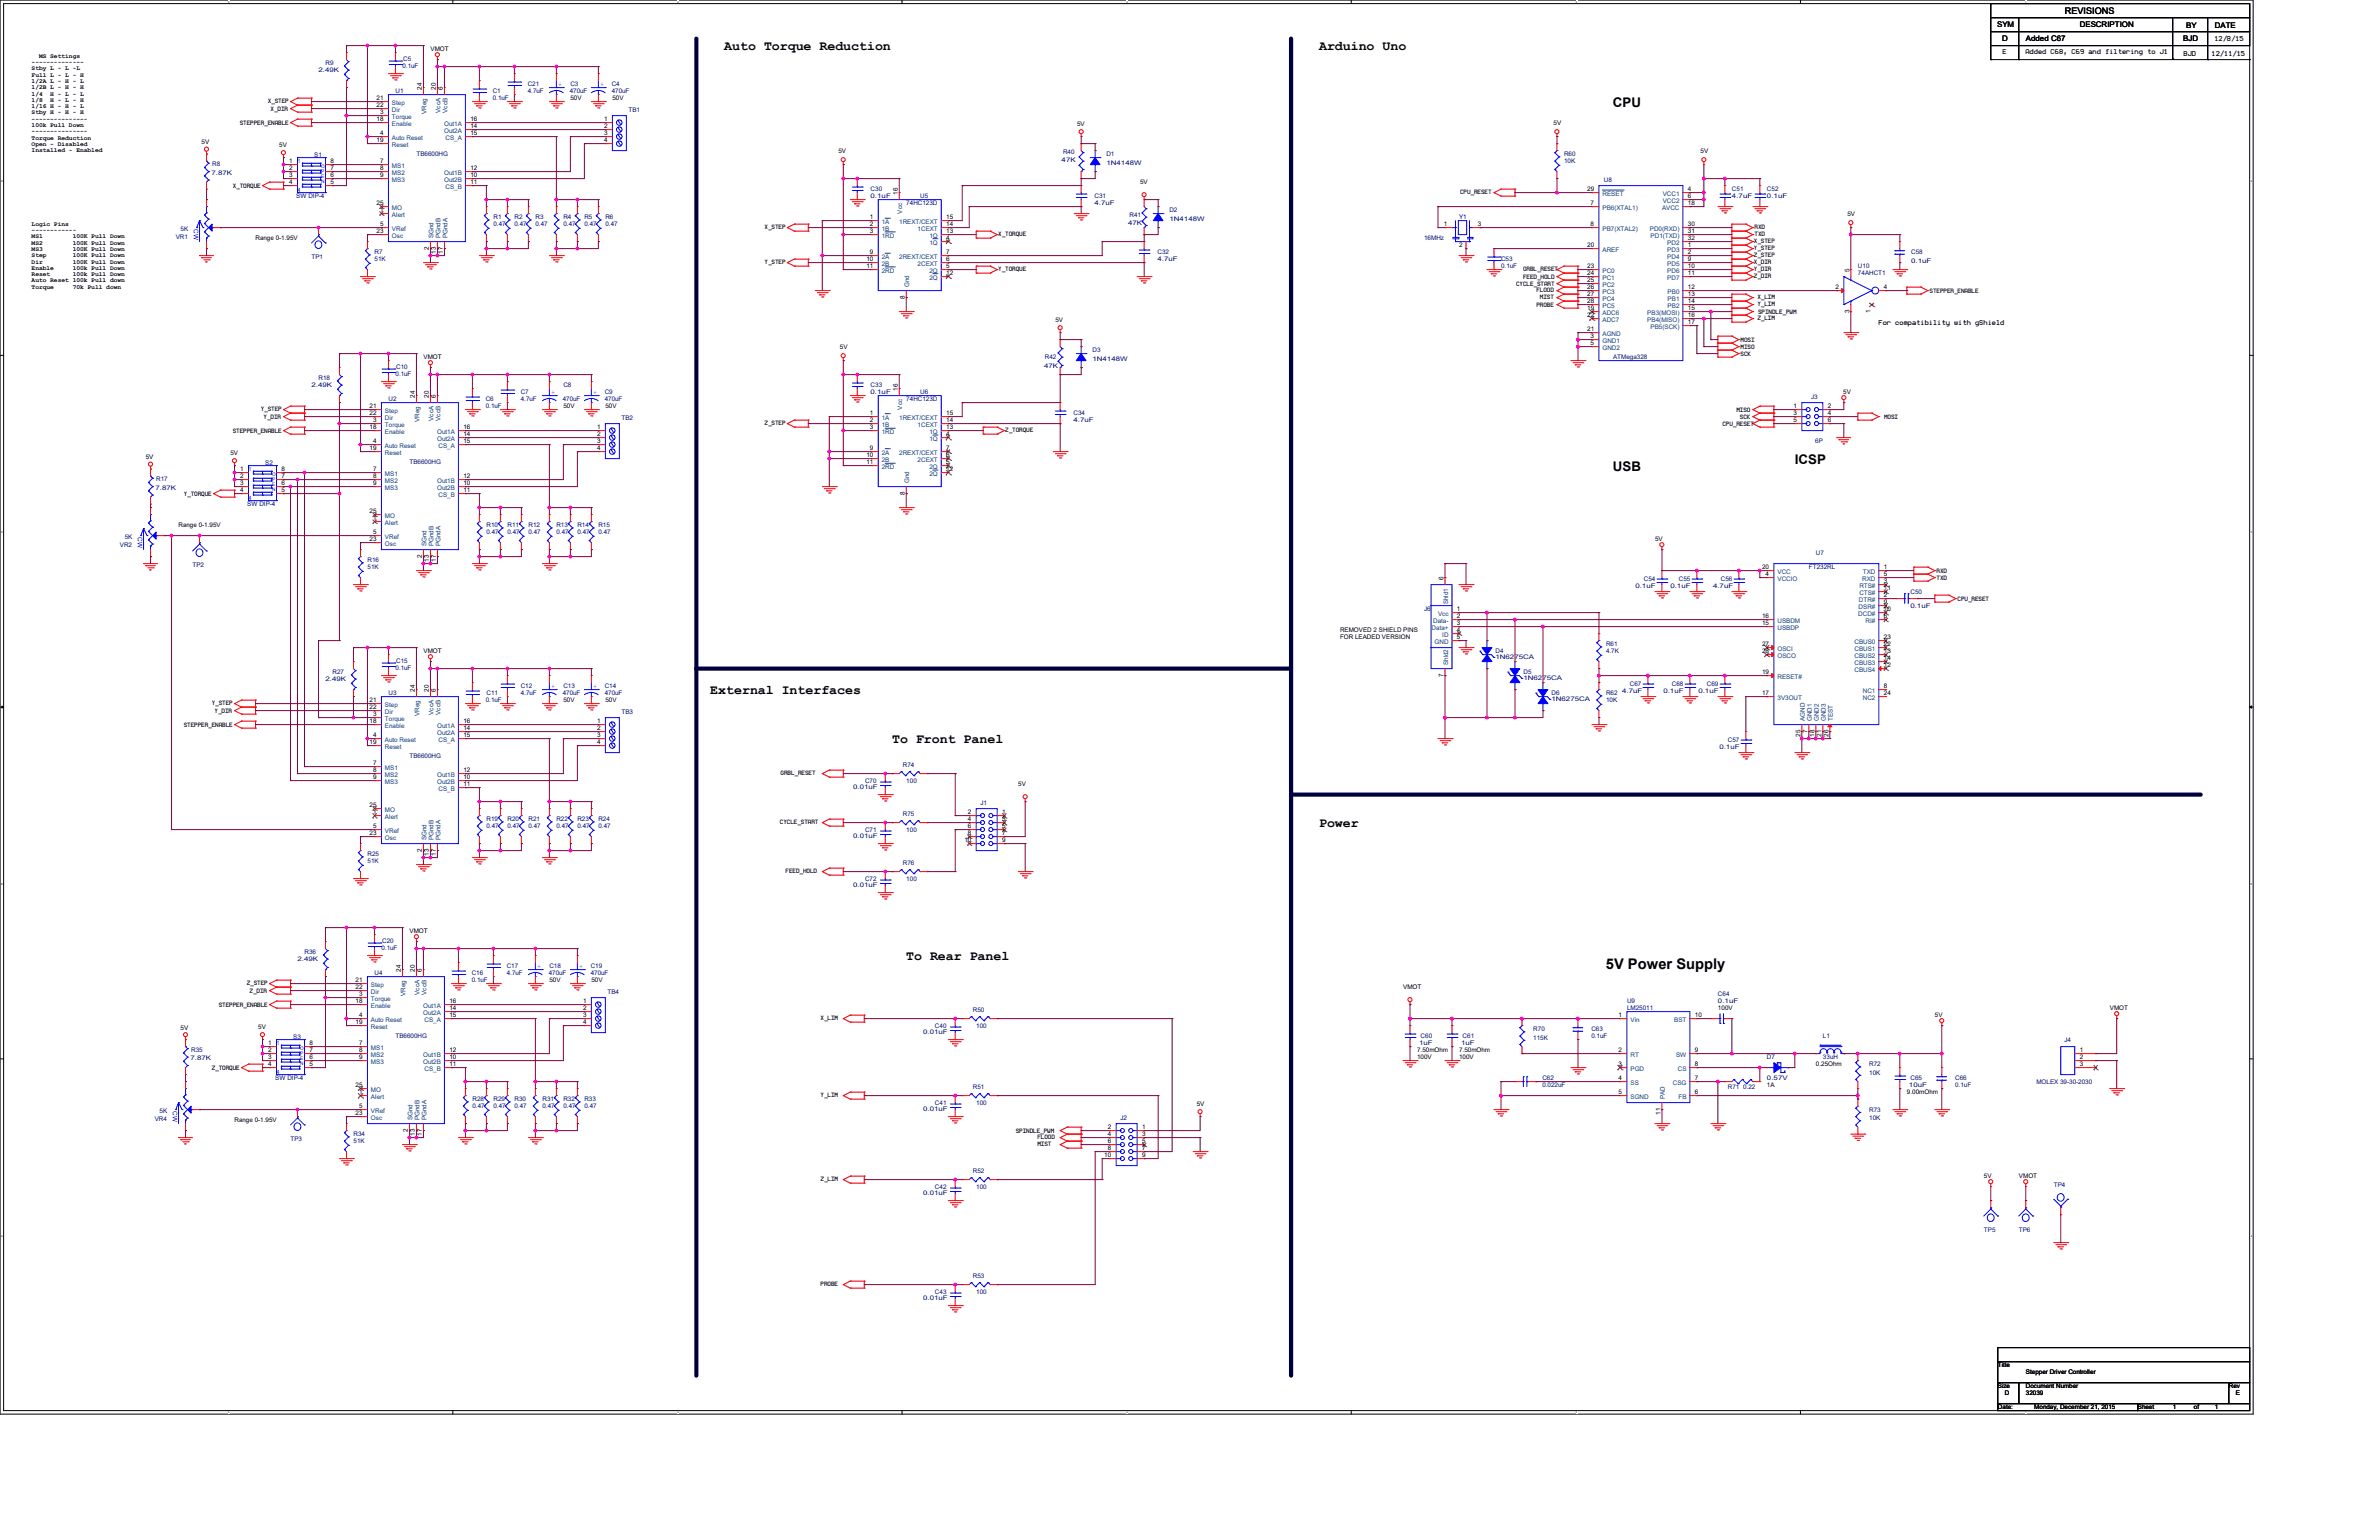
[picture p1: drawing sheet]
<svg xmlns="http://www.w3.org/2000/svg" width="864mm" height="559mm" viewBox="0 0 864 559" stroke-linecap="round" stroke-linejoin="round" font-family="sans-serif">
<defs><g id="words">
<text font-size="5.3" x="583" y="351.7">5V Power Supply</text>
<g font-size="4.8">
<text x="262.9" y="18.1">Auto Torque Reduction</text>
<text x="478.8" y="18.1">Arduino Uno</text>
<text x="585.5" y="38.8">CPU</text>
<text x="585.5" y="170.9">USB</text>
<text x="651.6" y="168.4">ICSP</text>
<text x="257.9" y="251.8">External Interfaces</text>
<text x="323.9" y="269.5">To Front Panel</text>
<text x="478.8" y="300">Power</text>
<text x="329" y="348.3">To Rear Panel</text>
</g>
<text font-size="3.3" x="749.6" y="5">REVISIONS</text>
<g font-size="2.8">
<text x="725" y="9.9">SYM</text>
<text x="755" y="9.9">DESCRIPTION</text>
<text x="793.6" y="10.2">BY</text>
<text x="804" y="10.2">DATE</text>
<text x="726.8" y="15">D</text>
<text x="735.4" y="15">Added C67</text>
<text x="792.5" y="14.8">BJD</text>
</g>
<g font-size="2.3">
<text x="804" y="14.8">12/8/15</text>
<text x="11.5" y="23.2">--------------</text>
<text x="14.2" y="21">MS Settings</text>
<text x="156.3" y="18.6">VMOT</text>
<text x="727" y="19.6">E</text>
<text x="735.4" y="19.6">Added C68, C69 and filtering to J1</text>
<text x="792.8" y="20.1">BJD</text>
<text x="802.9" y="20.1">12/11/15</text>
<text x="11.5" y="25.5">Stby L - L -L</text>
<text x="11.5" y="27.8">Full L - L - H</text>
<text x="11.5" y="30.1">1/2A L - H - L</text>
<text x="11.5" y="32.4">1/2B L - H - H</text>
<text x="11.5" y="34.7">1/4</text>
<text x="18.3" y="34.7">H - L - L</text>
<text x="153.2" y="32.6" transform="rotate(-90 153.2 32.6)">24</text>
<text x="158.3" y="32.6" transform="rotate(-90 158.3 32.6)">20</text>
<text x="160.8" y="32.6" transform="rotate(-90 160.8 32.6)">6</text>
<text x="11.5" y="37">1/8</text>
<text x="11.5" y="39.2">1/16 H - H - L</text>
<text x="11.5" y="41.5">Stby H - H - H</text>
<text x="18.3" y="37">H - L - H</text>
<text x="136.7" y="36.3">21</text>
<text x="136.7" y="38.9">22</text>
<text x="138" y="41.4">3</text>
<text x="207.1" y="36.4">50V</text>
<text x="222.3" y="36.4">50V</text>
<text x="11.5" y="43.8">---------------</text>
<text x="11.5" y="46.1">100k Pull Down</text>
<text x="136.7" y="43.9">18</text>
<text x="170.7" y="46.5">14</text>
<text x="170.7" y="43.9">16</text>
<text x="219.3" y="43.9">1</text>
<text x="219.3" y="46.5">2</text>
<text x="391" y="45.8">5V</text>
<text x="564" y="45.3">5V</text>
<text x="11.5" y="48.4">---------------</text>
<text x="11.5" y="50.7">Torque Reduction</text>
<text x="11.5" y="53">Open - Disabled</text>
<text x="73.2" y="52.4">5V</text>
<text x="101.4" y="53.2">5V</text>
<text x="136.7" y="51.6">19</text>
<text x="138" y="49">4</text>
<text x="170.7" y="49">15</text>
<text x="219.3" y="49">3</text>
<text x="219.3" y="51.6">4</text>
<text x="11.5" y="55.2">Installed - Enabled</text>
<text x="105" y="59.2">1</text>
<text x="119.9" y="59.2">8</text>
<text x="138" y="59.2">7</text>
<text x="304.4" y="55.5">5V</text>
<text x="617.3" y="55.5">5V</text>
<text x="105" y="61.7">2</text>
<text x="105" y="64.3">3</text>
<text x="119.9" y="61.7">7</text>
<text x="119.9" y="64.3">6</text>
<text x="138" y="61.7">8</text>
<text x="138" y="64.3">9</text>
<text x="170.7" y="64.3">10</text>
<text x="170.7" y="61.7">12</text>
<text x="105" y="66.8">4</text>
<text x="119.9" y="66.8">5</text>
<text x="170.7" y="66.8">11</text>
<text x="325.9" y="70.7" transform="rotate(-90 325.9 70.7)">16</text>
<text x="413.8" y="66.9">5V</text>
<text x="576.2" y="69.3">29</text>
<text x="612.7" y="69.3">4</text>
<text x="612.7" y="71.9">6</text>
<text x="136.7" y="74.4">25</text>
<text x="138" y="77">1</text>
<text x="577.4" y="74.4">7</text>
<text x="612.7" y="74.4">18</text>
<text x="11.5" y="81.9">Logic Pins</text>
<text x="138" y="82">5</text>
<text x="315.8" y="79.5">1</text>
<text x="315.8" y="82">2</text>
<text x="343.5" y="82">14</text>
<text x="343.5" y="79.5">15</text>
<text x="524.1" y="82">1</text>
<text x="536.5" y="82">3</text>
<text x="577.4" y="82">8</text>
<text x="612.7" y="82">30</text>
<text x="670.6" y="78.3">5V</text>
<text x="11.5" y="84.2">------------</text>
<text x="11.5" y="86.5">MS1</text>
<text x="11.5" y="88.8">MS2</text>
<text x="26.4" y="86.5">100K Pull Down</text>
<text x="26.4" y="88.8">100K Pull Down</text>
<text x="92.7" y="87.2">Range 0-1.95V</text>
<text x="136.7" y="84.6">23</text>
<text x="315.8" y="84.6">3</text>
<text x="343.5" y="84.6">13</text>
<text x="343.5" y="87.1">4</text>
<text x="529.7" y="89.7">2</text>
<text x="576.2" y="89.7">20</text>
<text x="612.7" y="84.6">31</text>
<text x="612.7" y="87.1">32</text>
<text x="612.7" y="89.7">1</text>
<text x="11.5" y="91.1">MS3</text>
<text x="11.5" y="93.3">Step</text>
<text x="11.5" y="95.6">Dir</text>
<text x="26.4" y="91.1">100K Pull Down</text>
<text x="26.4" y="93.3">100K Pull Down</text>
<text x="26.4" y="95.6">100K Pull Down</text>
<text x="155.7" y="90.7" transform="rotate(-90 155.7 90.7)">2</text>
<text x="158.3" y="92" transform="rotate(-90 158.3 92)">13</text>
<text x="160.8" y="92" transform="rotate(-90 160.8 92)">17</text>
<text x="314.5" y="94.7">10</text>
<text x="315.8" y="92.2">9</text>
<text x="343.5" y="94.7">6</text>
<text x="343.5" y="92.2">7</text>
<text x="612.7" y="92.2">2</text>
<text x="612.7" y="94.7">9</text>
<text x="11.5" y="97.9">Enable</text>
<text x="11.5" y="100.2">Reset</text>
<text x="26.4" y="97.9">100k Pull Down</text>
<text x="26.4" y="100.2">100k Pull Down</text>
<text x="314.5" y="97.3">11</text>
<text x="343.5" y="97.3">5</text>
<text x="343.5" y="99.8">12</text>
<text x="576.2" y="97.3">23</text>
<text x="576.2" y="99.8">24</text>
<text x="612.7" y="97.3">10</text>
<text x="612.7" y="99.8">11</text>
<text x="671.4" y="98.6" transform="rotate(-90 671.4 98.6)">5</text>
<text x="11.5" y="102.5">Auto Reset 100k Pull down</text>
<text x="11.5" y="104.8">Torque</text>
<text x="26.4" y="104.8">70k Pull down</text>
<text x="576.2" y="102.4">25</text>
<text x="576.2" y="104.9">26</text>
<text x="576.2" y="107.4">27</text>
<text x="612.7" y="104.9">12</text>
<text x="612.7" y="107.4">13</text>
<text x="666.3" y="104.9">2</text>
<text x="683.9" y="104.9">4</text>
<text x="328.4" y="108.5" transform="rotate(-90 328.4 108.5)">8</text>
<text x="576.2" y="110">28</text>
<text x="576.2" y="112.5">19</text>
<text x="612.7" y="110">14</text>
<text x="612.7" y="112.5">15</text>
<text x="671.4" y="113.6" transform="rotate(-90 671.4 113.6)">3</text>
<text x="679" y="113.6" transform="rotate(-90 679 113.6)">1</text>
<text x="383.1" y="116.7">5V</text>
<text x="576.2" y="115.1">22</text>
<text x="612.7" y="115.1">16</text>
<text x="612.7" y="117.6">17</text>
<text x="682" y="117.9">For compatibility with gShield</text>
<text x="576.2" y="120.1">21</text>
<text x="577.4" y="122.7">3</text>
<text x="577.4" y="125.2">5</text>
<text x="153.7" y="130.4">VMOT</text>
<text x="304.9" y="126.6">5V</text>
<text x="325.9" y="141.8" transform="rotate(-90 325.9 141.8)">16</text>
<text x="669.1" y="143.1">5V</text>
<text x="134.2" y="148.1">21</text>
<text x="150.6" y="144.3" transform="rotate(-90 150.6 144.3)">24</text>
<text x="155.7" y="144.3" transform="rotate(-90 155.7 144.3)">20</text>
<text x="158.3" y="144.3" transform="rotate(-90 158.3 144.3)">6</text>
<text x="204.5" y="148.2">50V</text>
<text x="219.8" y="148.2">50V</text>
<text x="651.1" y="148.1">1</text>
<text x="663.5" y="148.1">2</text>
<text x="134.2" y="155.7">18</text>
<text x="134.2" y="150.6">22</text>
<text x="135.4" y="153.2">3</text>
<text x="168.2" y="155.7">16</text>
<text x="216.7" y="155.7">1</text>
<text x="315.8" y="150.6">1</text>
<text x="315.8" y="153.2">2</text>
<text x="315.8" y="155.7">3</text>
<text x="343.5" y="153.2">14</text>
<text x="343.5" y="150.6">15</text>
<text x="343.5" y="155.7">13</text>
<text x="651.1" y="150.6">3</text>
<text x="651.1" y="153.2">5</text>
<text x="663.5" y="150.6">4</text>
<text x="663.5" y="153.2">6</text>
<text x="135.4" y="160.8">4</text>
<text x="168.2" y="158.2">14</text>
<text x="168.2" y="160.8">15</text>
<text x="216.7" y="158.2">2</text>
<text x="216.7" y="160.8">3</text>
<text x="343.5" y="158.2">4</text>
<text x="52.9" y="166.7">5V</text>
<text x="83.6" y="164.9">5V</text>
<text x="134.2" y="163.3">19</text>
<text x="216.7" y="163.3">4</text>
<text x="314.5" y="165.9">10</text>
<text x="315.8" y="163.3">9</text>
<text x="343.5" y="165.9">6</text>
<text x="343.5" y="163.3">7</text>
<text x="87.2" y="170.9">1</text>
<text x="87.2" y="173.5">2</text>
<text x="102.2" y="170.9">8</text>
<text x="102.2" y="173.5">7</text>
<text x="135.4" y="170.9">7</text>
<text x="135.4" y="173.5">8</text>
<text x="168.2" y="173.5">12</text>
<text x="314.5" y="168.4">11</text>
<text x="343.5" y="168.4">5</text>
<text x="343.5" y="170.9">12</text>
<text x="87.2" y="176">3</text>
<text x="87.2" y="178.6">4</text>
<text x="102.2" y="176">6</text>
<text x="102.2" y="178.6">5</text>
<text x="135.4" y="176">9</text>
<text x="168.2" y="176">10</text>
<text x="168.2" y="178.6">11</text>
<text x="328.4" y="179.6" transform="rotate(-90 328.4 179.6)">8</text>
<text x="64.8" y="191.3">Range 0-1.95V</text>
<text x="134.2" y="186.2">25</text>
<text x="135.4" y="188.7">1</text>
<text x="134.2" y="196.3">23</text>
<text x="135.4" y="193.8">5</text>
<text x="600.8" y="196.4">5V</text>
<text x="153.2" y="202.5" transform="rotate(-90 153.2 202.5)">2</text>
<text x="155.7" y="203.7" transform="rotate(-90 155.7 203.7)">13</text>
<text x="158.3" y="203.7" transform="rotate(-90 158.3 203.7)">17</text>
<text x="639.7" y="206.5">20</text>
<text x="640.9" y="209">4</text>
<text x="683.9" y="206.5">1</text>
<text x="683.9" y="209">5</text>
<text x="524" y="210.4" transform="rotate(-90 524 210.4)">6</text>
<text x="683.9" y="211.6">3</text>
<text x="683.9" y="214.1">11</text>
<text x="528.9" y="221.7">1</text>
<text x="683.9" y="216.7">2</text>
<text x="683.9" y="219.2">9</text>
<text x="683.9" y="221.7">10</text>
<text x="528.9" y="224.3">2</text>
<text x="528.9" y="226.8">3</text>
<text x="639.7" y="224.3">16</text>
<text x="639.7" y="226.8">15</text>
<text x="683.9" y="224.3">6</text>
<text x="486.4" y="229.4">REMOVED 2 SHIELD PINS</text>
<text x="486.4" y="231.8">FOR LEADED VERSION</text>
<text x="528.9" y="231.9">5</text>
<text x="528.9" y="229.4">4</text>
<text x="683.9" y="231.9">23</text>
<text x="153.7" y="237.1">VMOT</text>
<text x="639.7" y="234.4">27</text>
<text x="639.7" y="237">28</text>
<text x="683.9" y="237">13</text>
<text x="683.9" y="234.4">22</text>
<text x="683.9" y="239.5">14</text>
<text x="524" y="245.7" transform="rotate(-90 524 245.7)">7</text>
<text x="639.7" y="244.6">19</text>
<text x="683.9" y="242.1">12</text>
<text x="150.6" y="251" transform="rotate(-90 150.6 251)">24</text>
<text x="155.7" y="251" transform="rotate(-90 155.7 251)">20</text>
<text x="158.3" y="251" transform="rotate(-90 158.3 251)">6</text>
<text x="683.9" y="249.7">8</text>
<text x="134.2" y="254.8">21</text>
<text x="134.2" y="257.3">22</text>
<text x="204.5" y="254.8">50V</text>
<text x="219.8" y="254.8">50V</text>
<text x="639.7" y="252.2">17</text>
<text x="683.9" y="252.2">24</text>
<text x="134.2" y="262.4">18</text>
<text x="135.4" y="259.8">3</text>
<text x="168.2" y="262.4">16</text>
<text x="216.7" y="262.4">1</text>
<text x="135.4" y="267.5">4</text>
<text x="168.2" y="264.9">14</text>
<text x="168.2" y="267.5">15</text>
<text x="216.7" y="264.9">2</text>
<text x="216.7" y="267.5">3</text>
<text x="653.6" y="267.3" transform="rotate(-90 653.6 267.3)">25</text>
<text x="656.1" y="266" transform="rotate(-90 656.1 266)">7</text>
<text x="658.7" y="267.3" transform="rotate(-90 658.7 267.3)">18</text>
<text x="661.2" y="267.3" transform="rotate(-90 661.2 267.3)">21</text>
<text x="663.7" y="267.3" transform="rotate(-90 663.7 267.3)">26</text>
<text x="134.2" y="270">19</text>
<text x="216.7" y="270">4</text>
<text x="135.4" y="277.6">7</text>
<text x="135.4" y="280.2">8</text>
<text x="168.2" y="280.2">12</text>
<text x="135.4" y="282.7">9</text>
<text x="168.2" y="282.7">10</text>
<text x="168.2" y="285.2">11</text>
<text x="369.6" y="285.3">5V</text>
<text x="134.2" y="292.9">25</text>
<text x="135.4" y="295.4">1</text>
<text x="351.3" y="295.4">2</text>
<text x="351.3" y="297.9">4</text>
<text x="363.8" y="295.4">1</text>
<text x="363.8" y="297.9">3</text>
<text x="134.2" y="303">23</text>
<text x="135.4" y="300.5">5</text>
<text x="350.1" y="305.6">10</text>
<text x="351.3" y="300.5">6</text>
<text x="351.3" y="303">8</text>
<text x="363.8" y="300.5">5</text>
<text x="363.8" y="303">7</text>
<text x="363.8" y="305.6">9</text>
<text x="153.2" y="309.2" transform="rotate(-90 153.2 309.2)">2</text>
<text x="155.7" y="310.4" transform="rotate(-90 155.7 310.4)">13</text>
<text x="158.3" y="310.4" transform="rotate(-90 158.3 310.4)">17</text>
<text x="148.6" y="338.7">VMOT</text>
<text x="145.5" y="352.6" transform="rotate(-90 145.5 352.6)">24</text>
<text x="150.6" y="352.6" transform="rotate(-90 150.6 352.6)">20</text>
<text x="153.2" y="352.6" transform="rotate(-90 153.2 352.6)">6</text>
<text x="129.1" y="356.4">21</text>
<text x="129.1" y="358.9">22</text>
<text x="199.4" y="356.4">50V</text>
<text x="214.7" y="356.4">50V</text>
<text x="509.3" y="359">VMOT</text>
<text x="129.1" y="364">18</text>
<text x="130.4" y="361.4">3</text>
<text x="163.1" y="364">16</text>
<text x="211.6" y="364">1</text>
<text x="129.1" y="371.6">19</text>
<text x="130.4" y="369.1">4</text>
<text x="163.1" y="366.5">14</text>
<text x="163.1" y="369.1">15</text>
<text x="211.6" y="366.5">2</text>
<text x="211.6" y="369.1">3</text>
<text x="211.6" y="371.6">4</text>
<text x="587.6" y="369.1">1</text>
<text x="615.3" y="369.1">10</text>
<text x="623.6" y="366.6">100V</text>
<text x="702.4" y="369.1">5V</text>
<text x="765.9" y="366.6">VMOT</text>
<text x="65.6" y="373.7">5V</text>
<text x="93.8" y="373.2">5V</text>
<text x="97.3" y="379.2">1</text>
<text x="97.3" y="381.8">2</text>
<text x="112.3" y="379.2">8</text>
<text x="112.3" y="381.8">7</text>
<text x="130.4" y="379.2">7</text>
<text x="130.4" y="381.8">8</text>
<text x="163.1" y="381.8">12</text>
<text x="514.4" y="381.8">7.50mOhm</text>
<text x="529.7" y="381.8">7.50mOhm</text>
<text x="587.6" y="381.8">2</text>
<text x="615.3" y="381.8">9</text>
<text x="755" y="381.8">1</text>
<text x="97.3" y="384.3">3</text>
<text x="97.3" y="386.8">4</text>
<text x="112.3" y="384.3">6</text>
<text x="112.3" y="386.8">5</text>
<text x="130.4" y="384.3">9</text>
<text x="163.1" y="384.3">10</text>
<text x="163.1" y="386.8">11</text>
<text x="514.4" y="384.4">100V</text>
<text x="529.7" y="384.4">100V</text>
<text x="587.6" y="386.8">3</text>
<text x="615.3" y="386.8">8</text>
<text x="659.2" y="386.9">0.25Ohm</text>
<text x="755" y="384.3">2</text>
<text x="755" y="386.8">3</text>
<text x="129.1" y="394.5">25</text>
<text x="587.6" y="391.9">4</text>
<text x="615.3" y="391.9">7</text>
<text x="641.4" y="394.5">1A</text>
<text x="130.4" y="397">1</text>
<text x="434.4" y="401.2">5V</text>
<text x="587.6" y="397">5</text>
<text x="615.3" y="397">6</text>
<text x="692.2" y="397.1">9.00mOhm</text>
<text x="85.1" y="407.2">Range 0-1.95V</text>
<text x="129.1" y="404.6">23</text>
<text x="130.4" y="402.1">5</text>
<text x="602.8" y="404.4" transform="rotate(-90 602.8 404.4)">11</text>
<text x="148.1" y="410.8" transform="rotate(-90 148.1 410.8)">2</text>
<text x="150.6" y="412" transform="rotate(-90 150.6 412)">13</text>
<text x="153.2" y="412" transform="rotate(-90 153.2 412)">17</text>
<text x="402.1" y="409.7">2</text>
<text x="402.1" y="412.2">4</text>
<text x="414.6" y="409.7">1</text>
<text x="414.6" y="412.2">3</text>
<text x="400.9" y="419.9">10</text>
<text x="402.1" y="414.8">6</text>
<text x="402.1" y="417.3">8</text>
<text x="414.6" y="414.8">5</text>
<text x="414.6" y="417.3">7</text>
<text x="414.6" y="419.9">9</text>
<text x="720.2" y="427.6">5V</text>
<text x="732.9" y="427.6">VMOT</text>
<text x="725.3" y="496.1">Title</text>
<text x="725.3" y="503.8">Size</text>
<text x="735.4" y="503.8">Document Number</text>
<text x="735.4" y="498.7">Stepper Driver Controller</text>
<text x="809.1" y="503.8">Rev</text>
<text x="727.8" y="506.3">D</text>
<text x="735.4" y="506.3">32039</text>
<text x="811.6" y="506.3">E</text>
<text x="725.3" y="511.4">Date:</text>
<text x="738.5" y="511.4">Monday, December 21, 2015</text>
<text x="776.1" y="511.4">Sheet</text>
<text x="788.8" y="511.4">1</text>
<text x="796.4" y="511.4">of</text>
<text x="804" y="511.4">1</text>
</g>
<g font-size="2.3" fill="#000080">
<text x="118.2" y="23.7">R9</text>
<text x="146.4" y="22.2">C5</text>
<text x="115.6" y="26.2">2.49K</text>
<text x="146.1" y="24.7">0.1uF</text>
<text x="143.6" y="33.9">U1</text>
<text x="178.9" y="33.9">C1</text>
<text x="191.6" y="31.3">C21</text>
<text x="191.6" y="33.6">4.7uF</text>
<text x="206.8" y="33.6">470uF</text>
<text x="207.1" y="31.3">C3</text>
<text x="222.1" y="31.3">C4</text>
<text x="222.1" y="33.6">470uF</text>
<text x="178.9" y="36.2">0.1uF</text>
<text x="228.1" y="40.5">TB1</text>
<text x="114.1" y="57">S1</text>
<text x="151.2" y="56.7">TB6600HG</text>
<text x="385.4" y="58.8">47K</text>
<text x="385.9" y="56">R40</text>
<text x="401.6" y="59.8">1N4148W</text>
<text x="401.6" y="56.7">D1</text>
<text x="567.8" y="56.7">R60</text>
<text x="567.8" y="59.3">10K</text>
<text x="76.8" y="63.3">7.87K</text>
<text x="77" y="60.3">R8</text>
<text x="582.2" y="65.9">U8</text>
<text x="107.5" y="72">SW DIP-4</text>
<text x="316" y="71.7">0.1uF</text>
<text x="316" y="69.4">C30</text>
<text x="334.1" y="72">U5</text>
<text x="397.3" y="72">C31</text>
<text x="628.7" y="72">4.7uF</text>
<text x="628.7" y="69.4">C51</text>
<text x="641.4" y="72">0.1uF</text>
<text x="641.4" y="69.4">C52</text>
<text x="329" y="74.5">74HC123D</text>
<text x="397.3" y="74.3">4.7uF</text>
<text x="424.5" y="77">D2</text>
<text x="65.6" y="83.7">5K</text>
<text x="179.1" y="79.6">R1</text>
<text x="179.1" y="82.1">0.47</text>
<text x="186.7" y="79.6">R2</text>
<text x="186.7" y="82.1">0.47</text>
<text x="194.4" y="79.6">R3</text>
<text x="194.4" y="82.1">0.47</text>
<text x="204.5" y="79.6">R4</text>
<text x="204.5" y="82.1">0.47</text>
<text x="212.1" y="79.6">R5</text>
<text x="212.1" y="82.1">0.47</text>
<text x="219.8" y="79.6">R6</text>
<text x="219.8" y="82.1">0.47</text>
<text x="409.5" y="81.6">47K</text>
<text x="410" y="78.6">R41</text>
<text x="424.5" y="80.1">1N4148W</text>
<text x="529.7" y="79.6">Y1</text>
<text x="63.8" y="86.7">VR1</text>
<text x="517" y="87.2">16MHz</text>
<text x="113.1" y="93.8">TP1</text>
<text x="135.9" y="92.3">R7</text>
<text x="135.9" y="94.8">51K</text>
<text x="420.2" y="94.6">4.7uF</text>
<text x="420.2" y="92.3">C32</text>
<text x="544.9" y="94.8">C53</text>
<text x="693.7" y="95.3">0.1uF</text>
<text x="693.8" y="92.3">C58</text>
<text x="544.9" y="97.4">0.1uF</text>
<text x="674.5" y="97.4">U10</text>
<text x="674.5" y="99.9">74AHCT1</text>
<text x="379.3" y="130.4">R42</text>
<text x="396.5" y="130.9">1N4148W</text>
<text x="396.6" y="127.8">D3</text>
<text x="585.5" y="130.4">ATMega328</text>
<text x="143.6" y="136.5">0.1uF</text>
<text x="143.8" y="133.9">C10</text>
<text x="379" y="133.4">47K</text>
<text x="113.1" y="140.5">2.49K</text>
<text x="115.6" y="138">R18</text>
<text x="189" y="143.1">C7</text>
<text x="204.5" y="140.5">C8</text>
<text x="219.5" y="143.1">C9</text>
<text x="316" y="142.8">0.1uF</text>
<text x="316" y="140.5">C33</text>
<text x="334.1" y="143.1">U6</text>
<text x="141" y="145.6">U2</text>
<text x="176.3" y="145.6">C6</text>
<text x="176.3" y="147.9">0.1uF</text>
<text x="189" y="145.4">4.7uF</text>
<text x="204.3" y="145.4">470uF</text>
<text x="219.5" y="145.4">470uF</text>
<text x="329" y="145.6">74HC123D</text>
<text x="657.4" y="144.6">J3</text>
<text x="225.6" y="152.2">TB2</text>
<text x="389.7" y="153">4.7uF</text>
<text x="389.7" y="150.7">C34</text>
<text x="659" y="160.9">6P</text>
<text x="96.3" y="168.7">S2</text>
<text x="148.6" y="168.5">TB6600HG</text>
<text x="56.4" y="177.6">7.87K</text>
<text x="56.7" y="174.6">R17</text>
<text x="89.7" y="183.7">SW DIP-4</text>
<text x="176.6" y="191.3">R10</text>
<text x="184.2" y="191.3">R11</text>
<text x="191.8" y="191.3">R12</text>
<text x="202" y="191.3">R13</text>
<text x="209.6" y="191.3">R14</text>
<text x="217.2" y="191.3">R15</text>
<text x="45.3" y="195.4">5K</text>
<text x="176.6" y="193.9">0.47</text>
<text x="184.2" y="193.9">0.47</text>
<text x="191.8" y="193.9">0.47</text>
<text x="202" y="193.9">0.47</text>
<text x="209.6" y="193.9">0.47</text>
<text x="217.2" y="193.9">0.47</text>
<text x="43.5" y="198.5">VR2</text>
<text x="659.2" y="201.5">U7</text>
<text x="69.9" y="205.6">TP2</text>
<text x="133.4" y="204">R16</text>
<text x="133.4" y="206.6">51K</text>
<text x="656.7" y="206.6">FT232RL</text>
<text x="593.7" y="213.2">0.1uF</text>
<text x="596.7" y="210.7">C54</text>
<text x="606.4" y="213.2">0.1uF</text>
<text x="609.4" y="210.7">C55</text>
<text x="621.9" y="213.2">4.7uF</text>
<text x="624.7" y="210.7">C56</text>
<text x="693.5" y="215.5">C50</text>
<text x="517" y="221.8">J6</text>
<text x="693.5" y="220.6">0.1uF</text>
<text x="542.9" y="239.1">1N6275CA</text>
<text x="542.9" y="236.8">D4</text>
<text x="583" y="234.5">R61</text>
<text x="583" y="237.1">4.7K</text>
<text x="120.7" y="244.7">R27</text>
<text x="143.6" y="243.2">0.1uF</text>
<text x="143.8" y="240.6">C15</text>
<text x="553" y="244.4">D5</text>
<text x="118.2" y="247.2">2.49K</text>
<text x="189" y="249.8">C12</text>
<text x="204.5" y="249.8">C13</text>
<text x="219.5" y="249.8">C14</text>
<text x="553" y="246.7">1N6275CA</text>
<text x="588.8" y="251.3">4.7uF</text>
<text x="591.6" y="248.7">C67</text>
<text x="603.8" y="251.3">0.1uF</text>
<text x="606.9" y="248.7">C68</text>
<text x="616.5" y="251.3">0.1uF</text>
<text x="619.6" y="248.7">C69</text>
<text x="141" y="252.3">U3</text>
<text x="176.3" y="254.6">0.1uF</text>
<text x="176.6" y="252.3">C11</text>
<text x="189" y="252.1">4.7uF</text>
<text x="204.3" y="252.1">470uF</text>
<text x="219.5" y="252.1">470uF</text>
<text x="563.2" y="254.3">1N6275CA</text>
<text x="563.2" y="252.1">D6</text>
<text x="583" y="252.3">R62</text>
<text x="583" y="254.8">10K</text>
<text x="225.6" y="258.9">TB3</text>
<text x="627.2" y="269.1">C57</text>
<text x="148.6" y="275.2">TB6600HG</text>
<text x="624.1" y="271.6">0.1uF</text>
<text x="327.7" y="278.2">R74</text>
<text x="309.7" y="286.3">0.01uF</text>
<text x="314" y="284.1">C70</text>
<text x="329" y="284.1">100</text>
<text x="355.9" y="291.9">J1</text>
<text x="176.6" y="298">R19</text>
<text x="184.2" y="298">R20</text>
<text x="191.8" y="298">R21</text>
<text x="202" y="298">R22</text>
<text x="209.6" y="298">R23</text>
<text x="217.2" y="298">R24</text>
<text x="327.7" y="296">R75</text>
<text x="176.6" y="300.6">0.47</text>
<text x="184.2" y="300.6">0.47</text>
<text x="191.8" y="300.6">0.47</text>
<text x="202" y="300.6">0.47</text>
<text x="209.6" y="300.6">0.47</text>
<text x="217.2" y="300.6">0.47</text>
<text x="309.7" y="304.1">0.01uF</text>
<text x="314" y="301.8">C71</text>
<text x="329" y="301.8">100</text>
<text x="133.4" y="310.7">R25</text>
<text x="133.4" y="313.3">51K</text>
<text x="327.7" y="313.8">R76</text>
<text x="309.7" y="321.9">0.01uF</text>
<text x="314" y="319.6">C72</text>
<text x="329" y="319.6">100</text>
<text x="110.5" y="346.3">R36</text>
<text x="138.5" y="344.8">0.1uF</text>
<text x="138.7" y="342.2">C20</text>
<text x="108" y="348.8">2.49K</text>
<text x="135.9" y="353.9">U4</text>
<text x="171.2" y="353.9">C16</text>
<text x="183.9" y="351.4">C17</text>
<text x="183.9" y="353.7">4.7uF</text>
<text x="199.2" y="353.7">470uF</text>
<text x="199.4" y="351.4">C18</text>
<text x="214.4" y="351.4">C19</text>
<text x="214.4" y="353.7">470uF</text>
<text x="171.2" y="356.2">0.1uF</text>
<text x="220.5" y="360.5">TB4</text>
<text x="590.6" y="364.1">U9</text>
<text x="623.6" y="364.1">0.1uF</text>
<text x="623.6" y="361.5">C64</text>
<text x="353.1" y="367.1">R50</text>
<text x="590.6" y="366.6">LM25011</text>
<text x="106.5" y="377">S3</text>
<text x="143.6" y="376.8">TB6600HG</text>
<text x="335.1" y="375.2">0.01uF</text>
<text x="339.4" y="373">C40</text>
<text x="354.4" y="373">100</text>
<text x="515.7" y="376.5">C60</text>
<text x="530.9" y="376.5">C61</text>
<text x="556.6" y="374.2">R70</text>
<text x="556.6" y="377.3">115K</text>
<text x="577.7" y="374.2">C63</text>
<text x="577.7" y="376.5">0.1uF</text>
<text x="661.8" y="376.8">L1</text>
<text x="69.4" y="381.6">R35</text>
<text x="515.2" y="379.1">1uF</text>
<text x="530.4" y="379.1">1uF</text>
<text x="749.4" y="378">J4</text>
<text x="69.1" y="384.6">7.87K</text>
<text x="641.4" y="384.4">D7</text>
<text x="661.8" y="384.4">33uH</text>
<text x="678.5" y="386.9">R72</text>
<text x="678.5" y="390">10K</text>
<text x="99.9" y="392">SW DIP-4</text>
<text x="353.1" y="395.1">R51</text>
<text x="559.9" y="392">C62</text>
<text x="559.9" y="394.3">0.022uF</text>
<text x="627.2" y="395.3">R71</text>
<text x="632.8" y="395.3">0.22</text>
<text x="641.4" y="392">0.57V</text>
<text x="693" y="394.3">10uF</text>
<text x="693.5" y="391.8">C65</text>
<text x="709.8" y="392">C66</text>
<text x="709.8" y="394.3">0.1uF</text>
<text x="739.2" y="393.3">MOLEX 39-30-2030</text>
<text x="171.5" y="399.6">R28</text>
<text x="179.1" y="399.6">R29</text>
<text x="186.7" y="399.6">R30</text>
<text x="196.9" y="399.6">R31</text>
<text x="204.5" y="399.6">R32</text>
<text x="212.1" y="399.6">R33</text>
<text x="339.4" y="400.9">C41</text>
<text x="354.4" y="400.9">100</text>
<text x="56.2" y="406.7">VR4</text>
<text x="58" y="403.7">5K</text>
<text x="171.5" y="402.2">0.47</text>
<text x="179.1" y="402.2">0.47</text>
<text x="186.7" y="402.2">0.47</text>
<text x="196.9" y="402.2">0.47</text>
<text x="204.5" y="402.2">0.47</text>
<text x="212.1" y="402.2">0.47</text>
<text x="335.1" y="403.2">0.01uF</text>
<text x="406.7" y="406.2">J2</text>
<text x="678.5" y="403.4">R73</text>
<text x="678.5" y="406.5">10K</text>
<text x="105.5" y="413.9">TP3</text>
<text x="128.3" y="412.3">R34</text>
<text x="128.3" y="414.9">51K</text>
<text x="353.1" y="425.5">R52</text>
<text x="339.4" y="431.4">C42</text>
<text x="354.4" y="431.4">100</text>
<text x="745.6" y="430.6">TP4</text>
<text x="335.1" y="433.7">0.01uF</text>
<text x="720.2" y="446.9">TP5</text>
<text x="732.9" y="446.9">TP6</text>
<text x="353.1" y="463.6">R53</text>
<text x="335.1" y="471.8">0.01uF</text>
<text x="339.4" y="469.5">C43</text>
<text x="354.4" y="469.5">100</text>
</g>
<g font-size="2.3" fill="#00f">
<text x="202.7" y="31.4">+</text>
<text x="218" y="31.4">+</text>
<text x="70.3" y="83.1" transform="rotate(90 70.3 83.1)">CW</text>
<text x="200.2" y="143.1">+</text>
<text x="215.4" y="143.1">+</text>
<text x="50" y="194.9" transform="rotate(90 50 194.9)">CW</text>
<text x="200.2" y="249.8">+</text>
<text x="215.4" y="249.8">+</text>
<text x="195.1" y="351.4">+</text>
<text x="210.4" y="351.4">+</text>
<text x="62.7" y="403.1" transform="rotate(90 62.7 403.1)">CW</text>
</g>
<g font-size="2.3" fill="#004080">
<text x="142.3" y="37.9">Step</text>
<text x="142.3" y="40.5">Dir</text>
<text x="154.8" y="41.3" transform="rotate(-90 154.8 41.3)">VReg</text>
<text x="159.9" y="40.9" transform="rotate(-90 159.9 40.9)">VccA</text>
<text x="162.4" y="40.9" transform="rotate(-90 162.4 40.9)">VccB</text>
<text x="142.3" y="43">Torque</text>
<text x="142.3" y="45.5">Enable</text>
<text x="161.3" y="45.5">Out1A</text>
<text x="142.3" y="50.6">Auto Reset</text>
<text x="142.3" y="53.2">Reset</text>
<text x="161.3" y="48.1">Out2A</text>
<text x="161.7" y="50.6">CS_A</text>
<text x="142.3" y="60.8">MS1</text>
<text x="142.3" y="63.3">MS2</text>
<text x="142.3" y="65.9">MS3</text>
<text x="161.3" y="65.9">Out2B</text>
<text x="161.3" y="63.3">Out1B</text>
<text x="161.7" y="68.4">CS_B</text>
<text x="581.7" y="71">RESET</text>
<text x="603.6" y="71">VCC1</text>
<text x="142.3" y="76">MO</text>
<text x="327.5" y="77.5" transform="rotate(-90 327.5 77.5)">Vcc</text>
<text x="581.7" y="76">PB6(XTAL1)</text>
<text x="603.3" y="76">AVCC</text>
<text x="603.6" y="73.5">VCC2</text>
<text x="142.3" y="78.6">Alert</text>
<text x="142.3" y="83.7">VRef</text>
<text x="320.1" y="81.1">1A</text>
<text x="320.1" y="83.7">1B</text>
<text x="326.4" y="81.1">1REXT/CEXT</text>
<text x="333.1" y="83.7">1CEXT</text>
<text x="581.7" y="83.7">PB7(XTAL2)</text>
<text x="598.9" y="83.7">PD0(RXD)</text>
<text x="142.3" y="86.2">Osc</text>
<text x="157.3" y="86.4" transform="rotate(-90 157.3 86.4)">SGnd</text>
<text x="159.9" y="86.4" transform="rotate(-90 159.9 86.4)">PGndB</text>
<text x="162.4" y="86.4" transform="rotate(-90 162.4 86.4)">PGndA</text>
<text x="320.1" y="86.2">1RD</text>
<text x="337.4" y="86.2">1Q</text>
<text x="337.4" y="88.7">1Q</text>
<text x="599.2" y="86.2">PD1(TXD)</text>
<text x="605.2" y="88.7">PD2</text>
<text x="320.1" y="93.8">2A</text>
<text x="326.4" y="93.8">2REXT/CEXT</text>
<text x="581.7" y="91.3">AREF</text>
<text x="605.2" y="91.3">PD3</text>
<text x="605.2" y="93.8">PD4</text>
<text x="320.1" y="96.4">2B</text>
<text x="320.1" y="98.9">2RD</text>
<text x="333.1" y="96.4">2CEXT</text>
<text x="337.4" y="98.9">2Q</text>
<text x="337.4" y="101.4">2Q</text>
<text x="581.7" y="98.9">PC0</text>
<text x="581.7" y="101.4">PC1</text>
<text x="605.2" y="96.4">PD5</text>
<text x="605.2" y="98.9">PD6</text>
<text x="605.2" y="101.4">PD7</text>
<text x="330" y="104.2" transform="rotate(-90 330 104.2)">Gnd</text>
<text x="581.7" y="104">PC2</text>
<text x="581.7" y="106.5">PC3</text>
<text x="605.4" y="106.5">PB0</text>
<text x="581.7" y="109.1">PC4</text>
<text x="581.7" y="111.6">PC5</text>
<text x="605.4" y="109.1">PB1</text>
<text x="605.4" y="111.6">PB2</text>
<text x="581.7" y="114.1">ADC6</text>
<text x="581.7" y="116.7">ADC7</text>
<text x="598" y="114.1">PB3(MOSI)</text>
<text x="598" y="116.7">PB4(MISO)</text>
<text x="599.1" y="119.2">PB5(SCK)</text>
<text x="581.7" y="121.8">AGND</text>
<text x="581.7" y="124.3">GND1</text>
<text x="581.7" y="126.8">GND2</text>
<text x="139.8" y="149.7">Step</text>
<text x="327.5" y="148.6" transform="rotate(-90 327.5 148.6)">Vcc</text>
<text x="139.8" y="154.8">Torque</text>
<text x="139.8" y="152.2">Dir</text>
<text x="152.2" y="153.1" transform="rotate(-90 152.2 153.1)">VReg</text>
<text x="157.3" y="152.7" transform="rotate(-90 157.3 152.7)">VccA</text>
<text x="159.9" y="152.7" transform="rotate(-90 159.9 152.7)">VccB</text>
<text x="320.1" y="152.2">1A</text>
<text x="320.1" y="154.8">1B</text>
<text x="326.4" y="152.2">1REXT/CEXT</text>
<text x="333.1" y="154.8">1CEXT</text>
<text x="139.8" y="157.3">Enable</text>
<text x="158.7" y="159.8">Out2A</text>
<text x="158.7" y="157.3">Out1A</text>
<text x="320.1" y="157.3">1RD</text>
<text x="337.4" y="157.3">1Q</text>
<text x="337.4" y="159.8">1Q</text>
<text x="139.8" y="162.4">Auto Reset</text>
<text x="139.8" y="164.9">Reset</text>
<text x="159.2" y="162.4">CS_A</text>
<text x="320.1" y="164.9">2A</text>
<text x="320.1" y="167.5">2B</text>
<text x="326.4" y="164.9">2REXT/CEXT</text>
<text x="333.1" y="167.5">2CEXT</text>
<text x="139.8" y="172.6">MS1</text>
<text x="320.1" y="170">2RD</text>
<text x="337.4" y="170">2Q</text>
<text x="337.4" y="172.6">2Q</text>
<text x="139.8" y="175.1">MS2</text>
<text x="139.8" y="177.6">MS3</text>
<text x="158.7" y="177.6">Out2B</text>
<text x="158.7" y="175.1">Out1B</text>
<text x="330" y="175.3" transform="rotate(-90 330 175.3)">Gnd</text>
<text x="159.2" y="180.2">CS_B</text>
<text x="139.8" y="190.3">Alert</text>
<text x="139.8" y="187.8">MO</text>
<text x="139.8" y="195.4">VRef</text>
<text x="139.8" y="198">Osc</text>
<text x="154.8" y="198.2" transform="rotate(-90 154.8 198.2)">SGnd</text>
<text x="157.3" y="198.2" transform="rotate(-90 157.3 198.2)">PGndB</text>
<text x="159.9" y="198.2" transform="rotate(-90 159.9 198.2)">PGndA</text>
<text x="645.2" y="208.1">VCC</text>
<text x="676.3" y="208.1">TXD</text>
<text x="645.2" y="210.7">VCCIO</text>
<text x="675" y="213.2">RTS#</text>
<text x="675" y="215.7">CTS#</text>
<text x="676" y="210.7">RXD</text>
<text x="525.6" y="219.2" transform="rotate(-90 525.6 219.2)">Shld1</text>
<text x="674.7" y="220.8">DSR#</text>
<text x="674.8" y="218.3">DTR#</text>
<text x="520.3" y="225.9">Data-</text>
<text x="522" y="223.4">Vcc</text>
<text x="645.2" y="225.9">USBDM</text>
<text x="674.6" y="223.4">DCD#</text>
<text x="677.2" y="225.9">RI#</text>
<text x="519.7" y="228.4">Data+</text>
<text x="520.8" y="233.5">GND</text>
<text x="523.6" y="231">ID</text>
<text x="645.2" y="228.4">USBDP</text>
<text x="673.2" y="233.5">CBUS0</text>
<text x="645.2" y="236.1">OSCI</text>
<text x="645.2" y="238.6">OSCO</text>
<text x="673.2" y="238.6">CBUS2</text>
<text x="673.2" y="236.1">CBUS1</text>
<text x="525.6" y="241.3" transform="rotate(-90 525.6 241.3)">Shld2</text>
<text x="673.2" y="241.1">CBUS3</text>
<text x="673.2" y="243.7">CBUS4</text>
<text x="645.2" y="246.2">RESET#</text>
<text x="676.2" y="251.3">NC1</text>
<text x="139.8" y="256.4">Step</text>
<text x="645.2" y="253.8">3V3OUT</text>
<text x="676.2" y="253.8">NC2</text>
<text x="139.8" y="261.5">Torque</text>
<text x="139.8" y="264">Enable</text>
<text x="139.8" y="258.9">Dir</text>
<text x="152.2" y="259.8" transform="rotate(-90 152.2 259.8)">VReg</text>
<text x="157.3" y="259.4" transform="rotate(-90 157.3 259.4)">VccA</text>
<text x="158.7" y="264">Out1A</text>
<text x="159.9" y="259.4" transform="rotate(-90 159.9 259.4)">VccB</text>
<text x="655.2" y="261.7" transform="rotate(-90 655.2 261.7)">AGND</text>
<text x="657.7" y="261.7" transform="rotate(-90 657.7 261.7)">GND1</text>
<text x="660.3" y="261.7" transform="rotate(-90 660.3 261.7)">GND2</text>
<text x="662.8" y="261.7" transform="rotate(-90 662.8 261.7)">GND3</text>
<text x="665.4" y="261.7" transform="rotate(-90 665.4 261.7)">TEST</text>
<text x="139.8" y="269.1">Auto Reset</text>
<text x="158.7" y="266.5">Out2A</text>
<text x="159.2" y="269.1">CS_A</text>
<text x="139.8" y="271.6">Reset</text>
<text x="139.8" y="279.2">MS1</text>
<text x="139.8" y="281.8">MS2</text>
<text x="158.7" y="281.8">Out1B</text>
<text x="139.8" y="284.3">MS3</text>
<text x="158.7" y="284.3">Out2B</text>
<text x="159.2" y="286.9">CS_B</text>
<text x="139.8" y="297">Alert</text>
<text x="139.8" y="294.5">MO</text>
<text x="139.8" y="302.1">VRef</text>
<text x="139.8" y="304.6">Osc</text>
<text x="154.8" y="304.8" transform="rotate(-90 154.8 304.8)">SGnd</text>
<text x="157.3" y="304.8" transform="rotate(-90 157.3 304.8)">PGndB</text>
<text x="159.9" y="304.8" transform="rotate(-90 159.9 304.8)">PGndA</text>
<text x="134.7" y="358">Step</text>
<text x="134.7" y="363">Torque</text>
<text x="134.7" y="365.6">Enable</text>
<text x="134.7" y="360.5">Dir</text>
<text x="147.2" y="361.4" transform="rotate(-90 147.2 361.4)">VReg</text>
<text x="152.2" y="361" transform="rotate(-90 152.2 361)">VccA</text>
<text x="153.6" y="365.6">Out1A</text>
<text x="154.8" y="361" transform="rotate(-90 154.8 361)">VccB</text>
<text x="134.7" y="370.7">Auto Reset</text>
<text x="153.6" y="368.1">Out2A</text>
<text x="154.1" y="370.7">CS_A</text>
<text x="591.9" y="370.7">Vin</text>
<text x="607.8" y="370.7">BST</text>
<text x="134.7" y="373.2">Reset</text>
<text x="134.7" y="380.8">MS1</text>
<text x="134.7" y="383.4">MS2</text>
<text x="153.6" y="383.4">Out1B</text>
<text x="591.9" y="383.4">RT</text>
<text x="608.4" y="383.4">SW</text>
<text x="134.7" y="385.9">MS3</text>
<text x="153.6" y="385.9">Out2B</text>
<text x="154.1" y="388.4">CS_B</text>
<text x="591.9" y="388.4">PGD</text>
<text x="609" y="388.4">CS</text>
<text x="591.9" y="393.5">SS</text>
<text x="607.3" y="393.5">CSG</text>
<text x="134.7" y="398.6">Alert</text>
<text x="134.7" y="396.1">MO</text>
<text x="591.9" y="398.6">SGND</text>
<text x="604.4" y="398.8" transform="rotate(-90 604.4 398.8)">PAD</text>
<text x="609.3" y="398.6">FB</text>
<text x="134.7" y="403.7">VRef</text>
<text x="134.7" y="406.2">Osc</text>
<text x="149.7" y="406.4" transform="rotate(-90 149.7 406.4)">SGnd</text>
<text x="152.2" y="406.4" transform="rotate(-90 152.2 406.4)">PGndB</text>
<text x="154.8" y="406.4" transform="rotate(-90 154.8 406.4)">PGndA</text>
</g>
<g font-size="2">
<text x="97.3" y="37.4">X_STEP</text>
<text x="98.3" y="40.2">X_DIR</text>
<text x="87.2" y="45.3">STEPPER_ENABLE</text>
<text x="84.6" y="68.2">X_TORQUE</text>
<text x="530.1" y="70.4">CPU_RESET</text>
<text x="277.7" y="83.1">X_STEP</text>
<text x="637.1" y="83.1">RXD</text>
<text x="362.5" y="85.7">X_TORQUE</text>
<text x="636.8" y="88.2">X_STEP</text>
<text x="637.1" y="85.7">TXD</text>
<text x="277.7" y="95.8">Y_STEP</text>
<text x="636.8" y="95.8">X_DIR</text>
<text x="636.8" y="93.3">Z_STEP</text>
<text x="636.8" y="90.8">Y_STEP</text>
<text x="362.5" y="98.4">Y_TORQUE</text>
<text x="553" y="98.4">GRBL_RESET</text>
<text x="553" y="101.2">FEED_HOLD</text>
<text x="636.8" y="98.4">Y_DIR</text>
<text x="636.8" y="100.9">Z_DIR</text>
<text x="550.5" y="103.7">CYCLE_START</text>
<text x="557.8" y="106">FLOOD</text>
<text x="700.6" y="106.3">STEPPER_ENABLE</text>
<text x="557.8" y="111.3">PROBE</text>
<text x="559.1" y="108.5">MIST</text>
<text x="638.1" y="108.5">X_LIM</text>
<text x="638.1" y="111.1">Y_LIM</text>
<text x="638.3" y="113.9">SPINDLE_PWM</text>
<text x="638.1" y="116.2">Z_LIM</text>
<text x="632" y="124">MOSI</text>
<text x="632" y="129.1">SCK</text>
<text x="632" y="126.6">MISO</text>
<text x="94.8" y="149.2">Y_STEP</text>
<text x="630.5" y="149.4">MISO</text>
<text x="95.8" y="152">Y_DIR</text>
<text x="277.7" y="154.3">Z_STEP</text>
<text x="625.4" y="154.5">CPU_RESET</text>
<text x="631.7" y="152">SCK</text>
<text x="684.1" y="152">MOSI</text>
<text x="84.6" y="157.1">STEPPER_ENABLE</text>
<text x="365" y="156.8">Z_TORQUE</text>
<text x="66.8" y="179.9">Y_TORQUE</text>
<text x="703.1" y="207.9">RXD</text>
<text x="703.1" y="210.4">TXD</text>
<text x="710.7" y="218">CPU_RESET</text>
<text x="77" y="255.9">Y_STEP</text>
<text x="66.8" y="263.7">STEPPER_ENABLE</text>
<text x="78" y="258.7">Y_DIR</text>
<text x="283.5" y="281.3">GRBL_RESET</text>
<text x="283.3" y="299">CYCLE_START</text>
<text x="285.3" y="316.8">FEED_HOLD</text>
<text x="89.7" y="357.5">Z_STEP</text>
<text x="79.5" y="365.3">STEPPER_ENABLE</text>
<text x="90.7" y="360.3">Z_DIR</text>
<text x="298" y="370.2">X_LIM</text>
<text x="77" y="388.2">Z_TORQUE</text>
<text x="298" y="398.1">Y_LIM</text>
<text x="368.8" y="411.1">SPINDLE_PWM</text>
<text x="376.7" y="413.3">FLOOD</text>
<text x="376.7" y="415.9">MIST</text>
<text x="298" y="428.6">Z_LIM</text>
<text x="298" y="466.7">PROBE</text>
</g>
<g font-size="2" fill="#00f">
<text x="108" y="59.1">1</text>
<text x="108" y="69.5">4</text>
<text x="90.2" y="170.9">1</text>
<text x="90.2" y="181.3">4</text>
<text x="100.4" y="379.1">1</text>
<text x="100.4" y="389.6">4</text>
</g>
<g font-size="1.8" fill="#00f">
<text x="116.6" y="61.1">O</text>
<text x="116.6" y="62.9">P</text>
<text x="116.6" y="64.7">E</text>
<text x="116.6" y="66.5">N</text>
<text x="98.8" y="172.8">O</text>
<text x="98.8" y="174.7">P</text>
<text x="98.8" y="176.5">E</text>
<text x="98.8" y="178.3">N</text>
<text x="109" y="381.1">O</text>
<text x="109" y="382.9">P</text>
<text x="109" y="384.8">E</text>
<text x="109" y="386.6">N</text>
</g>
<g font-size=".9">
<text x="82.8" y="1">5</text>
<text x="245.9" y="1">4</text>
<text x="409" y="1">3</text>
<text x="572" y="1">2</text>
<text x="735.1" y="1">1</text>
<text x=".4" y="65.9">D</text>
<text x="817" y="65.9">D</text>
<text x=".4" y="193.5">C</text>
<text x="817" y="193.5">C</text>
<text x=".4" y="321.2">B</text>
<text x="817" y="321.2">B</text>
<text x=".4" y="448.8">A</text>
<text x="817" y="448.8">A</text>
<text x="82.8" y="512.8">5</text>
<text x="245.9" y="512.8">4</text>
<text x="409" y="512.8">3</text>
<text x="572" y="512.8">2</text>
<text x="735.1" y="512.8">1</text>
</g>
</g></defs>
<path d="M0 0h817.9v513.1h-817.9zM1.3 1.3h815.4v510.6h-815.4z" fill="none" stroke="#000" stroke-width=".36"/>
<g fill="#fff">
<path d="M82.8 .2h.6v1h-.6z"/>
<path d="M82.8 512h.6v1h-.6z"/>
</g>
<path d="M164.4 0v1.3M164.4 511.9v1.2" fill="none" stroke="#000" stroke-width=".36"/>
<g fill="#fff">
<path d="M245.9 .2h.5v1h-.5z"/>
<path d="M245.9 512h.5v1h-.5z"/>
</g>
<path d="M327.4 0v1.3M327.4 511.9v1.2" fill="none" stroke="#000" stroke-width=".36"/>
<g fill="#fff">
<path d="M409 .2h.5v1h-.5z"/>
<path d="M409 512h.5v1h-.5z"/>
</g>
<path d="M490.5 0v1.3M490.5 511.9v1.2" fill="none" stroke="#000" stroke-width=".36"/>
<g fill="#fff">
<path d="M572.1 .2h.5v1h-.5z"/>
<path d="M572.1 512h.5v1h-.5z"/>
</g>
<path d="M653.6 0v1.3M653.6 511.9v1.2" fill="none" stroke="#000" stroke-width=".36"/>
<g fill="#fff">
<path d="M735.1 .2h.5v1h-.5z"/>
<path d="M735.1 512h.5v1h-.5z"/>
<path d="M.4 65.1h.6v1h-.6z"/>
<path d="M817 65.1h.6v1h-.6z"/>
<path d="M.4 192.7h.6v1.1h-.6z"/>
<path d="M817 192.7h.6v1.1h-.6z"/>
</g>
<path d="M0 128.9h1.3M816.7 128.9h1.2" fill="none" stroke="#000" stroke-width=".36"/>
<g fill="#fff">
<path d="M.4 320.4h.6v1h-.6z"/>
<path d="M817 320.4h.6v1h-.6z"/>
</g>
<path d="M0 256.6h1.3M816.7 256.6h1.2" fill="none" stroke="#000" stroke-width=".36"/>
<path d="M.7 256.2l.6 .4-.6 .3zM816.7 256.6l.6-.4v.7z" fill="#000" stroke="#000" stroke-width=".36"/>
<g fill="#fff">
<path d="M.4 448h.5v1h-.5z"/>
<path d="M817 448h.5v1h-.5z"/>
</g>
<g fill="none" stroke="#000" stroke-width=".36">
<path d="M722.7 1.3h94v5.1h-94zM722.7 6.4h94v5.1h-94zM722.7 11.5h94v5.1h-94zM722.7 16.6v5M732.8 6.4v15.2M788.7 6.4v15M801.4 6.4v15.2M722.7 21.6h.1M722.7 21.6h94M732.8 21.6h.1M788.7 21.4h.1M801.4 21.6h.1"/>
<path d="M816.7 21.6h.1M0 384.2h1.3M816.7 384.2h1.2M725.2 489h91.5v5.1h-91.5zM725.2 494.1h91.5v7.6h-91.5zM725.2 501.7h7.6v7.6h-7.6zM725.2 509.3h50.8v2.6h-50.8zM732.8 501.7h76.2v7.6h-76.2zM776 509.3h40.7v2.6h-40.7zM809 501.7h7.7v7.6h-7.7z"/>
</g>
<path d="M252.8 14v485.2M468.7 14v485.2M252.8 242.6h215.9M468.7 288.3h330.2" fill="none" stroke="#000040" stroke-width="1.5"/>
<g fill="none" stroke="#f00" stroke-width=".36">
<path d="M125.8 19.1h.1M125.8 19.1v2.5M143.6 19.1h.1M143.6 19.1v2.5M105.5 36.9h.1M105.5 39.4h.1M105.5 36.9l2.5 1.2M105.5 39.4l2.5 1.3M108 35.6h.1M108 38.1h.1M108 35.6l-2.5 1.3M108 35.6h5.1"/>
<path d="M108 38.1h5.1M108 38.1l-2.5 1.3M113.1 35.6h.1M113.1 38.1h.1M113.1 35.6v5.1M125.8 31.8h.1M125.8 29.3v2.5M138.5 36.9h.1M138.5 39.4h.1M138.5 36.9h2.5M138.5 39.4h2.5M141 26.7h5.1"/>
<path d="M141.8 27.5h3.5M142.5 28.2h.1M142.5 28.2h2.1M143.3 29h.5M143.6 26.7h.1M143.6 24.2v2.5M143.8 29h.1M145.3 27.5h.1M146.1 26.7h.1M153.7 31.8h.1M153.7 31.8v2.5M158.8 21.6h.1"/>
<path d="M158.8 31.8h.1M158.8 20.6v1M158.8 31.8v2.5M161.3 31.8h.1M161.3 31.8v2.5M171.5 36.9h5.1M172.3 37.6h3.5M173 38.4h.1M173 38.4h2M173.8 39.2h.5M174 29.3h.1M174 36.9h.1"/>
<path d="M174 29.3v2.5M174 34.3v2.6M174.3 39.2h.1M175.8 37.6h.1M176.6 36.9h.1M184.2 36.9h5.1M185 37.6h3.5M185.7 38.4h.1M185.7 38.4h2M186.5 39.2h.5M186.7 26.7h.1M186.7 34.3h.1"/>
<path d="M186.7 26.7v2.6M186.7 31.8v2.5M187 39.2h.1M188.5 37.6h.1M189.3 36.9h.1M199.4 36.9h5.1M200.2 37.6h3.6M201 38.4h.1M201 38.4h2M201.7 39.2h.5M202 26.7h.1M202 36.9h.1"/>
<path d="M202 26.7v2.6M202 34.3v2.6M202.2 39.2h.1M203.8 37.6h.1M204.5 36.9h.1M214.7 36.9h5.1M215.4 37.6h3.6M216.2 38.4h.1M216.2 38.4h2M217 39.2h.5M217.2 26.7h.1M217.2 36.9h.1"/>
<path d="M217.2 26.7v2.6M217.2 34.3v2.6M217.5 39.2h.1M219 37.6h.1M219.8 36.9h.1M75 55.9h.1M75 54.9v3.6M102.9 57.2h.1M102.9 56.2v1M105.5 44.5h.1M105.5 59.7h.1M105.5 44.5l2.5 1.3"/>
<path d="M105.5 59.7h2.5M108 43.2h.1M108 45.8h.1M108 40.7h.1M108 43.2l-2.5 1.3M108 43.2h5.1M108 45.8h5.1M108 40.7h5.1M113.1 43.2h.1M113.1 45.8h.1M113.1 40.7h.1M113.1 43.2v2.6"/>
<path d="M118.2 59.7h2.5M120.7 59.7h.1M138.5 42h.1M138.5 49.6h.1M138.5 59.7h.1M138.5 44.5h.1M138.5 52.1h.1M138.5 42h2.5M138.5 49.6h2.5M138.5 59.7h2.5M138.5 44.5h2.5M138.5 52.1h2.5"/>
<path d="M169 49.6h2.5M169 47h2.5M169 44.5h2.5M171.5 47h.1M171.5 49.6h.1M171.5 44.5h.1M219.8 44.5h.1M219.8 47h.1M219.8 49.6h.1M219.8 52.1h.1M219.8 49.6h2.5M219.8 47h2.5"/>
<path d="M219.8 44.5h2.5M219.8 52.1h2.5M306.1 59.7h.1M306.1 58.7v1M392.5 49.6h.1M392.5 52.1h.1M392.5 48.6v1M392.5 52.1v2.6M397.6 54.7h.1M565.2 49.6h.1M565.2 52.1h.1M565.2 48.6v1"/>
<path d="M565.2 52.1v2.6M618.5 59.7h.1M618.5 58.7v1M75 72.4h.1M75 68.6h.1M75 66.1v2.5M75 72.4v2.6M95.3 67.4h.1M95.3 67.4l2.5 1.2M97.8 66.1h.1M97.8 68.6h.1M97.8 66.1l-2.5 1.3"/>
<path d="M97.8 66.1h5.1M97.8 68.6h5.1M102.9 66.1h.1M102.9 68.6h.1M102.9 66.1v2.5M105.5 62.3h.1M105.5 64.8h.1M105.5 67.4h.1M105.5 62.3h2.5M105.5 64.8h2.5M105.5 67.4h2.5M118.2 62.3h2.5"/>
<path d="M118.2 64.8h2.5M118.2 67.4h2.5M120.7 62.3h.1M120.7 64.8h.1M120.7 67.4h.1M138.5 77.5h.1M138.5 62.3h.1M138.5 64.8h.1M138.5 75h.1M138.5 77.5h2.5M138.5 75h2.5M138.5 62.3h2.5"/>
<path d="M138.5 64.8h2.5M169 62.3h2.5M169 64.8h2.5M169 67.4h2.5M171.5 64.8h.1M171.5 67.4h.1M171.5 62.3h.1M176.6 75h.1M176.6 75v2.5M184.2 75h.1M184.2 75v2.5M191.8 75h.1"/>
<path d="M191.8 75v2.5M202 75h.1M202 75v2.5M209.6 75h.1M209.6 75v2.5M217.2 75h.1M217.2 75v2.5M308.7 72.4h5M309.4 73.2h3.6M310.2 74h.1M310.2 74h2M310.9 74.7h.5"/>
<path d="M311.2 64.8h.1M311.2 72.4h.1M311.2 64.8v2.6M311.2 69.9v2.5M311.4 74.7h.1M313 73.2h.1M313.7 72.4h.1M326.4 69.9h.1M326.4 69.9v2.5M389.9 77.5h5.1M390.7 78.3h3.6M391.5 79h.1"/>
<path d="M391.5 79h2M392.2 79.8h.5M392.5 67.4h.1M392.5 75h.1M392.5 64.8h.1M392.5 62.3v2.5M392.5 67.4v2.5M392.5 72.4v2.6M392.7 79.8h.1M394.3 78.3h.1M395 77.5h.1M397.6 62.3h.1"/>
<path d="M415.3 72.4h.1M415.3 71.4v3.6M420.4 75h.1M542.3 69.9h.1M542.3 69.9l2.6 1.3M544.9 68.6h.1M544.9 71.2h.1M544.9 68.6h5.1M544.9 68.6l-2.6 1.3M544.9 71.2h5.1M550 68.6h.1M550 71.2h.1"/>
<path d="M550 68.6v2.6M565.2 64.8h.1M565.2 62.3v2.5M577.9 69.9h.1M577.9 75h.1M577.9 75h2.5M577.9 69.9h2.5M610.9 72.4h2.6M610.9 75h2.6M610.9 69.9h2.6M613.5 69.9h.1M613.5 72.4h.1"/>
<path d="M613.5 75h.1M623.6 75h5.1M624.4 75.7h3.5M625.1 76.5h.1M625.1 76.5h2.1M625.9 77.3h.5M626.2 67.4h.1M626.2 75h.1M626.2 67.4v2.5M626.2 72.4v2.6M626.4 77.3h.1M627.9 75.7h.1"/>
<path d="M628.7 75h.1M636.3 75h5.1M637.1 75.7h3.5M637.8 76.5h.1M637.8 76.5h2.1M638.6 77.3h.5M638.9 67.4h.1M638.9 75h.1M638.9 67.4v2.5M638.9 72.4v2.6M639.1 77.3h.1M640.6 75.7h.1"/>
<path d="M641.4 75h.1M72.4 92.8h.1M72.4 92.8h5.1M73.2 93.5h.1M73.2 93.5h3.6M74 94.3h2M74.7 95h.1M74.7 95h.5M75 90.2h.1M75 87.7v2.5M76 94.3h.1M77.5 82.6h2.6"/>
<path d="M80.1 82.6h.1M115.6 82.6h.1M115.6 82.6v2.5M133.4 87.7h.1M133.4 87.7v2.5M133.4 97.8v2.6M138.5 82.6h.1M138.5 85.1h.1M138.5 82.6h2.5M138.5 85.1h2.5M153.7 95.3h5.1M154.5 96.1h3.5"/>
<path d="M155.2 96.8h.1M155.2 96.8h2.1M156 97.6h.5M156.3 90.2h.1M156.3 87.7v2.5M156.5 97.6h.1M158 96.1h.1M158.8 95.3h.1M158.8 90.2h.1M158.8 87.7v2.5M161.3 90.2h.1M161.3 87.7v2.5"/>
<path d="M174 92.8h5.1M174.8 93.5h3.6M175.6 94.3h.1M175.6 94.3h2M176.3 95h.5M176.6 87.7h.1M176.6 85.1v2.6M176.8 95h.1M178.4 93.5h.1M179.1 92.8h.1M184.2 87.7h.1M184.2 85.1v2.6"/>
<path d="M191.8 87.7h.1M191.8 85.1v2.6M199.4 92.8h5.1M200.2 93.5h3.6M201 94.3h.1M201 94.3h2M201.7 95h.5M202 87.7h.1M202 85.1v2.6M202.2 95h.1M203.8 93.5h.1M204.5 92.8h.1"/>
<path d="M209.6 87.7h.1M209.6 85.1v2.6M217.2 87.7h.1M217.2 85.1v2.6M285.8 82.6h.1M285.8 95.3h.1M285.8 82.6l2.5 1.3M285.8 95.3l2.5 1.3M288.3 81.3h.1M288.3 83.9h.1M288.3 94h.1M288.3 96.6h.1"/>
<path d="M288.3 81.3h5.1M288.3 83.9h5.1M288.3 94h5.1M288.3 96.6h5.1M288.3 81.3l-2.5 1.3M288.3 94l-2.5 1.3M293.4 81.3h.1M293.4 83.9h.1M293.4 94h.1M293.4 96.6h.1M293.4 81.3v2.6M293.4 94v2.6"/>
<path d="M316.3 80.1h.1M316.3 82.6h.1M316.3 85.1h.1M316.3 92.8h.1M316.3 95.3h.1M316.3 97.8h.1M316.3 92.8h2.5M316.3 95.3h2.5M316.3 97.8h2.5M316.3 82.6h2.5M316.3 85.1h2.5M316.3 80.1h2.5"/>
<path d="M341.7 92.8h2.5M341.7 95.3h2.5M341.7 97.8h2.5M341.7 82.6h2.5M341.7 85.1h2.5M341.7 87.7h2.5M341.7 80.1h2.5M344.2 82.6h.1M344.2 80.1h.1M344.2 85.1h.1M344.2 87.7h.1M344.2 95.3h.1"/>
<path d="M344.2 92.8h.1M344.2 97.8h.1M354.4 83.9h.1M354.4 86.4h.1M354.4 96.6h.1M354.4 99.1h.1M354.4 83.9h5.1M354.4 86.4h5.1M354.4 96.6h5.1M354.4 99.1h5.1M354.4 83.9v2.5M354.4 96.6v2.5"/>
<path d="M359.5 83.9h.1M359.5 86.4h.1M359.5 96.6h.1M359.5 99.1h.1M359.5 83.9l2.5 1.2M359.5 96.6l2.5 1.2M362 85.1h.1M362 97.8h.1M362 85.1l-2.5 1.3M362 97.8l-2.5 1.3M415.3 87.7h.1M415.3 95.3h.1"/>
<path d="M415.3 85.1h.1M415.3 82.6v2.5M415.3 87.7v2.5M415.3 92.8v2.5M420.4 82.6h.1M524.6 82.6h.1M524.6 82.6h2.5M529.6 92.8h5.1M530.4 93.5h3.6M531.2 94.3h.1M531.2 94.3h2M531.9 95h.5"/>
<path d="M532.2 90.2h.1M532.2 87.7v2.5M532.4 95h.1M534 93.5h.1M534.7 92.8h.1M534.7 82.6h2.6M537.3 82.6h.1M539.8 97.8h5.1M540.6 98.6h3.5M541.3 99.4h.1M541.3 99.4h2M542.3 90.2h.1"/>
<path d="M542.3 97.8h.1M542.3 90.2v2.6M542.3 95.3v2.5M544.1 98.6h.1M544.9 97.8h.1M565.2 97.8h.1M565.2 97.8l2.5 1.3M567.7 96.6h.1M567.7 99.1h.1M567.7 96.6h5.1M567.7 99.1h5.1M567.7 96.6l-2.5 1.2"/>
<path d="M567.7 99.1l-2.5 1.3M572.8 96.6h.1M572.8 99.1h.1M572.8 96.6v15.2M577.9 82.6h.1M577.9 90.2h.1M577.9 97.8h.1M577.9 97.8h2.5M577.9 82.6h2.5M577.9 90.2h2.5M610.9 92.8h2.6M610.9 95.3h2.6"/>
<path d="M610.9 97.8h2.6M610.9 82.6h2.6M610.9 85.1h2.6M610.9 90.2h2.6M610.9 87.7h2.6M613.5 82.6h.1M613.5 85.1h.1M613.5 87.7h.1M613.5 90.2h.1M613.5 92.8h.1M613.5 95.3h.1M613.5 97.8h.1"/>
<path d="M628.7 81.3h.1M628.7 83.9h.1M628.7 86.4h.1M628.7 88.9h.1M628.7 94h.1M628.7 96.6h.1M628.7 91.5h.1M628.7 99.1h.1M628.7 81.3h5.1M628.7 81.3v20.3M628.7 83.9h5.1M628.7 86.4h5.1"/>
<path d="M628.7 88.9h5.1M628.7 94h5.1M628.7 96.6h5.1M628.7 91.5h5.1M628.7 99.1h5.1M633.8 81.3h.1M633.8 83.9h.1M633.8 86.4h.1M633.8 88.9h.1M633.8 94h.1M633.8 96.6h.1M633.8 91.5h.1"/>
<path d="M633.8 99.1h.1M633.8 81.3l2.5 1.3M633.8 83.9l2.5 1.2M633.8 86.4l2.5 1.3M633.8 94l2.5 1.3M633.8 91.5l2.5 1.3M633.8 96.6l2.5 1.2M633.8 88.9l2.5 1.3M633.8 99.1l2.5 1.3M636.3 82.6h.1M636.3 85.1h.1M636.3 87.7h.1"/>
<path d="M636.3 95.3h.1M636.3 92.8h.1M636.3 97.8h.1M636.3 90.2h.1M636.3 82.6l-2.5 1.3M636.3 85.1l-2.5 1.3M636.3 87.7l-2.5 1.2M636.3 95.3l-2.5 1.3M636.3 92.8l-2.5 1.2M636.3 97.8l-2.5 1.3M636.3 90.2l-2.5 1.3M671.9 82.6h.1"/>
<path d="M671.9 97.8h.1M671.9 81.6v1M671.9 97.8v2.6M687.1 97.8h5.1M687.9 98.6h3.5M688.6 99.4h.1M688.6 99.4h2.1M689.7 95.3h.1M689.7 87.7h.1M689.7 87.7v2.5M689.7 92.8v2.5M691.4 98.6h.1"/>
<path d="M692.2 97.8h.1M130.9 100.4h5M131.6 101.1h3.6M132.4 101.9h.1M132.4 101.9h2M133.1 102.7h.5M133.4 100.4h.1M133.6 102.7h.1M135.2 101.1h.1M135.9 100.4h.1M296 105.5h5M296.7 106.2h3.6"/>
<path d="M297.5 107h.1M297.5 107h2M298.2 107.7h.5M298.7 107.7h.1M300.3 106.2h.1M301 105.5h.1M326.4 113.1h5.1M327.2 113.8h3.6M328 114.6h.1M328 114.6h2M328.7 115.4h.5M329 108h.1"/>
<path d="M329 105.5v2.5M329.2 115.4h.1M330.8 113.8h.1M331.5 113.1h.1M341.7 100.4h2.5M344.2 100.4h.1M384.9 119.7v1M412.8 100.4h5.1M413.6 101.1h3.5M414.3 101.9h.1M414.3 101.9h2M415.1 102.7h.5"/>
<path d="M415.6 102.7h.1M417.1 101.1h.1M417.9 100.4h.1M542.1 100.1h.5M542.6 100.1h.1M565.2 110.5h.1M565.2 100.4h.1M565.2 102.9h.1M565.2 105.5h.1M565.2 108h.1M565.2 110.5l2.5 1.3M565.2 100.4l2.5 1.2"/>
<path d="M565.2 102.9l2.5 1.3M565.2 105.5l2.5 1.2M565.2 108l2.5 1.3M567.7 109.3h.1M567.7 111.8h.1M567.7 101.6h.1M567.7 104.2h.1M567.7 106.7h.1M567.7 101.6h5.1M567.7 111.8h5.1M567.7 106.7h5.1M567.7 109.3h5.1"/>
<path d="M567.7 109.3l-2.5 1.2M567.7 101.6l-2.5 1.3M567.7 104.2h5.1M567.7 104.2l-2.5 1.3M567.7 106.7l-2.5 1.3M572.8 109.3h.1M572.8 111.8h.1M572.8 101.6h.1M572.8 104.2h.1M572.8 106.7h.1M577.9 100.4h.1M577.9 102.9h.1"/>
<path d="M577.9 105.5h.1M577.9 108h.1M577.9 110.5h.1M577.9 113.1h.1M577.9 115.6h.1M577.9 100.4h2.5M577.9 113.1h2.5M577.9 105.5h2.5M577.9 102.9h2.5M577.9 108h2.5M577.9 110.5h2.5M577.9 115.6h2.5"/>
<path d="M610.9 100.4h2.6M610.9 113.1h2.6M610.9 105.5h2.6M610.9 108h2.6M610.9 110.5h2.6M610.9 115.6h2.6M610.9 118.2h2.6M613.5 100.4h.1M613.5 105.5h.1M613.5 108h.1M613.5 110.5h.1M613.5 113.1h.1"/>
<path d="M613.5 115.6h.1M613.5 118.2h.1M628.7 101.6h.1M628.7 111.8h.1M628.7 114.3h.1M628.7 106.7h.1M628.7 109.3h.1M628.7 116.9h.1M628.7 106.7v10.2M628.7 101.6h5.1M628.7 111.8h5.1M628.7 114.3h5.1"/>
<path d="M628.7 106.7h5.1M628.7 109.3h5.1M628.7 116.9h5.1M633.8 101.6h.1M633.8 111.8h.1M633.8 114.3h.1M633.8 106.7h.1M633.8 109.3h.1M633.8 116.9h.1M633.8 111.8l2.5 1.3M633.8 106.7l2.5 1.3M633.8 114.3l2.5 1.3"/>
<path d="M633.8 109.3l2.5 1.2M636.3 100.4h.1M636.3 113.1h.1M636.3 108h.1M636.3 115.6h.1M636.3 110.5h.1M636.3 100.4l-2.5 1.2M636.3 113.1l-2.5 1.2M636.3 108l-2.5 1.3M636.3 115.6l-2.5 1.3M636.3 110.5l-2.5 1.3M666.8 105.5h.1"/>
<path d="M666.8 105.5h2.5M671.9 113.1h.1M671.9 110.5v2.6M679.5 110.5h.1M682 105.5h2.6M684.6 105.5h.1M689.4 100.1h.5M689.9 100.1h.1M692.2 104.2h.1M692.2 106.7h.1M692.2 106.7h5.1M692.2 104.2h5.1"/>
<path d="M692.2 104.2v2.5M697.3 104.2h.1M697.3 106.7h.1M697.3 104.2l2.5 1.3M699.8 105.5h.1M699.8 105.5l-2.5 1.2M123.2 133.4h.1M123.2 133.4v2.5M138.5 138.5h5.1M139.2 139.2h3.6M140 140h.1M140 140h2"/>
<path d="M141 130.9h.1M141 138.5h.1M141 130.9v2.5M141 135.9v2.6M142.8 139.2h.1M143.6 138.5h.1M156.3 133.4h.1M156.3 132.4v1M184.2 138.5h.1M184.2 138.5v2.5M199.4 138.5h.1M199.4 138.5v2.5"/>
<path d="M214.7 138.5h.1M214.7 138.5v2.5M306.1 130.9h.1M306.1 129.8v1.1M311.2 135.9h.1M311.2 135.9v2.6M384.9 120.7h.1M384.9 123.2h.1M384.9 135.9h.1M384.9 123.2v2.6M384.9 133.4v2.5M392.5 125.8h.1"/>
<path d="M392.5 133.4h.1M570.3 130.9h5.1M571 131.6h3.6M571.8 132.4h.1M571.8 132.4h2M572.6 133.1h.5M573.1 133.1h.1M574.6 131.6h.1M575.4 130.9h.1M577.9 120.7h.1M577.9 123.2h.1M577.9 125.8h.1"/>
<path d="M577.9 120.7h2.5M577.9 123.2h2.5M577.9 125.8h2.5M623.6 127h.1M623.6 129.6h.1M623.6 124.5h.1M623.6 122h.1M623.6 127h5.1M623.6 122v7.6M623.6 129.6h5.1M623.6 124.5h5.1M623.6 122h5.1"/>
<path d="M628.7 127h.1M628.7 129.6h.1M628.7 124.5h.1M628.7 122h.1M628.7 127l2.5 1.3M628.7 124.5l2.5 1.3M628.7 122l2.5 1.2M631.2 128.3h.1M631.2 125.8h.1M631.2 123.2h.1M631.2 128.3l-2.5 1.3M631.2 125.8l-2.5 1.2"/>
<path d="M631.2 123.2l-2.5 1.3M669.3 120.7h5.1M670.1 121.5h3.6M670.9 122.2h.1M670.9 122.2h2M671.6 123h.5M672.1 123h.1M673.7 121.5h.1M674.4 120.7h.1M102.9 156.3h.1M102.9 148.6h.1M102.9 151.2h.1"/>
<path d="M102.9 156.3l2.6 1.2M102.9 148.6l2.6 1.3M102.9 151.2l2.6 1.2M105.5 155h.1M105.5 157.5h.1M105.5 147.4h.1M105.5 149.9h.1M105.5 152.4h.1M105.5 152.4h5M105.5 155h5M105.5 157.5h5M105.5 149.9h5"/>
<path d="M105.5 147.4h5M105.5 155l-2.6 1.3M105.5 147.4l-2.6 1.2M105.5 149.9l-2.6 1.3M110.5 155h.1M110.5 157.5h.1M110.5 147.4h.1M110.5 149.9h.1M110.5 152.4h.1M110.5 147.4v5M110.5 155v2.5M123.2 146.1h.1"/>
<path d="M123.2 143.6v2.5M135.9 153.7h.1M135.9 156.3h.1M135.9 148.6h.1M135.9 151.2h.1M135.9 148.6h2.6M135.9 156.3h2.6M135.9 153.7h2.6M135.9 151.2h2.6M140.8 140.8h.5M141.3 140.8h.1M151.2 143.6h.1"/>
<path d="M151.2 143.6v2.5M156.3 143.6h.1M156.3 143.6v2.5M158.8 143.6h.1M158.8 143.6v2.5M166.4 158.8h2.6M166.4 156.3h2.6M169 158.8h.1M169 156.3h.1M169 148.6h5M169.7 149.4h3.6M170.5 150.2h.1"/>
<path d="M170.5 150.2h2M171.2 150.9h.5M171.5 141h.1M171.5 148.6h.1M171.5 141v2.6M171.5 146.1v2.5M171.7 150.9h.1M173.3 149.4h.1M174 148.6h.1M181.7 148.6h5M182.4 149.4h3.6M183.2 150.2h.1"/>
<path d="M183.2 150.2h2M183.9 150.9h.5M184.2 146.1h.1M184.2 143.6v2.5M184.4 150.9h.1M186 149.4h.1M186.7 148.6h.1M196.9 148.6h5.1M197.7 149.4h3.5M198.4 150.2h.1M198.4 150.2h2M199.2 150.9h.5"/>
<path d="M199.4 148.6h.1M199.4 146.1v2.5M199.7 150.9h.1M201.2 149.4h.1M202 148.6h.1M212.1 148.6h5.1M212.9 149.4h3.6M213.7 150.2h.1M213.7 150.2h2M214.4 150.9h.5M214.7 148.6h.1M214.7 146.1v2.5"/>
<path d="M214.9 150.9h.1M216.5 149.4h.1M217.2 148.6h.1M217.2 156.3h.1M217.2 158.8h.1M217.2 158.8h2.6M217.2 156.3h2.6M285.8 153.7h.1M285.8 153.7l2.5 1.3M288.3 152.4h.1M288.3 155h.1M288.3 152.4l-2.5 1.3"/>
<path d="M288.3 152.4h5.1M288.3 155h5.1M293.4 152.4h.1M293.4 155h.1M293.4 152.4v2.6M308.7 143.6h5M309.4 144.3h3.6M310.2 145.1h.1M310.2 145.1h2M310.9 145.8h.5M311.2 143.6h.1M311.2 141v2.6"/>
<path d="M311.4 145.8h.1M313 144.3h.1M313.7 143.6h.1M316.3 151.2h.1M316.3 153.7h.1M316.3 156.3h.1M316.3 156.3h2.5M316.3 153.7h2.5M316.3 151.2h2.5M326.4 141h.1M326.4 141v2.6M341.7 158.8h2.5"/>
<path d="M341.7 156.3h2.5M341.7 153.7h2.5M341.7 151.2h2.5M344.2 153.7h.1M344.2 151.2h.1M344.2 156.3h.1M344.2 158.8h.1M356.9 155h.1M356.9 157.5h.1M356.9 155h5.1M356.9 155v2.5M356.9 157.5h5.1"/>
<path d="M362 155h.1M362 157.5h.1M362 155l2.5 1.3M364.5 156.3h.1M364.5 156.3l-2.5 1.2M384.9 146.1h.1M384.9 153.7h.1M384.9 146.1v2.5M384.9 151.2v2.5M636.3 153.7h.1M636.3 148.6h.1M636.3 151.2h.1"/>
<path d="M636.3 153.7l2.6 1.3M636.3 148.6l2.6 1.3M636.3 151.2l2.6 1.2M638.9 152.4h.1M638.9 155h.1M638.9 147.4h.1M638.9 149.9h.1M638.9 152.4h5M638.9 155h5M638.9 152.4l-2.6 1.3M638.9 149.9h5M638.9 147.4l-2.6 1.2"/>
<path d="M638.9 147.4h5M638.9 149.9l-2.6 1.3M643.9 152.4h.1M643.9 155h.1M643.9 147.4h.1M643.9 149.9h.1M643.9 147.4v7.6M651.6 148.6h.1M651.6 151.2h.1M651.6 153.7h.1M651.6 148.6h2.5M651.6 153.7h2.5"/>
<path d="M651.6 151.2h2.5M661.7 148.6h2.6M661.7 153.7h2.6M661.7 151.2h2.6M664.3 148.6h.1M664.3 151.2h.1M664.3 153.7h.1M666.8 158.8h.1M666.8 158.8h5.1M667.6 159.6h.1M667.6 159.6h3.5M669.3 146.1h.1"/>
<path d="M669.3 145.1v1M674.4 149.9h.1M674.4 152.4h.1M674.4 152.4h5.1M674.4 149.9h5.1M674.4 149.9v2.5M679.5 149.9h.1M679.5 152.4h.1M679.5 149.9l2.5 1.3M682 151.2h.1M682 151.2l-2.5 1.2M54.7 170.2h.1"/>
<path d="M54.7 169.2v3.6M77.5 179.1h.1M77.5 179.1l2.6 1.3M80.1 177.8h.1M80.1 177.8l-2.6 1.3M80.1 177.8h5M85.1 177.8h.1M85.1 169h.1M85.1 167.9v1.1M85.1 177.8v2.6M87.7 171.5h.1M87.7 174h.1"/>
<path d="M87.7 176.6h.1M87.7 179.1h.1M87.7 176.6h2.5M87.7 171.5h2.5M87.7 174h2.5M87.7 179.1h2.5M100.4 176.6h2.5M100.4 171.5h2.5M100.4 174h2.5M100.4 179.1h2.5M102.9 171.5h.1M102.9 174h.1"/>
<path d="M102.9 176.6h.1M102.9 179.1h.1M135.9 161.3h.1M135.9 171.5h.1M135.9 174h.1M135.9 176.6h.1M135.9 163.9h.1M135.9 163.9h2.6M135.9 176.6h2.6M135.9 161.3h2.6M135.9 171.5h2.6M135.9 174h2.6"/>
<path d="M166.4 176.6h2.6M166.4 161.3h2.6M166.4 174h2.6M166.4 179.1h2.6M169 176.6h.1M169 179.1h.1M169 174h.1M169 161.3h.1M217.2 161.3h.1M217.2 163.9h.1M217.2 163.9h2.6M217.2 161.3h2.6"/>
<path d="M298.5 176.6h5.1M299.3 177.3h3.5M300 178.1h.1M300 178.1h2M300.8 178.9h.5M301.3 178.9h.1M302.8 177.3h.1M303.6 176.6h.1M316.3 163.9h.1M316.3 166.4h.1M316.3 169h.1M316.3 163.9h2.5"/>
<path d="M316.3 166.4h2.5M316.3 169h2.5M329 179.1h.1M329 176.6v2.5M341.7 163.9h2.5M341.7 171.5h2.5M341.7 166.4h2.5M341.7 169h2.5M344.2 166.4h.1M344.2 163.9h.1M344.2 169h.1M344.2 171.5h.1"/>
<path d="M382.3 163.9h5.1M383.1 164.6h3.5M383.8 165.4h.1M383.8 165.4h2.1M384.6 166.2h.5M385.1 166.2h.1M386.6 164.6h.1M387.4 163.9h.1M668.3 160.3h2M669.1 161.1h.1M669.1 161.1h.5M670.3 160.3h.1"/>
<path d="M54.7 184.2h.1M54.7 182.9h.1M54.7 180.4v2.5M54.7 184.2v2.5M54.7 199.4v2.6M57.2 194.4h2.5M59.7 194.4h.1M72.4 194.4h.1M72.4 194.4v2.5M80.1 180.4h.1M80.1 180.4h5M85.1 180.4h.1"/>
<path d="M130.9 199.4h.1M130.9 199.4v2.6M135.9 189.3h.1M135.9 194.4h.1M135.9 196.9h.1M135.9 186.7h.1M135.9 189.3h2.6M135.9 194.4h2.6M135.9 196.9h2.6M135.9 186.7h2.6M153.7 199.4v2.6M156.3 199.4v2.6"/>
<path d="M158.8 199.4v2.6M174 199.4h.1M174 186.7h.1M174 186.7v2.6M174 196.9v2.5M181.7 199.4h.1M181.7 186.7h.1M181.7 186.7v2.6M181.7 196.9v2.5M189.3 199.4h.1M189.3 186.7h.1M189.3 186.7v2.6"/>
<path d="M189.3 196.9v2.5M199.4 199.4h.1M199.4 186.7h.1M199.4 186.7v2.6M199.4 196.9v2.5M207.1 199.4h.1M207.1 186.7h.1M207.1 186.7v2.6M207.1 196.9v2.5M214.7 199.4h.1M214.7 186.7h.1M214.7 186.7v2.6"/>
<path d="M214.7 196.9v2.5M326.4 184.2h5.1M327.2 185h3.6M328 185.7h.1M328 185.7h2M328.7 186.5h.5M329.2 186.5h.1M330.8 185h.1M331.5 184.2h.1M603.3 199.4h.1M603.3 198.4v1M52.1 204.5h.1"/>
<path d="M52.1 204.5h5.1M52.9 205.3h.1M52.9 205.3h3.5M53.6 206h2.1M54.4 206.8h.1M54.4 206.8h.5M54.7 202h.1M55.7 206h.1M128.3 212.1h5.1M129.1 212.9h3.5M129.8 213.7h.1M129.8 213.7h2.1"/>
<path d="M130.6 214.4h.5M130.9 212.1h.1M130.9 209.6v2.5M131.1 214.4h.1M132.6 212.9h.1M133.4 212.1h.1M151.2 207.1h5.1M151.9 207.8h3.6M152.7 208.6h.1M152.7 208.6h2M153.5 209.3h.5M153.7 202h.1"/>
<path d="M154 209.3h.1M155.5 207.8h.1M156.3 207.1h.1M156.3 202h.1M158.8 202h.1M171.5 204.5h5.1M172.3 205.3h3.5M173 206h.1M173 206h2M173.8 206.8h.5M174.3 206.8h.1M175.8 205.3h.1"/>
<path d="M176.6 204.5h.1M196.9 204.5h5.1M197.7 205.3h3.5M198.4 206h.1M198.4 206h2M199.2 206.8h.5M199.7 206.8h.1M201.2 205.3h.1M202 204.5h.1M524.6 209.6h.1M524.6 209.6v2.5M529.6 212.1h5.1"/>
<path d="M530.4 212.9h3.6M531.2 213.7h.1M531.2 213.7h2M531.9 214.4h.5M532.4 214.4h.1M534 212.9h.1M534.7 212.1h.1M600.8 214.7h5M601.5 215.4h3.6M602.3 216.2h.1M602.3 216.2h2M603 217h.5"/>
<path d="M603.3 207.1h.1M603.3 214.7h.1M603.3 207.1v2.5M603.3 212.1v2.6M603.5 217h.1M605.1 215.4h.1M605.8 214.7h.1M613.5 214.7h5M614.2 215.4h3.6M615 216.2h.1M615 216.2h2M615.7 217h.5"/>
<path d="M616 207.1h.1M616 214.7h.1M616 207.1v2.5M616 212.1v2.6M616.2 217h.1M617.8 215.4h.1M618.5 214.7h.1M628.7 214.7h5.1M629.5 215.4h3.5M630.2 216.2h.1M630.2 216.2h2M631 217h.5"/>
<path d="M631.2 207.1h.1M631.2 214.7h.1M631.2 207.1v2.5M631.2 212.1v2.6M631.5 217h.1M633 215.4h.1M633.8 214.7h.1M641.4 207.1h.1M641.4 209.6h.1M641.4 207.1h2.5M641.4 209.6h2.5M682 214.7h2.6"/>
<path d="M682 212.1h2.6M682 207.1h2.6M682 209.6h2.6M682 217.2h2.6M682 219.8h2.6M684.6 207.1h.1M684.6 209.6h.1M684.6 212.1h.1M684.6 214.7h.1M684.6 217.2h.1M684.6 219.8h.1M688.4 217.2h.1"/>
<path d="M688.4 217.2h2.5M693.5 217.2h2.5M694.7 205.8h.1M694.7 208.3h.1M694.7 210.9h.1M694.7 205.8h5.1M694.7 205.8v5.1M694.7 208.3h5.1M694.7 210.9h5.1M696 217.2h.1M699.8 205.8h.1M699.8 208.3h.1"/>
<path d="M699.8 210.9h.1M699.8 205.8l2.6 1.3M699.8 208.3l2.6 1.3M702.4 207.1h.1M702.4 215.9h.1M702.4 218.5h.1M702.4 209.6h.1M702.4 207.1l-2.6 1.2M702.4 215.9h5M702.4 215.9v2.6M702.4 218.5h5M702.4 209.6l-2.6 1.3"/>
<path d="M707.4 215.9h.1M707.4 218.5h.1M707.4 215.9l2.6 1.3M710 217.2h.1M710 217.2l-2.6 1.3M141 237.5h.1M141 237.5v2.6M156.3 239.1v1M527.1 222.3h2.5M527.1 224.8h2.5M527.1 227.4h2.5M527.1 232.5h2.5"/>
<path d="M527.1 229.9h2.5M529.6 222.3h.1M529.6 224.8h.1M529.6 227.4h.1M529.6 232.5h.1M529.6 229.9h.1M529.6 235h5.1M530.4 235.8h3.6M531.2 236.5h.1M531.2 236.5h2M531.9 237.3h.5M532.4 237.3h.1"/>
<path d="M534 235.8h.1M534.7 235h.1M539.8 232.5h.1M580.4 229.9h.1M580.4 229.9v2.6M641.4 224.8h.1M641.4 227.4h.1M641.4 235h.1M641.4 237.5h.1M641.4 235h2.5M641.4 224.8h2.5M641.4 227.4h2.5"/>
<path d="M641.4 237.5h2.5M682 235h2.6M682 222.3h2.6M682 224.8h2.6M682 232.5h2.6M682 237.5h2.6M684.6 222.3h.1M684.6 224.8h.1M684.6 237.5h.1M684.6 232.5h.1M684.6 235h.1M85.1 255.3h.1"/>
<path d="M85.1 257.9h.1M85.1 255.3l2.6 1.3M85.1 257.9l2.6 1.2M87.7 254h.1M87.7 256.6h.1M87.7 259.1h.1M87.7 254l-2.6 1.3M87.7 254h5.1M87.7 256.6h5.1M87.7 256.6l-2.6 1.3M87.7 259.1h5.1M92.8 254h.1"/>
<path d="M92.8 256.6h.1M92.8 259.1h.1M92.8 254v5.1M128.3 240.1h.1M128.3 252.8h.1M128.3 240.1v2.5M128.3 250.2v2.6M135.9 255.3h.1M135.9 257.9h.1M135.9 255.3h2.6M135.9 257.9h2.6M138.5 245.2h5.1"/>
<path d="M139.2 245.9h3.6M140 246.7h.1M140 246.7h2M140.8 247.4h.5M141 245.2h.1M141 242.6v2.6M141.3 247.4h.1M142.8 245.9h.1M143.6 245.2h.1M151.2 250.2h.1M151.2 250.2v2.6M156.3 240.1h.1"/>
<path d="M156.3 250.2h.1M156.3 250.2v2.6M158.8 250.2h.1M158.8 250.2v2.6M169 255.3h5M169.7 256.1h3.6M170.5 256.8h.1M170.5 256.8h2M171.2 257.6h.5M171.5 247.7h.1M171.5 255.3h.1M171.5 247.7v2.5"/>
<path d="M171.5 252.8v2.5M171.7 257.6h.1M173.3 256.1h.1M174 255.3h.1M181.7 255.3h5M182.4 256.1h3.6M183.2 256.8h.1M183.2 256.8h2M183.9 257.6h.5M184.2 245.2h.1M184.2 252.8h.1M184.2 245.2v2.5"/>
<path d="M184.2 250.2v2.6M184.4 257.6h.1M186 256.1h.1M186.7 255.3h.1M196.9 255.3h5.1M197.7 256.1h3.5M198.4 256.8h.1M198.4 256.8h2M199.2 257.6h.5M199.4 245.2h.1M199.4 255.3h.1M199.4 245.2v2.5"/>
<path d="M199.4 252.8v2.5M199.7 257.6h.1M201.2 256.1h.1M202 255.3h.1M212.1 255.3h5.1M212.9 256.1h3.6M213.7 256.8h.1M213.7 256.8h2M214.4 257.6h.5M214.7 245.2h.1M214.7 255.3h.1M214.7 245.2v2.5"/>
<path d="M214.7 252.8v2.5M214.9 257.6h.1M216.5 256.1h.1M217.2 255.3h.1M524.6 245.2h.1M524.6 242.6v2.6M539.8 242.6h.1M550 250.2h.1M550 240.1h.1M560.1 257.9h.1M560.1 247.7h.1M580.4 247.7h.1"/>
<path d="M580.4 242.6h.1M580.4 240.1v2.5M580.4 247.7v2.5M580.4 257.9v2.5M595.7 252.8h5.1M596.4 253.5h3.6M597.2 254.3h.1M597.2 254.3h2M598 255.1h.5M598.2 245.2h.1M598.2 252.8h.1M598.2 245.2v2.5"/>
<path d="M598.2 250.2v2.6M598.5 255.1h.1M600 253.5h.1M600.8 252.8h.1M610.9 252.8h5.1M611.7 253.5h3.5M612.4 254.3h.1M612.4 254.3h2.1M613.2 255.1h.5M613.5 245.2h.1M613.5 252.8h.1M613.5 245.2v2.5"/>
<path d="M613.5 250.2v2.6M613.7 255.1h.1M615.2 253.5h.1M616 252.8h.1M623.6 252.8h5.1M624.4 253.5h3.5M625.1 254.3h.1M625.1 254.3h2.1M625.9 255.1h.5M626.2 245.2h.1M626.2 252.8h.1M626.2 245.2v2.5"/>
<path d="M626.2 250.2v2.6M626.4 255.1h.1M627.9 253.5h.1M628.7 252.8h.1M641.4 252.8h.1M641.4 245.2h.1M641.4 245.2h2.5M641.4 252.8h2.5M682 252.8h2.6M682 250.2h2.6M682 240.1h2.6M682 242.6h2.6"/>
<path d="M684.6 252.8h.1M684.6 250.2h.1M684.6 240.1h.1M684.6 242.6h.1M85.1 262.9h.1M85.1 262.9l2.6 1.3M87.7 261.7h.1M87.7 264.2h.1M87.7 261.7l-2.6 1.2M87.7 261.7h5.1M87.7 264.2h5.1M92.8 261.7h.1"/>
<path d="M92.8 264.2h.1M92.8 261.7v2.5M135.9 260.4h.1M135.9 268h.1M135.9 278.2h.1M135.9 262.9h.1M135.9 270.6h.1M135.9 262.9h2.6M135.9 268h2.6M135.9 270.6h2.6M135.9 260.4h2.6M135.9 278.2h2.6"/>
<path d="M166.4 262.9h2.6M166.4 268h2.6M166.4 265.5h2.6M169 265.5h.1M169 268h.1M169 262.9h.1M217.2 262.9h.1M217.2 265.5h.1M217.2 268h.1M217.2 270.6h.1M217.2 262.9h2.6M217.2 268h2.6"/>
<path d="M217.2 265.5h2.6M217.2 270.6h2.6M301 279.4h.1M301 279.4l-2.5 1.3M301 279.4h5.1M306.1 279.4h.1M306.1 279.4v2.6M522 268h5.1M522.8 268.8h3.5M523.5 269.5h.1M523.5 269.5h2.1M524.3 270.3h.5"/>
<path d="M524.8 270.3h.1M526.3 268.8h.1M527.1 268h.1M577.9 262.9h5.1M578.7 263.7h3.5M579.4 264.5h.1M579.4 264.5h2M580.2 265.2h.5M580.4 260.4h.1M580.7 265.2h.1M582.2 263.7h.1M583 262.9h.1"/>
<path d="M631.2 273.1h5.1M632 273.9h3.6M632.8 274.6h.1M632.8 274.6h2M633.5 275.4h.5M633.8 265.5h.1M633.8 273.1h.1M633.8 265.5v2.5M633.8 270.6v2.5M634 275.4h.1M635.6 273.9h.1M636.3 273.1h.1"/>
<path d="M651.6 273.1h5M652.3 273.9h3.6M653.1 274.6h.1M653.1 274.6h2M653.8 275.4h.5M654.1 265.5h.1M654.1 262.9v2.6M654.3 275.4h.1M655.9 273.9h.1M656.6 273.1h.1M656.6 265.5h.1M656.6 262.9v2.6"/>
<path d="M659.2 265.5h.1M659.2 262.9v2.6M661.7 265.5h.1M661.7 262.9v2.6M664.3 265.5h.1M664.3 262.9v2.6M135.9 296h.1M135.9 280.7h.1M135.9 283.3h.1M135.9 293.4h.1M135.9 296h2.6M135.9 280.7h2.6"/>
<path d="M135.9 283.3h2.6M135.9 293.4h2.6M166.4 280.7h2.6M166.4 283.3h2.6M166.4 285.8h2.6M169 283.3h.1M169 285.8h.1M169 280.7h.1M174 293.4h.1M174 293.4v2.6M181.7 293.4h.1M181.7 293.4v2.6"/>
<path d="M189.3 293.4h.1M189.3 293.4v2.6M199.4 293.4h.1M199.4 293.4v2.6M207.1 293.4h.1M207.1 293.4v2.6M214.7 293.4h.1M214.7 293.4v2.6M298.5 280.7h.1M298.5 298.5h.1M298.5 280.7l2.5 1.3M298.5 298.5l2.5 1.3"/>
<path d="M301 282h.1M301 297.2h.1M301 299.8h.1M301 282h5.1M301 297.2l-2.5 1.3M301 297.2h5.1M301 299.8h5.1M306.1 282h.1M306.1 297.2h.1M306.1 299.8h.1M306.1 297.2v2.6M318.8 288.3h5.1"/>
<path d="M319.6 289.1h3.5M320.3 289.9h.1M320.3 289.9h2.1M321.1 290.6h.5M321.4 298.5h.1M321.4 280.7h.1M321.4 288.3h.1M321.4 280.7v2.6M321.4 285.8v2.5M321.4 298.5v2.5M321.6 290.6h.1M323.1 289.1h.1"/>
<path d="M323.9 288.3h.1M323.9 298.5h.1M323.9 280.7h.1M323.9 298.5h2.5M323.9 280.7h2.5M334.1 298.5h2.5M334.1 280.7h2.5M336.6 298.5h.1M336.6 280.7h.1M351.8 296h.1M351.8 298.5h.1M351.8 298.5h2.6"/>
<path d="M351.8 296h2.6M362 298.5h2.5M362 296h2.5M364.5 296h.1M364.5 298.5h.1M372.2 290.9h.1M372.2 289.9v1M128.3 318.8h5.1M129.1 319.6h3.5M130.9 318.8h.1M130.9 306.1h.1M130.9 306.1v2.6"/>
<path d="M130.9 316.3v2.5M132.6 319.6h.1M133.4 318.8h.1M135.9 301h.1M135.9 303.6h.1M135.9 301h2.6M135.9 303.6h2.6M151.2 313.7h5.1M151.9 314.5h3.6M152.7 315.3h.1M152.7 315.3h2M153.5 316h.5"/>
<path d="M153.7 308.7h.1M153.7 306.1v2.6M154 316h.1M155.5 314.5h.1M156.3 313.7h.1M156.3 308.7h.1M156.3 306.1v2.6M158.8 308.7h.1M158.8 306.1v2.6M171.5 311.2h5.1M172.3 312h3.5M173 312.7h.1"/>
<path d="M173 312.7h2M173.8 313.5h.5M174 306.1h.1M174 303.6v2.5M174.3 313.5h.1M175.8 312h.1M176.6 311.2h.1M181.7 306.1h.1M181.7 303.6v2.5M189.3 306.1h.1M189.3 303.6v2.5M196.9 311.2h5.1"/>
<path d="M197.7 312h3.5M198.4 312.7h.1M198.4 312.7h2M199.2 313.5h.5M199.4 306.1h.1M199.4 303.6v2.5M199.7 313.5h.1M201.2 312h.1M202 311.2h.1M207.1 306.1h.1M207.1 303.6v2.5M214.7 306.1h.1"/>
<path d="M214.7 303.6v2.5M298.5 316.3h.1M298.5 316.3l2.5 1.2M301 315h.1M301 317.5h.1M301 315l-2.5 1.3M301 315h5.1M301 317.5h5.1M306.1 315h.1M306.1 317.5h.1M306.1 315v2.5M318.8 306.1h5.1"/>
<path d="M319.6 306.9h3.5M320.3 307.6h.1M320.3 307.6h2.1M321.1 308.4h.5M321.4 306.1h.1M321.4 316.3h.1M321.4 303.6v2.5M321.4 316.3v2.5M321.6 308.4h.1M323.1 306.9h.1M323.9 306.1h.1M323.9 316.3h.1"/>
<path d="M323.9 316.3h2.5M334.1 316.3h2.5M336.6 316.3h.1M351.8 301h.1M351.8 303.6h.1M351.8 306.1h.1M351.8 306.1h2.6M351.8 301h2.6M351.8 303.6h2.6M362 306.1h2.5M362 301h2.5M362 303.6h2.5"/>
<path d="M364.5 301h.1M364.5 303.6h.1M364.5 306.1h.1M369.6 316.3h5.1M370.4 317h3.5M371.1 317.8h.1M371.1 317.8h2.1M371.9 318.6h.5M372.4 318.6h.1M373.9 317h.1M374.7 316.3h.1M129.8 320.3h.1"/>
<path d="M129.8 320.3h2.1M130.6 321.1h.5M131.1 321.1h.1M135.9 339.1h.1M135.9 339.1v2.6M318.8 323.9h5.1M319.6 324.7h3.5M320.3 325.4h.1M320.3 325.4h2.1M321.1 326.2h.5M321.4 323.9h.1M321.4 321.4v2.5"/>
<path d="M321.6 326.2h.1M323.1 324.7h.1M323.9 323.9h.1M97.8 356.9h.1M97.8 359.5h.1M97.8 356.9l2.6 1.3M97.8 359.5l2.6 1.2M100.4 355.6h.1M100.4 358.2h.1M100.4 355.6l-2.6 1.3M100.4 355.6h5.1M100.4 358.2h5.1"/>
<path d="M100.4 358.2l-2.6 1.3M105.5 355.6h.1M105.5 358.2h.1M105.5 355.6v5.1M118.2 341.7h.1M118.2 354.4h.1M118.2 341.7v2.5M118.2 351.8v2.6M130.9 356.9h.1M130.9 359.5h.1M130.9 356.9h2.5M130.9 359.5h2.5"/>
<path d="M133.4 346.8h5.1M134.2 347.5h3.5M134.9 348.3h.1M134.9 348.3h2M135.7 349h.5M135.9 346.8h.1M135.9 344.2v2.6M136.2 349h.1M137.7 347.5h.1M138.5 346.8h.1M146.1 351.8h.1M146.1 351.8v2.6"/>
<path d="M151.2 341.7h.1M151.2 351.8h.1M151.2 340.7v1M151.2 351.8v2.6M153.7 351.8h.1M153.7 351.8v2.6M163.9 356.9h5.1M164.6 357.7h3.6M165.4 358.4h.1M165.4 358.4h2M166.2 359.2h.5M166.4 349.3h.1"/>
<path d="M166.4 356.9h.1M166.4 349.3v2.5M166.4 354.4v2.5M166.7 359.2h.1M168.2 357.7h.1M169 356.9h.1M176.6 356.9h5.1M177.3 357.7h3.6M178.1 358.4h.1M178.1 358.4h2M178.9 359.2h.5M179.1 346.8h.1"/>
<path d="M179.1 354.4h.1M179.1 346.8v2.5M179.1 351.8v2.6M179.4 359.2h.1M180.9 357.7h.1M181.7 356.9h.1M191.8 356.9h5.1M192.6 357.7h3.5M193.3 358.4h.1M193.3 358.4h2.1M194.1 359.2h.5M194.4 346.8h.1"/>
<path d="M194.4 356.9h.1M194.4 346.8v2.5M194.4 354.4v2.5M194.6 359.2h.1M196.1 357.7h.1M196.9 356.9h.1M207.1 356.9h5M207.8 357.7h3.6M208.6 358.4h.1M208.6 358.4h2M209.3 359.2h.5M209.6 346.8h.1"/>
<path d="M209.6 356.9h.1M209.6 346.8v2.5M209.6 354.4v2.5M209.8 359.2h.1M211.4 357.7h.1M212.1 356.9h.1M67.4 377.2h.1M67.4 376.2v3.6M95.3 377.2h.1M95.3 376.2v1M97.8 364.5h.1M97.8 379.8h.1"/>
<path d="M97.8 364.5l2.6 1.3M97.8 379.8h2.6M100.4 363.3h.1M100.4 365.8h.1M100.4 360.7h.1M100.4 363.3l-2.6 1.2M100.4 363.3h5.1M100.4 365.8h5.1M100.4 360.7h5.1M105.5 363.3h.1M105.5 365.8h.1M105.5 360.7h.1"/>
<path d="M105.5 363.3v2.5M110.5 379.8h2.6M113.1 379.8h.1M130.9 362h.1M130.9 369.6h.1M130.9 379.8h.1M130.9 364.5h.1M130.9 372.2h.1M130.9 369.6h2.5M130.9 379.8h2.5M130.9 364.5h2.5M130.9 372.2h2.5"/>
<path d="M130.9 362h2.5M161.3 369.6h2.6M161.3 364.5h2.6M161.3 367.1h2.6M163.9 367.1h.1M163.9 369.6h.1M163.9 364.5h.1M212.1 364.5h.1M212.1 367.1h.1M212.1 369.6h.1M212.1 372.2h.1M212.1 369.6h2.6"/>
<path d="M212.1 364.5h2.6M212.1 367.1h2.6M212.1 372.2h2.6M306.1 369.6h.1M306.1 369.6l2.6 1.3M308.7 368.3h.1M308.7 370.9h.1M308.7 368.3l-2.6 1.3M308.7 368.3h5M308.7 370.9h5M313.7 368.3h.1M313.7 370.9h.1"/>
<path d="M313.7 368.3v2.6M344.2 377.2h5.1M345 378h3.5M345.7 378.8h.1M345.7 378.8h2.1M346.5 379.5h.5M346.8 369.6h.1M346.8 377.2h.1M346.8 369.6v2.6M346.8 374.7v2.5M347 379.5h.1M348.5 378h.1"/>
<path d="M349.3 377.2h.1M349.3 369.6h.1M349.3 369.6h2.5M359.5 369.6h2.5M362 369.6h.1M511.9 364.5h.1M511.9 372.2h.1M511.9 379.8h.1M511.9 363.5v1M511.9 372.2v2.5M511.9 377.2v2.6M527.1 372.2h.1"/>
<path d="M527.1 379.8h.1M527.1 372.2v2.5M527.1 377.2v2.6M552.5 369.6h.1M552.5 369.6v2.6M552.5 379.8v2.5M572.8 377.2h.1M572.8 369.6h.1M572.8 369.6v2.6M572.8 374.7v2.5M588.1 369.6h.1M588.1 369.6h2.5"/>
<path d="M613.5 369.6h2.5M616 369.6h.1M621.1 369.6h.1M621.1 369.6h2.5M626.2 369.6h2.5M628.7 369.6h.1M704.9 372.2h.1M704.9 371.1v1.1M768.4 369.6h.1M768.4 368.6v1M67.4 389.9h.1M67.4 392.5h.1"/>
<path d="M67.4 387.4v2.5M67.4 392.5v2.5M87.7 387.4h.1M87.7 387.4l2.5 1.3M90.2 386.1h.1M90.2 388.7h.1M90.2 386.1l-2.5 1.3M90.2 386.1h5.1M90.2 388.7h5.1M95.3 386.1h.1M95.3 388.7h.1M95.3 386.1v2.6"/>
<path d="M97.8 382.3h.1M97.8 384.9h.1M97.8 387.4h.1M97.8 384.9h2.6M97.8 387.4h2.6M97.8 382.3h2.6M110.5 384.9h2.6M110.5 387.4h2.6M110.5 382.3h2.6M113.1 382.3h.1M113.1 384.9h.1M113.1 387.4h.1"/>
<path d="M130.9 397.6h.1M130.9 382.3h.1M130.9 384.9h.1M130.9 395h.1M130.9 395h2.5M130.9 384.9h2.5M130.9 382.3h2.5M130.9 397.6h2.5M161.3 384.9h2.6M161.3 387.4h2.6M161.3 382.3h2.6M163.9 384.9h.1"/>
<path d="M163.9 387.4h.1M163.9 382.3h.1M169 395h.1M169 395v2.6M176.6 395h.1M176.6 395v2.6M184.2 395h.1M184.2 395v2.6M194.4 395h.1M194.4 395v2.6M202 395h.1M202 395v2.6"/>
<path d="M209.6 395h.1M209.6 395v2.6M306.1 397.6h.1M306.1 397.6l2.6 1.2M308.7 396.3h.1M308.7 398.8h.1M308.7 396.3l-2.6 1.3M308.7 396.3h5M308.7 398.8h5M313.7 396.3h.1M313.7 398.8h.1M313.7 396.3v2.5"/>
<path d="M346.8 397.6h.1M346.8 397.6v2.5M349.3 397.6h.1M349.3 397.6h2.5M359.5 397.6h2.5M362 397.6h.1M509.3 384.9h5.1M510.1 385.6h3.5M510.8 386.4h.1M510.8 386.4h2.1M511.6 387.1h.5M512.1 387.1h.1"/>
<path d="M513.6 385.6h.1M514.4 384.9h.1M524.6 384.9h5M525.3 385.6h3.6M526.1 386.4h.1M526.1 386.4h2M526.8 387.1h.5M527.3 387.1h.1M528.9 385.6h.1M529.6 384.9h.1M550 392.5h.1M550 392.5h2.5"/>
<path d="M552.5 382.3h.1M555 392.5h2.6M557.6 392.5h.1M570.3 387.4h5.1M571 388.2h3.6M571.8 388.9h.1M571.8 388.9h2M572.6 389.7h.5M573.1 389.7h.1M574.6 388.2h.1M575.4 387.4h.1M588.1 382.3h.1"/>
<path d="M588.1 387.4h.1M588.1 392.5h.1M588.1 397.6h.1M588.1 387.4h2.5M588.1 382.3h2.5M588.1 392.5h2.5M588.1 397.6h2.5M613.5 387.4h2.5M613.5 382.3h2.5M613.5 392.5h2.5M613.5 397.6h2.5M616 397.6h.1"/>
<path d="M616 392.5h.1M616 387.4h.1M616 382.3h.1M626.2 392.5h.1M626.2 392.5h2.5M636.3 392.5h2.6M638.9 392.5h.1M641.4 387.4h.1M649 387.4h.1M659.2 382.3h.1M669.3 382.3h.1M674.4 398.8h.1"/>
<path d="M674.4 395h.1M674.4 382.3h.1M674.4 382.3v2.6M674.4 392.5v2.5M674.4 398.8v2.6M689.7 387.4h.1M689.7 395h.1M689.7 387.4v2.5M689.7 392.5v2.5M704.9 395h.1M704.9 387.4h.1M704.9 387.4v2.5"/>
<path d="M704.9 392.5v2.5M753.2 384.9h7.6M753.2 387.4h7.6M753.2 382.3h7.6M760.8 382.3h.1M760.8 384.9h.1M760.8 387.4h.1M765.9 395h5M766.6 395.8h3.6M767.4 396.5h.1M767.4 396.5h2M768.1 397.3h.5"/>
<path d="M768.6 397.3h.1M770.2 395.8h.1M770.9 395h.1M64.8 412.8h.1M64.8 412.8h5.1M65.6 413.6h.1M65.6 413.6h3.5M66.3 414.3h2.1M67.1 415.1h.1M67.1 415.1h.5M67.4 410.3h.1M67.4 407.7v2.6"/>
<path d="M68.4 414.3h.1M69.9 402.6h2.5M72.4 402.6h.1M108 402.6h.1M108 402.6v2.6M125.8 407.7h.1M125.8 407.7v2.6M125.8 417.9v2.5M130.9 402.6h.1M130.9 405.2h.1M130.9 402.6h2.5M130.9 405.2h2.5"/>
<path d="M146.1 415.3h5.1M146.9 416.1h3.5M147.6 416.9h.1M147.6 416.9h2M148.4 417.6h.5M148.6 410.3h.1M148.6 407.7v2.6M148.9 417.6h.1M150.4 416.1h.1M151.2 415.3h.1M151.2 410.3h.1M151.2 407.7v2.6"/>
<path d="M153.7 410.3h.1M153.7 407.7v2.6M166.4 412.8h5.1M167.2 413.6h3.5M167.9 414.3h.1M167.9 414.3h2.1M168.7 415.1h.5M169 407.7h.1M169 405.2v2.5M169.2 415.1h.1M170.7 413.6h.1M171.5 412.8h.1"/>
<path d="M176.6 407.7h.1M176.6 405.2v2.5M184.2 407.7h.1M184.2 405.2v2.5M191.8 412.8h5.1M192.6 413.6h3.5M193.3 414.3h.1M193.3 414.3h2.1M194.1 415.1h.5M194.4 407.7h.1M194.4 405.2v2.5M194.6 415.1h.1"/>
<path d="M196.1 413.6h.1M196.9 412.8h.1M202 407.7h.1M202 405.2v2.5M209.6 407.7h.1M209.6 405.2v2.5M344.2 405.2h5.1M345 405.9h3.5M345.7 406.7h.1M345.7 406.7h2.1M346.5 407.5h.5M346.8 405.2h.1"/>
<path d="M346.8 402.6v2.6M347 407.5h.1M348.5 405.9h.1M349.3 405.2h.1M384.9 410.3h.1M384.9 415.3h.1M384.9 412.8h.1M384.9 410.3l2.5 1.2M384.9 415.3l2.5 1.3M384.9 412.8l2.5 1.3M387.4 409h.1M387.4 411.5h.1"/>
<path d="M387.4 414.1h.1M387.4 416.6h.1M387.4 409l-2.5 1.3M387.4 409h5.1M387.4 411.5h5.1M387.4 414.1l-2.5 1.2M387.4 414.1h5.1M387.4 416.6h5.1M387.4 411.5l-2.5 1.3M392.5 409h.1M392.5 411.5h.1M392.5 414.1h.1"/>
<path d="M392.5 416.6h.1M392.5 409v7.6M402.6 410.3h.1M402.6 412.8h.1M402.6 415.3h.1M402.6 417.9h.1M402.6 417.9h2.6M402.6 415.3h2.6M402.6 412.8h2.6M402.6 410.3h2.6M412.8 417.9h2.5M412.8 415.3h2.5"/>
<path d="M412.8 412.8h2.5M412.8 410.3h2.5M415.3 410.3h.1M415.3 412.8h.1M415.3 415.3h.1M415.3 417.9h.1M433.1 417.9h5.1M433.9 418.6h3.5M434.6 419.4h.1M434.6 419.4h2.1M435.7 405.2h.1M435.7 404.2v1"/>
<path d="M437.4 418.6h.1M438.2 417.9h.1M542.3 402.6h5.1M543.1 403.4h3.6M543.9 404.2h.1M543.9 404.2h2M544.6 404.9h.5M545.1 404.9h.1M546.7 403.4h.1M547.4 402.6h.1M600.8 407.7h5M601.5 408.5h3.6"/>
<path d="M602.3 409.2h.1M602.3 409.2h2M603 410h.5M603.3 402.6h.1M603.3 400.1v2.5M603.5 410h.1M605.1 408.5h.1M605.8 407.7h.1M621.1 407.7h5.1M621.8 408.5h3.6M622.6 409.2h.1M622.6 409.2h2"/>
<path d="M623.4 410h.5M623.9 410h.1M625.4 408.5h.1M626.2 407.7h.1M671.9 411.5h5.1M672.6 412.3h3.6M673.4 413h.1M673.4 413h2M674.2 413.8h.5M674.4 411.5h.1M674.4 409v2.5M674.7 413.8h.1"/>
<path d="M676.2 412.3h.1M677 411.5h.1M687.1 402.6h5.1M687.9 403.4h3.5M688.6 404.2h.1M688.6 404.2h2.1M689.4 404.9h.5M689.9 404.9h.1M691.4 403.4h.1M692.2 402.6h.1M702.4 402.6h5M703.1 403.4h3.6"/>
<path d="M703.9 404.2h.1M703.9 404.2h2M704.6 404.9h.5M705.1 404.9h.1M706.7 403.4h.1M707.4 402.6h.1M123.2 420.4h5.1M124 421.2h3.6M124.8 421.9h.1M124.8 421.9h2M125.5 422.7h.5M125.8 420.4h.1"/>
<path d="M126 422.7h.1M127.6 421.2h.1M128.3 420.4h.1M306.1 428h.1M306.1 428l2.6 1.3M308.7 426.8h.1M308.7 429.3h.1M308.7 426.8l-2.6 1.2M308.7 426.8h5M308.7 429.3h5M313.7 426.8h.1M313.7 429.3h.1"/>
<path d="M313.7 426.8v2.5M344.2 435.7h5.1M345 436.4h3.5M345.7 437.2h.1M345.7 437.2h2.1M346.5 437.9h.5M346.8 428h.1M346.8 435.7h.1M346.8 428v2.6M346.8 433.1v2.6M347 437.9h.1M348.5 436.4h.1"/>
<path d="M349.3 435.7h.1M349.3 428h.1M349.3 428h2.5M359.5 428h2.5M362 428h.1M402.6 420.4h.1M402.6 420.4h2.6M412.8 420.4h2.5M415.3 420.4h.1M435.4 420.2h.5M435.9 420.2h.1M722.7 430.6h.1"/>
<path d="M722.7 435.7h.1M722.7 429.6v1M722.7 435.7v2.5M735.4 430.6h.1M735.4 435.7h.1M735.4 429.6v1M735.4 435.7v2.5M748.1 438.2v2.5M745.5 450.9h5.1M746.3 451.7h3.6M747.1 452.4h.1M747.1 452.4h2"/>
<path d="M747.8 453.2h.5M748.1 440.7h.1M748.3 453.2h.1M749.9 451.7h.1M750.6 450.9h.1M306.1 466.1h.1M306.1 466.1l2.6 1.3M308.7 464.9h.1M308.7 467.4h.1M308.7 464.9l-2.6 1.2M308.7 464.9h5M308.7 467.4h5"/>
<path d="M313.7 464.9h.1M313.7 467.4h.1M313.7 464.9v2.5M344.2 473.8h5.1M345 474.5h3.5M345.7 475.3h.1M345.7 475.3h2.1M346.5 476h.5M346.8 466.1h.1M346.8 473.8h.1M346.8 466.1v2.6M346.8 471.2v2.6"/>
<path d="M347 476h.1M348.5 474.5h.1M349.3 473.8h.1M349.3 466.1h.1M349.3 466.1h2.5M359.5 466.1h2.5M362 466.1h.1"/>
<circle cx="158.8" cy="19.8" r=".74"/>
<circle cx="75" cy="54.1" r=".74"/>
<circle cx="102.9" cy="55.4" r=".74"/>
<circle cx="306.1" cy="57.9" r=".74"/>
<circle cx="392.5" cy="47.8" r=".74"/>
<circle cx="565.2" cy="47.8" r=".74"/>
<circle cx="618.5" cy="57.9" r=".74"/>
<circle cx="415.3" cy="70.6" r=".74"/>
<circle cx="671.9" cy="80.8" r=".74"/>
<circle cx="384.8" cy="118.9" r=".74"/>
<circle cx="156.2" cy="131.6" r=".74"/>
<circle cx="306.1" cy="129.1" r=".74"/>
<circle cx="669.3" cy="144.3" r=".74"/>
<circle cx="54.6" cy="168.4" r=".74"/>
<circle cx="85.1" cy="167.2" r=".74"/>
<circle cx="603.3" cy="197.6" r=".74"/>
<circle cx="156.2" cy="238.3" r=".74"/>
<circle cx="372.1" cy="289.1" r=".74"/>
<circle cx="151.2" cy="339.9" r=".74"/>
<circle cx="67.3" cy="375.4" r=".74"/>
<circle cx="95.3" cy="375.4" r=".74"/>
<circle cx="511.8" cy="362.7" r=".74"/>
<circle cx="704.9" cy="370.4" r=".74"/>
<circle cx="768.4" cy="367.8" r=".74"/>
<circle cx="435.6" cy="403.4" r=".74"/>
<circle cx="722.7" cy="428.8" r=".74"/>
<circle cx="735.4" cy="428.8" r=".74"/>
</g>
<g fill="none" stroke="#00f" stroke-width=".36">
<path d="M125 23.9h.1M125 27h.1M125 23.9l1.5 1.5M125 27l1.5 1.5M125.8 29.3h.1M125.8 21.6l.7 .8M126.5 22.4h.1M126.5 25.4h.1M126.5 28.5h.1M126.5 22.4l-1.5 1.5M126.5 25.4l-1.5 1.6M126.5 28.5l-.7 .8"/>
<path d="M141 34.3h28v53.4h-28zM141.3 23.4h4.5M141.3 22.1h4.5M143.6 22.1h.1M143.6 23.4h.1M143.6 21.6v.5M143.6 23.4v.8M145.8 23.4h.1M145.8 22.1h.1M171.7 33.6h4.6M171.7 32.3h4.6M174 32.3h.1"/>
<path d="M174 33.6h.1M174 31.8v.5M174 33.6v.7M176.3 33.6h.1M176.3 32.3h.1M184.4 31h4.6M184.4 29.8h4.6M186.7 29.8h.1M186.7 31h.1M186.7 29.3v.5M186.7 31v.8M189 31h.1"/>
<path d="M189 29.8h.1M199.4 31.8h5.1M202 34.3h.1M202 31.8h.1M202 32.8l1.5 .3 .9 .6M202 32.8l-1.1 .1-1.4 .7M202 29.3v2.5M202 32.8v1.5M204.5 31.8h.1M214.7 31.8h5.1M217.2 34.3h.1M217.2 31.8h.1"/>
<path d="M217.2 32.8l1.6 .3 .9 .6M217.2 32.8l-1.1 .1-1.4 .7M217.2 29.3v2.5M217.2 32.8v1.5M219.8 31.8h.1M75 58.5h.1M75 58.5l.7 .7M75.7 59.2h.1M75.7 59.2l-1.5 1.5M108 57.2h.1M108 57.2v12.7M108 57.2h10.2"/>
<path d="M109.8 59.2h.1M109.8 59.2h6.6M109.8 59.2v1M113.1 59.2v1M116.4 59.2h.1M116.4 59.2v1M118.2 57.2h.1M118.2 57.2v12.7M222.3 42h5.1v12.7h-5.1zM224.3 43.7h.1M224.3 46.3h.1M224.3 48.8h.1"/>
<path d="M224.3 51.4h.1M224.3 43.7l1 1.6M224.3 46.3l1 1.5M224.3 48.8l1 1.5M224.3 51.4l1 1.5M391.7 56.9h.1M391.7 60h.1M391.7 56.9l1.5 1.6M391.7 60l1.5 1.5M392.5 54.7l.7 .7M393.2 55.4h.1M393.2 58.5h.1"/>
<path d="M393.2 55.4l-1.5 1.5M393.2 58.5l-1.5 1.5M395.8 57.2h3.5M397.6 59.7h.1M397.6 54.7h.1M397.6 54.7v2.5M397.6 59.7v2.6M399.3 57.2h.1M564.4 58.5h.1M564.4 55.4h.1M564.4 58.5l1.6 1.5M564.4 55.4l1.6 1.5"/>
<path d="M565.2 54.7h.1M565.2 54.7l-.8 .7M566 60h.1M566 56.9h.1M566 60l-1.6 1.5M566 56.9l-1.6 1.6M74.2 78h.1M74.2 63.8h.1M74.2 60.7h.1M74.2 78l1.5 1.5M74.2 63.8l1.5 1.5M74.2 60.7l1.5 1.6"/>
<path d="M75 77.3h.1M75 75h.1M75 75v2.3M75 77.3l-.8 .7M75.7 79.5h.1M75.7 65.3h.1M75.7 62.3h.1M75.7 79.5l-1.5 1.6M75.7 65.3l-.7 .8M75.7 62.3l-1.5 1.5M108 69.9h.1M108 69.9h10.2"/>
<path d="M109.8 60.2h.1M109.8 61.8h.1M109.8 62.8h.1M109.8 64.3h.1M109.8 65.3h.1M109.8 66.8h.1M109.8 67.9h.1M109.8 67.9h6.6M109.8 61.8v1M109.8 64.3v1M109.8 66.8v1.1M109.8 60.2h6.6"/>
<path d="M109.8 61.8h6.6M109.8 62.8h6.6M109.8 64.3h6.6M109.8 65.3h6.6M109.8 66.8h6.6M113.1 60.2h.1M113.1 62.8h.1M113.1 65.3h.1M113.1 67.9h.1M113.1 61.8v1M113.1 64.3v1M113.1 66.8v1.1"/>
<path d="M116.4 60.2h.1M116.4 62.8h.1M116.4 61.8h.1M116.4 65.3h.1M116.4 64.3h.1M116.4 67.9h.1M116.4 66.8h.1M116.4 61.8v1M116.4 64.3v1M116.4 66.8v1.1M118.2 69.9h.1M175.8 78.3h.1"/>
<path d="M175.8 78.3l1.5 1.5M176.6 77.5h.1M176.6 77.5l-.8 .8M177.3 79.8h.1M177.3 79.8l-1.5 1.5M183.4 78.3h.1M183.4 78.3l1.6 1.5M184.2 77.5h.1M184.2 77.5l-.8 .8M185 79.8h.1M185 79.8l-1.6 1.5M191.1 78.3h.1"/>
<path d="M191.1 78.3l1.5 1.5M191.8 77.5h.1M191.8 77.5l-.7 .8M192.6 79.8h.1M192.6 79.8l-1.5 1.5M201.2 78.3h.1M201.2 78.3l1.5 1.5M202 77.5h.1M202 77.5l-.8 .8M202.7 79.8h.1M202.7 79.8l-1.5 1.5M208.8 78.3h.1"/>
<path d="M208.8 78.3l1.6 1.5M209.6 77.5h.1M209.6 77.5l-.8 .8M210.4 79.8h.1M210.4 79.8l-1.6 1.5M216.5 78.3h.1M216.5 78.3l1.5 1.5M217.2 77.5h.1M217.2 77.5l-.7 .8M218 79.8h.1M218 79.8l-1.5 1.5M309.4 69.1h3.6"/>
<path d="M309.4 67.9h3.6M311.2 67.9h.1M311.2 69.1h.1M311.2 67.4v.5M311.2 69.1v.8M313 69.1h.1M313 67.9h.1M318.8 72.4h22.9v33.1h-22.9zM390.7 71.7h3.6M390.7 70.4h3.6M392.5 70.4h.1M392.5 71.7h.1"/>
<path d="M392.5 62.3h.1M392.5 69.9v.5M392.5 71.7v.7M393.2 61.5h.1M393.2 61.5l-.7 .8M394.3 71.7h.1M394.3 70.4h.1M414.6 77.3h.1M414.6 77.3l1.5 1.5M415.3 75l.8 .7M416.1 75.7h.1M416.1 78.8h.1"/>
<path d="M416.1 75.7l-1.5 1.6M416.1 78.8l-1.5 1.5M418.6 77.5h3.6M420.4 75h.1M420.4 75v2.5M422.2 77.5h.1M564.4 61.5h.1M564.4 61.5l.8 .8M580.4 67.4h30.5v63.5h-30.5zM624.4 71.7h3.5M624.4 70.4h3.5M626.2 70.4h.1"/>
<path d="M626.2 71.7h.1M626.2 69.9v.5M626.2 71.7v.7M627.9 71.7h.1M627.9 70.4h.1M637.1 71.7h3.5M637.1 70.4h3.5M638.9 70.4h.1M638.9 71.7h.1M638.9 69.9v.5M638.9 71.7v.7M640.6 71.7h.1"/>
<path d="M640.6 70.4h.1M71.4 82.6h.1M72.4 80.1h.1M72.4 80.1v7.6M72.4 80.1l1.3 2.5M72.4 80.1l-1 2.5M73.7 82.6h.1M74.2 84.1h.1M74.2 81.1h.1M74.2 84.1l1.5 1.5M74.2 81.1l1.5 1.5M75 86.4h.1"/>
<path d="M75 86.4v1.3M75.7 85.6h.1M75.7 82.6h.1M75.7 85.6l-.7 .8M75.7 82.6l-1.5 1.5M77 82.6h.5M77.5 82.6h.1M115.6 85.6h.1M115.6 85.1h.1M115.6 85.6l-2.5 2.6M115.6 85.6l2.6 2.6M115.6 85.1v.5"/>
<path d="M118.2 88.2h.1M132.6 97.1h.1M132.6 94h.1M132.6 91h.1M132.6 97.1l.8 .7M132.6 94l1.6 1.5M132.6 91l1.6 1.5M133.4 90.2h.1M133.4 90.2l-.8 .8M134.2 95.5h.1M134.2 92.5h.1M134.2 95.5l-1.6 1.6"/>
<path d="M134.2 92.5l-1.6 1.5M175.8 84.4h.1M175.8 81.3h.1M175.8 84.4l.8 .7M175.8 81.3l1.5 1.5M177.3 82.8h.1M177.3 82.8l-1.5 1.6M183.4 84.4h.1M183.4 81.3h.1M183.4 84.4l.8 .7M183.4 81.3l1.6 1.5M185 82.8h.1"/>
<path d="M185 82.8l-1.6 1.6M191.1 84.4h.1M191.1 81.3h.1M191.1 84.4l.7 .7M191.1 81.3l1.5 1.5M192.6 82.8h.1M192.6 82.8l-1.5 1.6M201.2 84.4h.1M201.2 81.3h.1M201.2 84.4l.8 .7M201.2 81.3l1.5 1.5M202.7 82.8h.1"/>
<path d="M202.7 82.8l-1.5 1.6M208.8 84.4h.1M208.8 81.3h.1M208.8 84.4l.8 .7M208.8 81.3l1.6 1.5M210.4 82.8h.1M210.4 82.8l-1.6 1.6M216.5 84.4h.1M216.5 81.3h.1M216.5 84.4l.7 .7M216.5 81.3l1.5 1.5M218 82.8h.1"/>
<path d="M218 82.8l-1.5 1.6M413.6 92h3.5M413.6 90.7h3.5M414.6 80.3h.1M414.6 80.3l1.5 1.5M415.3 90.7h.1M415.3 92h.1M415.3 82.6h.1M415.3 90.2v.5M415.3 92v.8M416.1 81.8h.1M416.1 81.8l-.8 .8"/>
<path d="M417.1 92h.1M417.1 90.7h.1M420.4 80.1h.1M420.4 80.1v2.5M527.1 82.6h1.3M527.3 86.1h2.1M527.3 86.7h2.1M528.4 86.1h.1M528.4 87.7h.1M528.4 82.6h.1M528.4 80.1v6M528.4 86.7v1"/>
<path d="M528.4 87.7h5M529.4 80.1h3v5h-3zM529.4 86.1h.1M529.4 86.7h.1M532.7 86.1h1.8M532.7 86.7h1.8M533.4 86.1h.1M533.4 87.7h.1M533.4 82.6h.1M533.4 82.6h1.3M533.4 80.1v6M533.4 86.7v1"/>
<path d="M534.5 86.1h.1M534.5 86.7h.1M540 94.5h4.6M540 93.3h4.6M542.3 93.3h.1M542.3 94.5h.1M542.3 92.8v.5M542.3 94.5v.8M544.6 94.5h.1M544.6 93.3h.1M687.9 91h.1M687.9 92.2h.1"/>
<path d="M687.9 91h3.5M687.9 92.2h3.5M689.7 92.2h.1M689.7 91h.1M689.7 90.2v.8M689.7 92.2v.6M669.3 110.5h.1M669.3 100.4h.1M669.3 100.4l10.2 5.1M669.3 100.4v10.1M671.9 101.6h.1M671.9 109.3h.1"/>
<path d="M671.9 100.4v1.2M671.9 109.3v1.2M679.5 105.5h.1M679.5 105.5l-10.2 5M122.5 138.2h.1M122.5 138.2l1.5 1.5M123.2 135.9l.8 .8M124 136.7h.1M124 139.7h.1M124 136.7l-1.5 1.5M124 139.7l-1.5 1.6M138.7 135.2h4.6"/>
<path d="M138.7 133.9h4.6M141 133.9h.1M141 135.2h.1M141 133.4v.5M141 135.2v.7M143.3 135.2h.1M143.3 133.9h.1M309.4 139h3.6M311.2 139h.1M311.2 138.5v.5M313 139h.1M384.1 128.1h.1"/>
<path d="M384.1 131.1h.1M384.1 128.1l1.5 1.5M384.1 131.1l1.5 1.5M384.9 133.4h.1M384.9 125.8l.7 .7M385.6 126.5h.1M385.6 129.6h.1M385.6 132.6h.1M385.6 126.5l-1.5 1.6M385.6 129.6l-1.5 1.5M385.6 132.6l-.7 .8M390.7 128.3h3.6"/>
<path d="M392.5 130.9h.1M392.5 125.8h.1M392.5 125.8v2.5M392.5 130.9v2.5M394.3 128.3h.1M122.5 141.3h.1M122.5 141.3l1.5 1.5M123.2 143.6h.1M124 142.8h.1M124 142.8l-.8 .8M138.5 146.1h27.9v53.3h-27.9zM169.2 145.3h4.6"/>
<path d="M169.2 144.1h4.6M171.5 144.1h.1M171.5 145.3h.1M171.5 143.6v.5M171.5 145.3v.8M173.8 145.3h.1M173.8 144.1h.1M181.9 142.8h4.6M181.9 141.5h4.6M184.2 141.5h.1M184.2 142.8h.1M184.2 141v.5"/>
<path d="M184.2 142.8v.8M186.5 142.8h.1M186.5 141.5h.1M196.9 143.6h5.1M199.4 146.1h.1M199.4 143.6h.1M199.4 144.6l1.6 .3 .9 .5M199.4 144.6l-1 .1-1.4 .7M199.4 141v2.6M199.4 144.6v1.5M202 143.6h.1M212.1 143.6h5.1"/>
<path d="M214.7 146.1h.1M214.7 143.6h.1M214.7 144.6l1.5 .3 .9 .5M214.7 144.6l-1.1 .1-1.4 .7M214.7 141v2.6M214.7 144.6v1.5M217.2 143.6h.1M219.8 153.7h5v12.7h-5zM221.8 155.5h.1M221.8 158h.1M221.8 155.5l1 1.5M221.8 158l1 1.6"/>
<path d="M309.4 140.3h3.6M311.2 140.3h.1M311.2 140.3v.7M313 140.3h.1M318.8 143.6h22.9v33h-22.9zM383.1 150.4h3.5M383.1 149.1h3.5M384.9 149.1h.1M384.9 150.4h.1M384.9 148.6v.5M384.9 150.4v.8M386.6 150.4h.1"/>
<path d="M386.6 149.1h.1M654.1 146.1h7.6v10.2h-7.6zM654.1 151.2h1.5M654.1 148.6h1.5M654.1 153.7h1.5M655.6 151.2h.1M655.6 148.6h.1M655.6 153.7h.1M660.2 151.2h.1M660.2 148.6h.1M660.2 153.7h.1M660.2 151.2h1.5"/>
<path d="M660.2 148.6h1.5M660.2 153.7h1.5M53.9 178.1h.1M53.9 175h.1M53.9 178.1l1.5 1.5M53.9 175l1.5 1.6M54.7 172.8h.1M54.7 172.8l.7 .7M55.4 179.6h.1M55.4 176.6h.1M55.4 173.5h.1M55.4 179.6l-.7 .8"/>
<path d="M55.4 176.6l-1.5 1.5M55.4 173.5l-1.5 1.5M90.2 169h.1M90.2 169v12.7M90.2 169h10.2M92 171h.1M92 172h.1M92 173.5h.1M92 174.5h.1M92 176.1h.1M92 177.1h.1M92 178.6h.1"/>
<path d="M92 179.6h.1M92 171h6.6M92 171v1M92 173.5v1M92 176.1v1M92 178.6v1M92 172h6.6M92 173.5h6.6M92 174.5h6.6M92 176.1h6.6M92 177.1h6.6M92 178.6h6.6"/>
<path d="M92 179.6h6.6M95.3 172h.1M95.3 174.5h.1M95.3 177.1h.1M95.3 179.6h.1M95.3 171v1M95.3 173.5v1M95.3 176.1v1M95.3 178.6v1M98.6 172h.1M98.6 171h.1M98.6 174.5h.1"/>
<path d="M98.6 173.5h.1M98.6 177.1h.1M98.6 176.1h.1M98.6 179.6h.1M98.6 178.6h.1M98.6 171v1M98.6 173.5v1M98.6 176.1v1M98.6 178.6v1M100.4 169h.1M100.4 169v12.7M221.8 160.6h.1"/>
<path d="M221.8 163.1h.1M221.8 160.6l1 1.5M221.8 163.1l1 1.5M51.1 194.4h.1M52.1 191.8h.1M52.1 191.8v7.6M52.1 191.8l1.3 2.6M52.1 191.8l-1 2.6M53.4 194.4h.1M53.9 195.9h.1M53.9 192.8h.1M53.9 189.8h.1"/>
<path d="M53.9 195.9l1.5 1.5M53.9 192.8l1.5 1.6M53.9 189.8l1.5 1.5M54.7 198.2h.1M54.7 189h.1M54.7 186.7h.1M54.7 186.7v2.3M54.7 198.2v1.2M54.7 189l-.8 .8M55.4 197.4h.1M55.4 194.4h.1M55.4 191.3h.1"/>
<path d="M55.4 197.4l-.7 .8M55.4 194.4l-1.5 1.5M55.4 191.3l-1.5 1.5M56.7 194.4h.5M57.2 194.4h.1M72.4 197.4h.1M72.4 196.9h.1M72.4 197.4l-2.5 2.5M72.4 197.4l2.6 2.5M72.4 196.9v.5M75 199.9h.1M90.2 181.7h.1"/>
<path d="M90.2 181.7h10.2M100.4 181.7h.1M173.3 196.1h.1M173.3 193.1h.1M173.3 190h.1M173.3 190l1.5 1.6M173.3 196.1l.7 .8M173.3 193.1l1.5 1.5M174 189.3h.1M174 189.3l-.7 .7M174.8 194.6h.1M174.8 191.6h.1"/>
<path d="M174.8 194.6l-1.5 1.5M174.8 191.6l-1.5 1.5M180.9 196.1h.1M180.9 193.1h.1M180.9 190h.1M180.9 196.1l.8 .8M180.9 193.1l1.5 1.5M180.9 190l1.5 1.6M181.7 189.3h.1M181.7 189.3l-.8 .7M182.4 194.6h.1M182.4 191.6h.1"/>
<path d="M182.4 194.6l-1.5 1.5M182.4 191.6l-1.5 1.5M188.5 196.1h.1M188.5 193.1h.1M188.5 190h.1M188.5 196.1l.8 .8M188.5 193.1l1.5 1.5M188.5 190l1.5 1.6M189.3 189.3h.1M189.3 189.3l-.8 .7M190 194.6h.1M190 191.6h.1"/>
<path d="M190 194.6l-1.5 1.5M190 191.6l-1.5 1.5M198.7 196.1h.1M198.7 193.1h.1M198.7 190h.1M198.7 196.1l.7 .8M198.7 193.1l1.5 1.5M198.7 190l1.5 1.6M199.4 189.3h.1M199.4 189.3l-.7 .7M200.2 194.6h.1M200.2 191.6h.1"/>
<path d="M200.2 194.6l-1.5 1.5M200.2 191.6l-1.5 1.5M206.3 196.1h.1M206.3 193.1h.1M206.3 190h.1M206.3 196.1l.8 .8M206.3 193.1l1.5 1.5M206.3 190l1.5 1.6M207.1 189.3h.1M207.1 189.3l-.8 .7M207.8 194.6h.1M207.8 191.6h.1"/>
<path d="M207.8 194.6l-1.5 1.5M207.8 191.6l-1.5 1.5M213.9 196.1h.1M213.9 193.1h.1M213.9 190h.1M213.9 196.1l.8 .8M213.9 193.1l1.5 1.5M213.9 190l1.5 1.6M214.7 189.3h.1M214.7 189.3l-.8 .7M215.4 194.6h.1M215.4 191.6h.1"/>
<path d="M215.4 194.6l-1.5 1.5M215.4 191.6l-1.5 1.5M130.1 208.8h.1M130.1 205.8h.1M130.1 202.7h.1M130.1 208.8l.8 .8M130.1 205.8l1.5 1.5M130.1 202.7l1.5 1.6M130.9 202h.1M130.9 202l-.8 .7M131.6 207.3h.1M131.6 204.3h.1"/>
<path d="M131.6 207.3l-1.5 1.5M131.6 204.3l-1.5 1.5M519.5 212.1h7.6v30.5h-7.6zM519.5 219.8h.1M519.5 219.8h7.6M601.5 211.4h3.6M601.5 210.1h3.6M603.3 210.1h.1M603.3 211.4h.1M603.3 209.6v.5M603.3 211.4v.7M605.1 211.4h.1"/>
<path d="M605.1 210.1h.1M614.2 211.4h3.6M614.2 210.1h3.6M616 210.1h.1M616 211.4h.1M616 209.6v.5M616 211.4v.7M617.8 211.4h.1M617.8 210.1h.1M629.5 211.4h3.5M629.5 210.1h3.5M631.2 210.1h.1"/>
<path d="M631.2 211.4h.1M631.2 209.6v.5M631.2 211.4v.7M633 211.4h.1M633 210.1h.1M643.9 204.5h38.1v58.4h-38.1zM690.9 217.2h.5M691.4 217.2h.1M691.4 215.4h.1M691.4 215.4v3.6M692.7 215.4h.1M692.7 217.2h.1"/>
<path d="M692.7 217.2h.8M692.7 215.4v3.6M519.5 235h.1M519.5 235h7.6M537.3 236.3h.1M537.3 236.3l1 1.2M538.3 237.5h.1M538.3 237.5h3l1 1M539.8 232.5h.1M539.8 232.5v10.1M542.3 238.5h.1M579.7 239.3h.1"/>
<path d="M579.7 236.3h.1M579.7 233.2h.1M579.7 239.3l.7 .8M579.7 236.3l1.5 1.5M579.7 233.2l1.5 1.5M580.4 232.5h.1M580.4 232.5l-.7 .7M581.2 237.8h.1M581.2 234.7h.1M581.2 237.8l-1.5 1.5M581.2 234.7l-1.5 1.6M127.6 244.9h.1"/>
<path d="M127.6 247.9h.1M127.6 244.9l1.5 1.5M127.6 247.9l1.5 1.6M128.3 250.2h.1M128.3 242.6l.8 .8M129.1 243.4h.1M129.1 246.4h.1M129.1 249.5h.1M129.1 243.4l-1.5 1.5M129.1 246.4l-1.5 1.5M129.1 249.5l-.8 .7M138.5 252.8h27.9v53.3h-27.9z"/>
<path d="M138.7 241.9h4.6M138.7 240.6h4.6M141 240.6h.1M141 241.9h.1M141 240.1v.5M141 241.9v.7M143.3 241.9h.1M143.3 240.6h.1M169.2 252h4.6M169.2 250.7h4.6M171.5 250.7h.1M171.5 252h.1"/>
<path d="M171.5 250.2v.5M171.5 252v.8M173.8 252h.1M173.8 250.7h.1M181.9 249.5h4.6M181.9 248.2h4.6M184.2 248.2h.1M184.2 249.5h.1M184.2 247.7v.5M184.2 249.5v.7M186.5 249.5h.1M186.5 248.2h.1"/>
<path d="M196.9 250.2h5.1M199.4 252.8h.1M199.4 250.2h.1M199.4 251.2l1.6 .4 .9 .5M199.4 251.2l-1 .2-1.4 .7M199.4 247.7v2.5M199.4 251.2v1.6M202 250.2h.1M212.1 250.2h5.1M214.7 252.8h.1M214.7 250.2h.1M214.7 251.2l1.5 .4 .9 .5"/>
<path d="M214.7 251.2l-1.1 .2-1.4 .7M214.7 247.7v2.5M214.7 251.2v1.6M217.2 250.2h.1M547.4 243.9h.1M547.4 243.9l1 1.3M548.4 245.2h.1M548.4 245.2h3.1l1 1M550 240.1h.1M550 240.1v10.1M552.5 246.2h.1M557.6 251.5h.1"/>
<path d="M557.6 251.5l1 1.3M558.6 252.8h.1M558.6 252.8h3l1.1 1M560.1 247.7h.1M560.1 247.7v10.2M562.7 253.8h.1M579.7 257.1h.1M579.7 254h.1M579.7 251h.1M579.7 257.1l.7 .8M579.7 254l1.5 1.6M579.7 251l1.5 1.5"/>
<path d="M580.4 250.2h.1M580.4 250.2l-.7 .8M581.2 255.6h.1M581.2 252.5h.1M581.2 255.6l-1.5 1.5M581.2 252.5l-1.5 1.5M596.4 249.5h3.6M596.4 248.2h3.6M598.2 248.2h.1M598.2 249.5h.1M598.2 247.7v.5M598.2 249.5v.7"/>
<path d="M600 249.5h.1M600 248.2h.1M611.7 249.5h3.5M611.7 248.2h3.5M613.5 248.2h.1M613.5 249.5h.1M613.5 247.7v.5M613.5 249.5v.7M615.2 249.5h.1M615.2 248.2h.1M624.4 249.5h3.5M624.4 248.2h3.5"/>
<path d="M626.2 248.2h.1M626.2 249.5h.1M626.2 247.7v.5M626.2 249.5v.7M627.9 249.5h.1M627.9 248.2h.1M219.8 260.4h5v12.7h-5zM221.8 262.2h.1M221.8 264.7h.1M221.8 267.3h.1M221.8 269.8h.1M221.8 262.2l1 1.5"/>
<path d="M221.8 264.7l1 1.5M221.8 267.3l1 1.5M221.8 269.8l1 1.5M327.2 280h.1M327.2 280l-.8 .7M327.2 280l1.5 1.5M330.2 280h.1M330.2 280l-1.5 1.5M330.2 280l1.6 1.5M333.3 280h.1M333.3 280l-1.5 1.5M333.3 280l.8 .7"/>
<path d="M632 269.8h3.6M632 268.5h3.6M633.8 268.5h.1M633.8 269.8h.1M633.8 268v.5M633.8 269.8v.8M635.6 269.8h.1M635.6 268.5h.1M173.3 299.8h.1M173.3 296.7h.1M173.3 299.8l1.5 1.5M173.3 296.7l1.5 1.5"/>
<path d="M174 296h.1M174 296l-.7 .7M174.8 298.2h.1M174.8 298.2l-1.5 1.6M180.9 299.8h.1M180.9 296.7h.1M180.9 299.8l1.5 1.5M180.9 296.7l1.5 1.5M181.7 296h.1M181.7 296l-.8 .7M182.4 298.2h.1M182.4 298.2l-1.5 1.6"/>
<path d="M188.5 299.8h.1M188.5 296.7h.1M188.5 299.8l1.5 1.5M188.5 296.7l1.5 1.5M189.3 296h.1M189.3 296l-.8 .7M190 298.2h.1M190 298.2l-1.5 1.6M198.7 299.8h.1M198.7 296.7h.1M198.7 299.8l1.5 1.5M198.7 296.7l1.5 1.5"/>
<path d="M199.4 296h.1M199.4 296l-.7 .7M200.2 298.2h.1M200.2 298.2l-1.5 1.6M206.3 299.8h.1M206.3 296.7h.1M206.3 299.8l1.5 1.5M206.3 296.7l1.5 1.5M207.1 296h.1M207.1 296l-.8 .7M207.8 298.2h.1M207.8 298.2l-1.5 1.6"/>
<path d="M213.9 299.8h.1M213.9 296.7h.1M213.9 299.8l1.5 1.5M213.9 296.7l1.5 1.5M214.7 296h.1M214.7 296l-.8 .7M215.4 298.2h.1M215.4 298.2l-1.5 1.6M319.6 285h3.5M319.6 283.8h3.5M321.4 283.8h.1M321.4 285h.1"/>
<path d="M321.4 283.3v.5M321.4 285v.8M323.1 285h.1M323.1 283.8h.1M327.2 297.7h.1M327.2 297.7l-.8 .8M327.2 297.7l1.5 1.6M328.7 299.3h.1M328.7 281.5h.1M330.2 297.7h.1M330.2 297.7l-1.5 1.6M330.2 297.7l1.6 1.6"/>
<path d="M331.8 299.3h.1M331.8 281.5h.1M333.3 297.7h.1M333.3 297.7l-1.5 1.6M333.3 297.7l.8 .8M334.1 298.5h.1M334.1 280.7h.1M354.4 293.4h7.6v15.3h-7.6zM354.4 298.5h1.5M354.4 296h1.5M355.9 298.5h.1M355.9 296h.1"/>
<path d="M360.5 298.5h.1M360.5 296h.1M360.5 298.5h1.5M360.5 296h1.5M130.1 315.5h.1M130.1 312.5h.1M130.1 309.4h.1M130.1 315.5l.8 .8M130.1 312.5l1.5 1.5M130.1 309.4l1.5 1.5M130.9 308.7h.1M130.9 308.7l-.8 .7"/>
<path d="M131.6 314h.1M131.6 310.9h.1M131.6 314l-1.5 1.5M131.6 310.9l-1.5 1.6M173.3 302.8h.1M173.3 302.8l.7 .8M174.8 301.3h.1M174.8 301.3l-1.5 1.5M180.9 302.8h.1M180.9 302.8l.8 .8M182.4 301.3h.1M182.4 301.3l-1.5 1.5"/>
<path d="M188.5 302.8h.1M188.5 302.8l.8 .8M190 301.3h.1M190 301.3l-1.5 1.5M198.7 302.8h.1M198.7 302.8l.7 .8M200.2 301.3h.1M200.2 301.3l-1.5 1.5M206.3 302.8h.1M206.3 302.8l.8 .8M207.8 301.3h.1M207.8 301.3l-1.5 1.5"/>
<path d="M213.9 302.8h.1M213.9 302.8l.8 .8M215.4 301.3h.1M215.4 301.3l-1.5 1.5M319.6 302.8h3.5M319.6 301.5h3.5M319.6 319.3h3.5M321.4 301.5h.1M321.4 302.8h.1M321.4 319.3h.1M321.4 301v.5M321.4 302.8v.8"/>
<path d="M321.4 318.8v.5M323.1 302.8h.1M323.1 301.5h.1M323.1 319.3h.1M327.2 315.5h.1M327.2 315.5l-.8 .8M327.2 315.5l1.5 1.5M328.7 317h.1M330.2 315.5h.1M330.2 315.5l-1.5 1.5M330.2 315.5l1.6 1.5M331.8 317h.1"/>
<path d="M333.3 315.5h.1M333.3 315.5l-1.5 1.5M333.3 315.5l.8 .8M334.1 316.3h.1M354.4 301h1.5M354.4 303.6h1.5M354.4 306.1h1.5M355.9 301h.1M355.9 303.6h.1M355.9 306.1h.1M360.5 301h.1M360.5 303.6h.1"/>
<path d="M360.5 306.1h.1M360.5 301h1.5M360.5 303.6h1.5M360.5 306.1h1.5M319.6 320.6h3.5M321.4 320.6h.1M321.4 320.6v.8M323.1 320.6h.1M117.4 346.5h.1M117.4 349.5h.1M117.4 346.5l1.5 1.5M117.4 349.5l1.5 1.6"/>
<path d="M118.2 351.8h.1M118.2 344.2l.7 .8M118.9 345h.1M118.9 348h.1M118.9 351.1h.1M118.9 345l-1.5 1.5M118.9 348l-1.5 1.5M118.9 351.1l-.7 .7M133.4 354.4h27.9v53.3h-27.9zM133.6 343.5h4.6M133.6 342.2h4.6M135.9 342.2h.1"/>
<path d="M135.9 343.5h.1M135.9 341.7v.5M135.9 343.5v.7M138.2 343.5h.1M138.2 342.2h.1M164.1 353.6h4.6M164.1 352.3h4.6M166.4 352.3h.1M166.4 353.6h.1M166.4 351.8v.5M166.4 353.6v.8M168.7 353.6h.1"/>
<path d="M168.7 352.3h.1M176.8 351.1h4.6M176.8 349.8h4.6M179.1 349.8h.1M179.1 351.1h.1M179.1 349.3v.5M179.1 351.1v.7M181.4 351.1h.1M181.4 349.8h.1M191.8 351.8h5.1M194.4 354.4h.1M194.4 351.8h.1"/>
<path d="M194.4 352.8l1.5 .4 .9 .5M194.4 352.8l-1.1 .2-1.4 .7M194.4 349.3v2.5M194.4 352.8v1.6M196.9 351.8h.1M207.1 351.8h5M209.6 354.4h.1M209.6 351.8h.1M209.6 352.8l1.5 .4 1 .5M209.6 352.8l-1.1 .2-1.4 .7M209.6 349.3v2.5M209.6 352.8v1.6"/>
<path d="M212.1 351.8h.1M67.4 379.8h.1M67.4 379.8l.7 .7M100.4 377.2h.1M100.4 377.2v12.7M100.4 377.2h10.1M102.2 379.3h.1M102.2 379.3h6.6M102.2 379.3v1M105.5 379.3v1M108.8 379.3h.1M108.8 379.3v1"/>
<path d="M110.5 377.2h.1M110.5 377.2v12.7M214.7 362h5.1v12.7h-5.1zM216.7 363.8h.1M216.7 366.3h.1M216.7 368.9h.1M216.7 371.4h.1M216.7 363.8l1 1.5M216.7 366.3l1 1.5M216.7 368.9l1 1.5M216.7 371.4l1 1.5M345 373.9h3.5"/>
<path d="M345 372.7h3.5M346.8 372.7h.1M346.8 373.9h.1M346.8 372.2v.5M346.8 373.9v.8M348.5 373.9h.1M348.5 372.7h.1M352.6 368.9h.1M352.6 368.9l-.8 .7M352.6 368.9l1.5 1.5M354.1 370.4h.1M355.6 368.9h.1"/>
<path d="M355.6 368.9l-1.5 1.5M355.6 368.9l1.6 1.5M357.2 370.4h.1M358.7 368.9h.1M358.7 368.9l-1.5 1.5M358.7 368.9l.8 .7M359.5 369.6h.1M510.1 376.5h3.5M510.1 375.2h3.5M511.9 375.2h.1M511.9 376.5h.1M511.9 374.7v.5"/>
<path d="M511.9 376.5v.7M513.6 376.5h.1M513.6 375.2h.1M525.3 376.5h3.6M525.3 375.2h3.6M527.1 375.2h.1M527.1 376.5h.1M527.1 374.7v.5M527.1 376.5v.7M528.9 376.5h.1M528.9 375.2h.1M551.7 379h.1"/>
<path d="M551.7 376h.1M551.7 372.9h.1M551.7 379l.8 .8M551.7 376l1.6 1.5M551.7 372.9l1.6 1.5M552.5 372.2h.1M552.5 372.2l-.8 .7M553.3 377.5h.1M553.3 374.4h.1M553.3 377.5l-1.6 1.5M553.3 374.4l-1.6 1.6M571 372.9h.1"/>
<path d="M571 374.2h.1M571 372.9h3.6M571 374.2h3.6M572.8 374.2h.1M572.8 372.9h.1M572.8 372.2v.7M572.8 374.2v.5M590.6 367.1h22.9v33h-22.9zM623.6 369.6h.8M624.4 371.4h.1M624.4 369.6h.1M624.4 367.8v3.6"/>
<path d="M625.6 369.6h.1M625.6 371.4h.1M625.6 369.6h.6M625.6 367.8v3.6M660.7 379.3h.1M660.7 379.3h7.6M660.7 379.8h7.6M668.3 379.8h.1M748.1 379.8h5.1v10.1h-5.1zM66.6 385.1h.1M66.6 382.1h.1M66.6 398.1h.1"/>
<path d="M66.6 385.1l1.5 1.5M66.6 382.1l1.5 1.5M66.6 398.1l1.5 1.5M67.4 397.3h.1M67.4 395h.1M67.4 395v2.3M67.4 397.3l-.8 .8M68.1 386.6h.1M68.1 383.6h.1M68.1 380.5h.1M68.1 399.6h.1M68.1 386.6l-.7 .8"/>
<path d="M68.1 383.6l-1.5 1.5M68.1 380.5l-1.5 1.6M68.1 399.6l-1.5 1.5M100.4 389.9h.1M100.4 389.9h10.1M102.2 380.3h.1M102.2 381.8h.1M102.2 382.8h.1M102.2 384.3h.1M102.2 385.4h.1M102.2 386.9h.1M102.2 387.9h.1"/>
<path d="M102.2 381.8v1M102.2 384.3v1.1M102.2 386.9v1M102.2 380.3h6.6M102.2 381.8h6.6M102.2 382.8h6.6M102.2 384.3h6.6M102.2 385.4h6.6M102.2 386.9h6.6M102.2 387.9h6.6M105.5 380.3h.1M105.5 382.8h.1"/>
<path d="M105.5 385.4h.1M105.5 387.9h.1M105.5 381.8v1M105.5 384.3v1.1M105.5 386.9v1M108.8 380.3h.1M108.8 382.8h.1M108.8 381.8h.1M108.8 385.4h.1M108.8 384.3h.1M108.8 387.9h.1M108.8 386.9h.1"/>
<path d="M108.8 381.8v1M108.8 384.3v1.1M108.8 386.9v1M110.5 389.9h.1M168.2 398.3h.1M168.2 398.3l1.5 1.5M169 397.6h.1M169 397.6l-.8 .7M169.7 399.8h.1M169.7 399.8l-1.5 1.6M175.8 398.3h.1M175.8 398.3l1.5 1.5"/>
<path d="M176.6 397.6h.1M176.6 397.6l-.8 .7M177.3 399.8h.1M177.3 399.8l-1.5 1.6M183.4 398.3h.1M183.4 398.3l1.6 1.5M184.2 397.6h.1M184.2 397.6l-.8 .7M185 399.8h.1M185 399.8l-1.6 1.6M193.6 398.3h.1M193.6 398.3l1.5 1.5"/>
<path d="M194.4 397.6h.1M194.4 397.6l-.8 .7M195.1 399.8h.1M195.1 399.8l-1.5 1.6M201.2 398.3h.1M201.2 398.3l1.5 1.5M202 397.6h.1M202 397.6l-.8 .7M202.7 399.8h.1M202.7 399.8l-1.5 1.6M208.8 398.3h.1M208.8 398.3l1.6 1.5"/>
<path d="M209.6 397.6h.1M209.6 397.6l-.8 .7M210.4 399.8h.1M210.4 399.8l-1.6 1.6M352.6 396.8h.1M352.6 396.8l-.8 .8M352.6 396.8l1.5 1.5M354.1 398.3h.1M355.6 396.8h.1M355.6 396.8l-1.5 1.5M355.6 396.8l1.6 1.5M357.2 398.3h.1"/>
<path d="M358.7 396.8h.1M358.7 396.8l-1.5 1.5M358.7 396.8l.8 .8M359.5 397.6h.1M552.5 392.5h.5M553 392.5h.1M553 390.7h.1M553 390.7v3.6M554.3 390.7h.1M554.3 392.5h.1M554.3 392.5h.7M554.3 390.7v3.6"/>
<path d="M629.5 391.7h.1M629.5 391.7l-.8 .8M629.5 391.7l1.5 1.5M631 393.2h.1M632.5 391.7h.1M632.5 391.7l-1.5 1.5M632.5 391.7l1.5 1.5M634 393.2h.1M635.6 391.7h.1M635.6 391.7l-1.6 1.5M635.6 391.7l.7 .8M636.3 392.5h.1"/>
<path d="M641.4 387.4h2.5M643.9 387.4h.1M645.2 385.6h.1M645.2 386.1h.1M645.2 385.6h1.3v3.6M645.2 385.6v.5M646.5 389.2h.1M646.5 387.4h2.5M646.5 389.2h1.2M647.7 389.2h.1M647.7 388.7h.1M647.7 388.7v.5"/>
<path d="M649 387.4h.1M659.2 382.3h.1M660.7 381.8h.1M660.7 381.8a1.25 1.25 0 0 1 1.2-1.3 1.25 1.25 0 0 1 1.3 1.3M660.7 381.8v.5h-1.5M663.2 381.8h.1M663.2 381.8a1.25 1.25 0 0 1 1.3-1.3 1.25 1.25 0 0 1 1.2 1.3M663.2 381.8v.5M665.8 381.8h.1M665.8 381.8a1.25 1.25 0 0 1 1.2-1.3 1.25 1.25 0 0 1 1.3 1.3M665.8 381.8v.5M668.3 381.8h.1"/>
<path d="M668.3 381.8v.5h1M669.3 382.3h.1M673.7 391.7h.1M673.7 388.7h.1M673.7 385.6h.1M673.7 391.7l.7 .8M673.7 388.7l1.5 1.5M673.7 385.6l1.5 1.5M674.4 384.9h.1M674.4 384.9l-.7 .7M675.2 390.2h.1M675.2 387.1h.1"/>
<path d="M675.2 390.2l-1.5 1.5M675.2 387.1l-1.5 1.6M687.9 391.7h3.5M687.9 390.4h3.5M689.7 390.4h.1M689.7 391.7h.1M689.7 389.9v.5M689.7 391.7v.8M691.4 391.7h.1M691.4 390.4h.1M703.1 390.7h.1M703.1 392h.1"/>
<path d="M703.1 390.7h3.6M703.1 392h3.6M704.9 392h.1M704.9 390.7h.1M704.9 389.9v.8M704.9 392v.5M63.8 402.6h.1M64.8 400.1h.1M64.8 400.1v7.6M64.8 400.1l1.3 2.5M64.8 400.1l-1 2.5M66.1 402.6h.1"/>
<path d="M66.6 404.2h.1M66.6 401.1h.1M66.6 404.2l1.5 1.5M66.6 401.1l1.5 1.5M67.4 406.4h.1M67.4 406.4v1.3M68.1 405.7h.1M68.1 402.6h.1M68.1 405.7l-.7 .7M68.1 402.6l-1.5 1.6M69.4 402.6h.5M69.9 402.6h.1"/>
<path d="M108 405.7h.1M108 405.2h.1M108 405.7l-2.5 2.5M108 405.7l2.5 2.5M108 405.2v.5M110.5 408.2h.1M125 417.1h.1M125 414.1h.1M125 411h.1M125 417.1l.8 .8M125 414.1l1.5 1.5M125 411l1.5 1.5"/>
<path d="M125.8 410.3h.1M125.8 410.3l-.8 .7M126.5 415.6h.1M126.5 412.5h.1M126.5 415.6l-1.5 1.5M126.5 412.5l-1.5 1.6M168.2 404.4h.1M168.2 401.4h.1M168.2 404.4l.8 .8M168.2 401.4l1.5 1.5M169.7 402.9h.1M169.7 402.9l-1.5 1.5"/>
<path d="M175.8 404.4h.1M175.8 401.4h.1M175.8 404.4l.8 .8M175.8 401.4l1.5 1.5M177.3 402.9h.1M177.3 402.9l-1.5 1.5M183.4 404.4h.1M183.4 401.4h.1M183.4 404.4l.8 .8M183.4 401.4l1.6 1.5M185 402.9h.1M185 402.9l-1.6 1.5"/>
<path d="M193.6 404.4h.1M193.6 401.4h.1M193.6 404.4l.8 .8M193.6 401.4l1.5 1.5M195.1 402.9h.1M195.1 402.9l-1.5 1.5M201.2 404.4h.1M201.2 401.4h.1M201.2 404.4l.8 .8M201.2 401.4l1.5 1.5M202.7 402.9h.1M202.7 402.9l-1.5 1.5"/>
<path d="M208.8 404.4h.1M208.8 401.4h.1M208.8 404.4l.8 .8M208.8 401.4l1.6 1.5M210.4 402.9h.1M210.4 402.9l-1.6 1.5M345 401.9h3.5M345 400.6h3.5M346.8 400.6h.1M346.8 401.9h.1M346.8 400.1v.5M346.8 401.9v.7"/>
<path d="M348.5 401.9h.1M348.5 400.6h.1M405.2 407.7h7.6v15.3h-7.6zM405.2 412.8h1.5M405.2 410.3h1.5M405.2 415.3h1.5M405.2 417.9h1.5M406.7 412.8h.1M406.7 410.3h.1M406.7 415.3h.1M406.7 417.9h.1M411.3 412.8h.1"/>
<path d="M411.3 410.3h.1M411.3 415.3h.1M411.3 417.9h.1M411.3 412.8h1.5M411.3 410.3h1.5M411.3 415.3h1.5M411.3 417.9h1.5M673.7 408.2h.1M673.7 405.2h.1M673.7 402.1h.1M673.7 408.2l.7 .8M673.7 405.2l1.5 1.5"/>
<path d="M673.7 402.1l1.5 1.5M674.4 401.4h.1M674.4 401.4l-.7 .7M675.2 406.7h.1M675.2 403.6h.1M675.2 406.7l-1.5 1.5M675.2 403.6l-1.5 1.6M345 432.4h3.5M345 431.1h3.5M346.8 431.1h.1M346.8 432.4h.1M346.8 430.6v.5"/>
<path d="M346.8 432.4v.7M348.5 432.4h.1M348.5 431.1h.1M352.6 427.3h.1M352.6 427.3l-.8 .7M352.6 427.3l1.5 1.5M354.1 428.8h.1M355.6 427.3h.1M355.6 427.3l-1.5 1.5M355.6 427.3l1.6 1.5M357.2 428.8h.1M358.7 427.3h.1"/>
<path d="M358.7 427.3l-1.5 1.5M358.7 427.3l.8 .7M359.5 428h.1M405.2 420.4h1.5M406.7 420.4h.1M411.3 420.4h.1M411.3 420.4h1.5M722.7 438.7h.1M722.7 438.2h.1M722.7 438.7l-2.6 2.5M722.7 438.7l2.5 2.5M722.7 438.2v.5"/>
<path d="M735.4 438.7h.1M735.4 438.2h.1M735.4 438.7l-2.6 2.5M735.4 438.7l2.5 2.5M735.4 438.2v.5M745.5 435.1l2.6 2.6M748.1 437.7h.1M748.1 438.2h.1M748.1 437.7v.5M750.6 435.1h.1M750.6 435.1l-2.5 2.6M725.2 441.2h.1"/>
<path d="M737.9 441.2h.1M345 470.5h3.5M345 469.2h3.5M346.8 469.2h.1M346.8 470.5h.1M346.8 468.7v.5M346.8 470.5v.7M348.5 470.5h.1M348.5 469.2h.1M352.6 465.4h.1M352.6 465.4l-.8 .7M352.6 465.4l1.5 1.5"/>
<path d="M354.1 466.9h.1M355.6 465.4h.1M355.6 465.4l-1.5 1.5M355.6 465.4l1.6 1.5M357.2 466.9h.1M358.7 465.4h.1M358.7 465.4l-1.5 1.5M358.7 465.4l.8 .7M359.5 466.1h.1"/>
<circle cx="224.8" cy="44.5" r=".99"/>
<circle cx="224.8" cy="47" r=".99"/>
<circle cx="224.8" cy="49.6" r=".99"/>
<circle cx="224.8" cy="52.1" r=".99"/>
<circle cx="115.5" cy="88.8" r="1.32"/>
<circle cx="680.7" cy="105.4" r="1.25"/>
<circle cx="222.3" cy="158.8" r=".99"/>
<circle cx="222.3" cy="156.2" r=".99"/>
<circle cx="656.4" cy="151.2" r=".74"/>
<circle cx="656.4" cy="148.6" r=".74"/>
<circle cx="656.4" cy="153.7" r=".74"/>
<circle cx="659.4" cy="148.6" r=".74"/>
<circle cx="659.4" cy="153.7" r=".74"/>
<circle cx="659.4" cy="151.2" r=".74"/>
<circle cx="222.3" cy="163.9" r=".99"/>
<circle cx="222.3" cy="161.3" r=".99"/>
<circle cx="72.3" cy="200.5" r="1.32"/>
<circle cx="222.3" cy="265.5" r=".99"/>
<circle cx="222.3" cy="268" r=".99"/>
<circle cx="222.3" cy="270.5" r=".99"/>
<circle cx="222.3" cy="262.9" r=".99"/>
<circle cx="356.6" cy="298.5" r=".74"/>
<circle cx="356.6" cy="295.9" r=".74"/>
<circle cx="359.7" cy="295.9" r=".74"/>
<circle cx="359.7" cy="298.5" r=".74"/>
<circle cx="356.6" cy="301" r=".74"/>
<circle cx="356.6" cy="303.6" r=".74"/>
<circle cx="356.6" cy="306.1" r=".74"/>
<circle cx="359.7" cy="303.6" r=".74"/>
<circle cx="359.7" cy="301" r=".74"/>
<circle cx="359.7" cy="306.1" r=".74"/>
<circle cx="217.2" cy="364.5" r=".99"/>
<circle cx="217.2" cy="367.1" r=".99"/>
<circle cx="217.2" cy="372.1" r=".99"/>
<circle cx="217.2" cy="369.6" r=".99"/>
<circle cx="107.9" cy="408.8" r="1.32"/>
<circle cx="407.4" cy="410.2" r=".74"/>
<circle cx="407.4" cy="412.8" r=".74"/>
<circle cx="407.4" cy="415.3" r=".74"/>
<circle cx="407.4" cy="417.9" r=".74"/>
<circle cx="410.5" cy="415.3" r=".74"/>
<circle cx="410.5" cy="417.9" r=".74"/>
<circle cx="410.5" cy="412.8" r=".74"/>
<circle cx="410.5" cy="410.2" r=".74"/>
<circle cx="407.4" cy="420.4" r=".74"/>
<circle cx="410.5" cy="420.4" r=".74"/>
<circle cx="748" cy="434.5" r="1.32"/>
<circle cx="722.6" cy="441.8" r="1.32"/>
<circle cx="735.3" cy="441.8" r="1.32"/>
</g>
<g fill="#00f" stroke="#00f" stroke-width=".36">
<path d="M55.4 194.4l1.3-1.3v2.5z"/>
<path d="M75.7 82.6l1.3-1.3v2.6z"/>
<path d="M68.1 402.6l1.3-1.2v2.5z"/>
<path d="M420.4 77.5l1.8 2.6h-3.6z" fill-rule="evenodd"/>
<path d="M643.9 385.6l2.6 1.8-2.6 1.8z" fill-rule="evenodd"/>
<path d="M560.1 252.8l1.8 2.5h-3.6z" fill-rule="evenodd"/>
<path d="M558.3 250.2h3.6l-1.8 2.6z" fill-rule="evenodd"/>
<path d="M392.5 128.3l1.8 2.6h-3.6z" fill-rule="evenodd"/>
<path d="M539.8 237.5l1.8 2.6h-3.6z" fill-rule="evenodd"/>
<path d="M538 235h3.6l-1.8 2.5z" fill-rule="evenodd"/>
<path d="M397.6 57.2l1.7 2.5h-3.5z" fill-rule="evenodd"/>
<path d="M550 245.2l1.7 2.5h-3.5z" fill-rule="evenodd"/>
<path d="M548.2 242.6h3.5l-1.7 2.6z" fill-rule="evenodd"/>
</g>
<g fill="none" stroke="#804000" stroke-width=".36">
<path d="M137.8 78.1h.1M137.8 75.7h.1M137.8 76.7l1.4 1.4M137.8 74.3l1.4 1.4M139.2 78.1h.1M139.2 75.7h.1M139.2 76.7l-1.4 1.4M139.2 74.3l-1.4 1.4M343.4 88.4h.1M343.4 87l1.8 1.4M343.4 99.7l1.8 1.4M344.8 87l-1.4 1.4"/>
<path d="M344.8 99.7l-1.4 1.4M345.2 88.4h.1M343.4 101.1h.1M345.2 101.1h.1M577 113.8h.1M577 116.2h.1M577 112.4l1.7 1.4M577 114.8l1.7 1.4M578.7 113.8h.1M578.7 116.2h.1M578.7 112.4l-1.7 1.4M578.7 114.8l-1.7 1.4"/>
<path d="M678.6 111.3h.1M678.6 109.9l1.7 1.4M680.3 111.3h.1M680.3 109.9l-1.7 1.4M343.4 159.6h.1M343.4 157.9l1.8 1.7M344.8 157.9l-1.4 1.7M345.2 159.6h.1M343.4 167h.1M343.4 164.6h.1M343.4 169.9h.1M343.4 172.3h.1"/>
<path d="M343.4 165.6l1.8 1.4M343.4 163.2l1.8 1.4M343.4 168.1l1.8 1.8M343.4 170.6l1.8 1.7M344.8 165.6l-1.4 1.4M344.8 163.2l-1.4 1.4M344.8 168.1l-1.4 1.8M344.8 170.6l-1.4 1.7M345.2 167h.1M345.2 164.6h.1M345.2 169.9h.1M345.2 172.3h.1"/>
<path d="M135.3 190h.1M135.3 187.5h.1M135.3 188.6l1.4 1.4M135.3 186.1l1.4 1.4M136.7 190h.1M136.7 187.5h.1M136.7 188.6l-1.4 1.4M136.7 186.1l-1.4 1.4M683.9 212.9h.1M683.9 215.4h.1M683.9 211.5l1.4 1.4M683.9 214l1.4 1.4"/>
<path d="M683.9 218.9l1.4 1.8M685.3 212.9h.1M685.3 215.4h.1M685.3 211.5l-1.4 1.4M685.3 214l-1.4 1.4M685.3 218.9l-1.4 1.8M529 230.5h.1M529 229.1l1.4 1.4M530.4 230.5h.1M530.4 229.1l-1.4 1.4M640.5 235.8h.1M640.5 238.3h.1"/>
<path d="M640.5 234.1l1.7 1.7M640.5 236.9l1.7 1.4M642.2 235.8h.1M642.2 238.3h.1M642.2 234.1l-1.7 1.7M642.2 236.9l-1.7 1.4M683.9 220.7h.1M683.9 223.1h.1M683.9 225.6h.1M683.9 238.3h.1M683.9 233.4h.1M683.9 235.8h.1"/>
<path d="M683.9 221.4l1.4 1.7M683.9 224.2l1.4 1.4M683.9 236.9l1.4 1.4M683.9 231.6l1.4 1.8M683.9 234.1l1.4 1.7M683.9 239.4l1.4 1.4M685.3 220.7h.1M685.3 223.1h.1M685.3 225.6h.1M685.3 238.3h.1M685.3 233.4h.1M685.3 235.8h.1"/>
<path d="M685.3 221.4l-1.4 1.7M685.3 224.2l-1.4 1.4M685.3 236.9l-1.4 1.4M685.3 231.6l-1.4 1.8M685.3 234.1l-1.4 1.7M685.3 239.4l-1.4 1.4M683.9 240.8h.1M683.9 243.2h.1M683.9 241.8l1.4 1.4M685.3 240.8h.1M685.3 243.2h.1M685.3 241.8l-1.4 1.4"/>
<path d="M135.3 296.9h.1M135.3 294h.1M135.3 295.1l1.4 1.8M135.3 292.6l1.4 1.4M136.7 296.9h.1M136.7 294h.1M136.7 295.1l-1.4 1.8M136.7 292.6l-1.4 1.4M363.9 296.9h.1M363.9 299.3h.1M363.9 295.1l1.4 1.8M363.9 297.6l1.4 1.7"/>
<path d="M365.3 296.9h.1M365.3 299.3h.1M365.3 295.1l-1.4 1.8M365.3 297.6l-1.4 1.7M351.2 304.3h.1M351.2 306.7h.1M351.2 302.9l1.4 1.4M351.2 305.3l1.4 1.4M352.6 304.3h.1M352.6 306.7h.1M352.6 302.9l-1.4 1.4M352.6 305.3l-1.4 1.4"/>
<path d="M363.9 301.8h.1M363.9 300.4l1.4 1.4M365.3 301.8h.1M365.3 300.4l-1.4 1.4M130 398.5h.1M130 395.6h.1M130 396.7l1.8 1.8M130 394.2l1.8 1.4M131.8 398.5h.1M131.8 395.6h.1M131.8 396.7l-1.8 1.8M131.8 394.2l-1.8 1.4"/>
<path d="M587.2 388.2h.1M587.2 386.5l1.8 1.7M589 388.2h.1M589 386.5l-1.8 1.7M760.1 388.2h.1M760.1 386.5l1.4 1.7M761.5 388.2h.1M761.5 386.5l-1.4 1.7M414.7 416.1h.1M414.7 414.7l1.4 1.4M416.1 416.1h.1M416.1 414.7l-1.4 1.4"/>
</g>
<g fill="#f00" stroke="#f00" stroke-width=".36">
<path d="M643.2 244.4l.7 .8-.7 .7z"/>
<path d="M643.2 234.2l.7 .8-.7 .8z"/>
<path d="M643.2 236.8l.7 .7-.7 .8z"/>
<path d="M663.5 263.7l.8-.8 .7 .8z"/>
<path d="M682 242.6l.8-.7v1.5z"/>
<path d="M668.6 104.7l.7 .8-.7 .7z"/>
</g>
<g fill="none" stroke="#004080" stroke-width=".36">
<path d="M321.2 79.2h1.8M323 79.2h.1M581.6 69h7.7M589.3 69h.1M321.2 84.1h3.5M321.2 91.9h1.8M321.2 96.8h3.5M323 91.9h.1M324.7 84.1h.1M324.7 96.8h.1M338.5 86.6h1.8M338.5 99.3h1.8"/>
<path d="M340.3 86.6h.1M340.3 99.3h.1M321.2 150.1h1.8M321.2 155.4h3.5M323 150.1h.1M324.7 155.4h.1M338.5 157.9h1.8M340.3 157.9h.1M321.2 162.8h1.8M321.2 168.1h3.5M323 162.8h.1M324.7 168.1h.1"/>
<path d="M338.5 170.6h1.8M340.3 170.6h.1"/>
</g>
<g fill="none" stroke="#800040" stroke-width=".36">
<path d="M125.8 16.6h.1M125.8 16.6h27.9M125.8 16.6v2.5M133.4 16.6h.1M133.4 16.6v35.5M143.6 16.6h.1M143.6 16.6v2.5M153.7 16.6h.1M153.7 16.6v15.2M113.1 39.4h.1M113.1 39.4h25.4M113.1 36.9h25.4"/>
<path d="M125.8 31.8h.1M125.8 31.8v35.6h-5.1M138.5 36.9h.1M158.8 21.6h.1M158.8 24.2h.1M158.8 21.6v10.2M158.8 24.2h58.4M161.3 24.2h.1M161.3 24.2v7.6M174 24.2h.1M174 24.2v5.1M186.7 24.2h.1"/>
<path d="M186.7 36.9h.1M186.7 24.2v2.5M186.7 34.3v2.6M202 24.2h.1M202 24.2v2.5M217.2 24.2h.1M217.2 24.2v2.5M102.9 57.2h.1M102.9 59.7h.1M102.9 57.2v7.6M102.9 59.7h2.6M113.1 44.5h.1"/>
<path d="M113.1 44.5h25.4M120.7 59.7h.1M120.7 59.7h17.8M125.8 42h.1M125.8 42h12.7M133.4 49.6h.1M133.4 52.1h.1M133.4 49.6h5.1M133.4 52.1h5.1M171.5 44.5h.1M171.5 47h.1M171.5 49.6h.1"/>
<path d="M171.5 49.6h30.5M171.5 44.5h48.3M171.5 47h48.3M202 49.6h.1M202 49.6v25.4M207.1 49.6h.1M207.1 49.6v12.7h-35.6M207.1 49.6h12.7M212.1 52.1h.1M212.1 52.1v12.7h-40.6M212.1 52.1h7.7M306.1 59.7h.1"/>
<path d="M306.1 59.7v38.1M392.5 52.1h.1M392.5 49.6h.1M392.5 52.1h5.1M392.5 49.6v2.5M397.6 52.1h.1M397.6 52.1v2.6M565.2 49.6h.1M565.2 49.6v2.5M618.5 59.7v15.3h-5M75 72.4h.1M75 68.6v3.8"/>
<path d="M102.9 62.3h.1M102.9 64.8h.1M102.9 67.4h.1M102.9 62.3h2.6M102.9 64.8h2.6M102.9 67.4h2.6M120.7 64.8h.1M120.7 62.3h.1M120.7 67.4h.1M120.7 62.3h17.8M120.7 64.8h17.8M171.5 62.3h.1"/>
<path d="M171.5 64.8h.1M171.5 67.4h.1M171.5 67.4h5.1M176.6 72.4h.1M176.6 67.4h.1M176.6 72.4h15.2M176.6 67.4v7.6M184.2 72.4h.1M184.2 72.4v2.6M191.8 72.4h.1M191.8 72.4v2.6M202 72.4h.1"/>
<path d="M202 72.4h15.2M209.6 72.4h.1M209.6 72.4v2.6M217.2 72.4h.1M217.2 72.4v2.6M306.1 64.8h.1M306.1 64.8h20.3M311.2 64.8h.1M326.4 64.8h.1M326.4 64.8v5.1M349.3 67.4h.1M349.3 67.4v12.7h-5.1"/>
<path d="M351.8 75h.1M351.8 75v7.6h-7.6M351.8 75h40.7M392.5 75h.1M392.5 64.8h.1M392.5 64.8v2.6h-43.2M392.5 75v2.5M397.6 62.3h.1M397.6 62.3v2.5h-5.1M415.3 72.4h.1M415.3 72.4h5.1M420.4 72.4h.1"/>
<path d="M420.4 72.4v2.6M522 75h.1M522 75h55.9M522 75v7.6M550 69.9h.1M550 69.9h27.9M565.2 64.8h.1M565.2 69.9h.1M565.2 64.8v5.1M613.5 75h.1M613.5 72.4h.1M613.5 69.9h.1"/>
<path d="M613.5 72.4h5M613.5 69.9h5M618.5 64.8h.1M618.5 69.9h.1M618.5 72.4h.1M618.5 64.8h20.4M626.2 64.8h.1M626.2 64.8v2.6M638.9 64.8h.1M638.9 64.8v2.6M75 90.2h.1M75 90.2v2.6"/>
<path d="M80.1 82.6h.1M80.1 82.6h58.4M133.4 85.1h.1M133.4 85.1h5.1M133.4 85.1v2.6M138.5 82.6h.1M156.3 90.2h.1M156.3 92.8h.1M156.3 90.2v5.1M158.8 92.8h.1M158.8 90.2h.1M158.8 90.2v2.6"/>
<path d="M161.3 90.2h.1M161.3 90.2v2.6h-5M176.6 90.2h.1M176.6 87.7h.1M176.6 87.7v5.1M184.2 87.7h.1M184.2 90.2h.1M184.2 87.7v2.5M191.8 87.7h.1M191.8 87.7v2.5h-15.2M202 90.2h.1M202 87.7h.1"/>
<path d="M202 87.7v5.1M209.6 90.2h.1M209.6 87.7h.1M209.6 87.7v2.5M217.2 87.7h.1M217.2 87.7v2.5h-15.2M293.4 82.6h.1M293.4 95.3h.1M293.4 82.6h22.9M293.4 95.3h22.9M298.5 80.1h.1M298.5 92.8h.1"/>
<path d="M298.5 80.1v25.4M298.5 92.8h17.8M298.5 80.1h17.8M306.1 85.1h.1M306.1 97.8h.1M306.1 97.8h10.2M306.1 85.1h10.2M344.2 85.1h.1M344.2 82.6h.1M344.2 80.1h.1M344.2 95.3h.1M344.2 92.8h.1"/>
<path d="M344.2 97.8h.1M344.2 97.8h10.2M344.2 85.1h10.2M344.2 95.3h71.1M400.1 87.7h.1M400.1 87.7v5.1h-55.9M415.3 95.3h.1M415.3 85.1h.1M415.3 85.1v2.6h-15.2M415.3 95.3v5.1M420.4 82.6h.1M420.4 82.6v2.5h-5.1"/>
<path d="M522 82.6h.1M522 82.6h2.6M532.2 90.2h.1M532.2 90.2v2.6M537.3 82.6h.1M537.3 82.6h40.6M542.3 90.2h.1M542.3 90.2h35.6M572.8 97.8h.1M572.8 97.8h5.1M613.5 82.6h.1M613.5 85.1h.1"/>
<path d="M613.5 97.8h.1M613.5 95.3h.1M613.5 92.8h.1M613.5 90.2h.1M613.5 87.7h.1M613.5 97.8h15.2M613.5 85.1h15.2M613.5 92.8h15.2M613.5 90.2h15.2M613.5 82.6h15.2M613.5 95.3h15.2M613.5 87.7h15.2"/>
<path d="M671.9 85.1h.1M671.9 82.6h.1M671.9 85.1h17.8M671.9 82.6v15.2M689.7 85.1h.1M689.7 95.3h.1M689.7 85.1v2.6M689.7 95.3v2.5M329 108h.1M329 108v5.1M572.8 100.4h.1M572.8 102.9h.1"/>
<path d="M572.8 105.5h.1M572.8 108h.1M572.8 110.5h.1M572.8 100.4h5.1M572.8 102.9h5.1M572.8 105.5h5.1M572.8 108h5.1M572.8 110.5h5.1M613.5 100.4h.1M613.5 108h.1M613.5 110.5h.1M613.5 115.6h.1"/>
<path d="M613.5 113.1h.1M613.5 100.4h15.2M613.5 105.5h53.3M613.5 108h15.2M613.5 110.5h15.2M613.5 113.1h15.2M613.5 115.6h15.2M613.5 118.2h2.5M616 118.2h.1M616 118.2v10.1M618.5 115.6h.1M618.5 115.6v10.2"/>
<path d="M621.1 113.1h.1M621.1 113.1v10.1M666.8 105.5h.1M671.9 113.1v7.6M684.6 105.5h7.6M692.2 105.5h.1M123.2 128.3h.1M123.2 128.3h28M123.2 128.3v5.1M130.9 128.3h.1M130.9 128.3v35.6M141 128.3h.1"/>
<path d="M141 128.3v2.6M151.2 128.3h.1M151.2 128.3v15.3M156.3 133.4h.1M156.3 135.9h.1M156.3 133.4v10.2M156.3 135.9h58.4M158.8 135.9h.1M158.8 135.9v7.7M171.5 135.9h.1M171.5 135.9v5.1M184.2 135.9h.1"/>
<path d="M184.2 135.9v2.6M199.4 135.9h.1M199.4 135.9v2.6M214.7 135.9h.1M214.7 135.9v2.6M306.1 135.9h.1M306.1 130.9h.1M306.1 130.9v38.1M306.1 135.9h20.3M311.2 135.9h.1M326.4 135.9h.1M326.4 135.9v5.1"/>
<path d="M384.9 135.9h.1M384.9 120.7h.1M384.9 123.2h.1M384.9 120.7v2.5M384.9 135.9v10.2h-35.6M384.9 123.2h7.6M392.5 123.2h.1M392.5 133.4h.1M392.5 133.4v2.5h-7.6M392.5 123.2v2.6M572.8 125.8h.1M572.8 120.7h.1"/>
<path d="M572.8 123.2h.1M572.8 123.2h5.1M572.8 120.7v10.2M572.8 120.7h5.1M572.8 125.8h5.1M616 128.3h.1M616 128.3h7.6M618.5 125.8h.1M618.5 125.8h5.1M621.1 123.2h.1M621.1 123.2h2.5M671.9 120.7h.1"/>
<path d="M110.5 156.3h.1M110.5 151.2h.1M110.5 148.6h.1M110.5 156.3h25.4M110.5 151.2h25.4M110.5 148.6h25.4M123.2 153.7h.1M123.2 146.1h.1M123.2 153.7h12.7M123.2 146.1v86.4M169 156.3h.1M169 158.8h.1"/>
<path d="M169 156.3h48.2M169 158.8h48.2M184.2 148.6h.1M184.2 146.1v2.5M293.4 153.7h.1M293.4 153.7h22.9M301 151.2h.1M301 151.2h15.3M301 151.2v25.4M306.1 156.3h.1M306.1 156.3h10.2M344.2 153.7h.1"/>
<path d="M344.2 151.2h.1M344.2 156.3h.1M344.2 153.7h40.7M344.2 156.3h12.7M349.3 146.1h.1M349.3 146.1v5.1h-5.1M384.9 153.7h.1M384.9 153.7v10.2M643.9 151.2h.1M643.9 153.7h.1M643.9 148.6h.1M643.9 153.7h7.7"/>
<path d="M643.9 151.2h7.7M643.9 148.6h7.7M664.3 148.6h.1M664.3 153.7h.1M664.3 151.2h.1M664.3 153.7h5M664.3 151.2h10.1M669.3 146.1h.1M669.3 153.7h.1M669.3 146.1v2.5h-5M669.3 153.7v5.1M85.1 174h.1"/>
<path d="M85.1 176.6h.1M85.1 169h.1M85.1 171.5h.1M85.1 179.1h.1M85.1 174h2.6M85.1 169v7.6M85.1 176.6h2.6M85.1 171.5h2.6M85.1 179.1h2.6M102.9 171.5h.1M102.9 174h.1M102.9 179.1h.1"/>
<path d="M102.9 176.6h.1M102.9 174h33M102.9 176.6h33M102.9 171.5h33M102.9 179.1h20.3M105.5 176.6h.1M105.5 176.6v106.7M108 174h.1M108 174v106.7M110.5 171.5h.1M110.5 171.5v106.7M130.9 161.3h.1"/>
<path d="M130.9 163.9h.1M130.9 163.9h5M130.9 161.3h5M169 174h.1M169 176.6h.1M169 161.3h.1M169 179.1h.1M169 161.3h30.4M169 179.1h5M174 179.1h.1M174 179.1v7.6M199.4 161.3h.1"/>
<path d="M199.4 161.3v25.4M204.5 161.3h.1M204.5 161.3v12.7h-35.5M204.5 161.3h12.7M209.6 163.9h.1M209.6 163.9v12.7h-40.6M209.6 163.9h7.6M301 163.9h.1M301 166.4h.1M301 163.9h15.3M301 166.4h15.3M306.1 169h.1"/>
<path d="M306.1 169h10.2M329 179.1h.1M329 179.1v5.1M54.7 184.2h.1M54.7 182.9v1.3M59.7 194.4h.1M59.7 194.4h76.2M62.3 194.4h.1M62.3 194.4v106.6M72.4 194.4h.1M130.9 196.9h.1M130.9 196.9v2.5"/>
<path d="M130.9 196.9h5M174 184.2h.1M174 199.4h.1M174 199.4v5.1M174 184.2h15.3M181.7 184.2h.1M181.7 199.4h.1M181.7 184.2v2.5M181.7 199.4v2.6M189.3 184.2h.1M189.3 199.4h.1M189.3 184.2v2.5"/>
<path d="M189.3 199.4v2.6h-15.3M199.4 184.2h.1M199.4 199.4h.1M199.4 199.4v5.1M199.4 184.2h15.3M207.1 184.2h.1M207.1 199.4h.1M207.1 184.2v2.5M207.1 199.4v2.6M214.7 184.2h.1M214.7 199.4h.1M214.7 184.2v2.5"/>
<path d="M214.7 199.4v2.6h-15.3M603.3 199.4h.1M603.3 199.4v7.7M54.7 202h.1M54.7 202v2.5M153.7 202h.1M153.7 204.5h.1M153.7 202v5.1M156.3 204.5h.1M156.3 202h.1M156.3 202v2.5M158.8 202h.1"/>
<path d="M158.8 202v2.5h-5.1M174 202h.1M181.7 202h.1M199.4 202h.1M207.1 202h.1M524.6 204.5h.1M524.6 204.5h7.6M524.6 204.5v5.1M532.2 204.5h.1M532.2 204.5v7.6M603.3 207.1h.1M603.3 207.1h38.1"/>
<path d="M616 207.1h.1M631.2 207.1h.1M638.9 207.1h.1M638.9 209.6h.1M638.9 209.6h2.5M638.9 207.1v2.5M684.6 209.6h.1M684.6 207.1h.1M684.6 217.2h.1M684.6 209.6h10.1M684.6 207.1h10.1M684.6 217.2h3.8"/>
<path d="M696 217.2h.1M696 217.2h6.4M115.6 232.5h.1M115.6 232.5h7.6M115.6 232.5v27.9M123.2 232.5h.1M128.3 235h.1M128.3 235v5.1M128.3 235h22.9M133.4 235h.1M133.4 235v35.6M141 235h.1"/>
<path d="M141 235v2.5M151.2 235h.1M151.2 235v15.2M529.6 232.5h.1M529.6 222.3h.1M529.6 224.8h.1M529.6 227.4h.1M529.6 222.3h50.8M529.6 232.5h2.6M529.6 224.8h111.8M529.6 227.4h111.8M532.2 232.5h.1"/>
<path d="M532.2 232.5v2.5M539.8 222.3h.1M539.8 222.3v10.2M550 224.8h.1M550 224.8v15.3M560.1 227.4h.1M560.1 227.4v20.3M580.4 222.3h.1M580.4 222.3v7.6M92.8 257.9h.1M92.8 255.3h.1M92.8 257.9h43.1"/>
<path d="M92.8 255.3h43.1M128.3 252.8h.1M128.3 252.8v7.6M156.3 240.1h.1M156.3 242.6h.1M156.3 242.6h58.4M156.3 240.1v10.1M158.8 242.6h.1M158.8 242.6v7.6M171.5 242.6h.1M171.5 242.6v5.1M184.2 242.6h.1"/>
<path d="M184.2 255.3h.1M184.2 242.6v2.6M184.2 252.8v2.5M199.4 242.6h.1M199.4 242.6v2.6M214.7 242.6h.1M214.7 242.6v2.6M524.6 245.2h.1M524.6 245.2v22.8M539.8 242.6h.1M539.8 242.6v17.8M550 250.2h.1"/>
<path d="M550 250.2v10.2M560.1 257.9h.1M560.1 257.9v2.5h-35.5M580.4 242.6h.1M580.4 247.7h.1M580.4 245.2h61M580.4 242.6v5.1M598.2 245.2h.1M613.5 245.2h.1M626.2 245.2h.1M633.8 252.8h.1M633.8 252.8v12.7"/>
<path d="M633.8 252.8h7.6M641.4 252.8h.1M641.4 245.2h.1M92.8 262.9h.1M92.8 262.9h43.1M110.5 278.2h.1M110.5 278.2h25.4M115.6 260.4h.1M115.6 260.4h20.3M128.3 260.4h.1M133.4 268h.1M133.4 270.6h.1"/>
<path d="M133.4 268h2.5M133.4 270.6h2.5M169 262.9h.1M169 265.5h.1M169 268h.1M169 262.9h48.2M169 268h30.4M169 265.5h48.2M199.4 268h.1M199.4 268v25.4M204.5 268h.1M204.5 268h12.7"/>
<path d="M204.5 268v12.7h-35.5M209.6 270.6h.1M209.6 270.6h7.6M209.6 270.6v12.7h-40.6M524.6 260.4h.1M539.8 260.4h.1M550 260.4h.1M580.4 260.4h.1M580.4 260.4v2.5M654.1 268h.1M654.1 265.5v7.6M654.1 268h10.2"/>
<path d="M656.6 268h.1M656.6 265.5v2.5M659.2 268h.1M659.2 265.5v2.5M661.7 268h.1M661.7 265.5v2.5M664.3 265.5h.1M664.3 268h.1M664.3 265.5v2.5M105.5 283.3h.1M105.5 283.3h30.4M108 280.7h.1"/>
<path d="M108 280.7h27.9M135.9 280.7h.1M169 280.7h.1M169 283.3h.1M169 285.8h.1M169 285.8h5M174 290.9h.1M174 285.8h.1M174 290.9h15.3M174 285.8v7.6M181.7 290.9h.1M181.7 290.9v2.5"/>
<path d="M189.3 290.9h.1M189.3 290.9v2.5M199.4 290.9h.1M199.4 290.9h15.3M207.1 290.9h.1M207.1 290.9v2.5M214.7 290.9h.1M214.7 290.9v2.5M306.1 280.7h17.8M306.1 298.5h17.8M321.4 280.7h.1M321.4 298.5h.1"/>
<path d="M323.9 280.7h.1M323.9 298.5h.1M336.6 280.7h10.2M336.6 298.5h15.2M346.8 280.7h.1M346.8 296h.1M346.8 280.7v15.3M346.8 296h5M351.8 298.5h.1M372.2 290.9h.1M372.2 290.9v12.7h-7.7M62.3 301h.1"/>
<path d="M62.3 301h73.6M130.9 303.6h.1M130.9 303.6h5M130.9 303.6v2.5M153.7 308.7h.1M153.7 311.2h.1M153.7 308.7v5M156.3 311.2h.1M156.3 308.7h.1M156.3 308.7v2.5M158.8 308.7h.1M158.8 308.7v2.5h-5.1"/>
<path d="M174 308.7h.1M174 306.1h.1M174 306.1v5.1M181.7 306.1h.1M181.7 308.7h.1M181.7 306.1v2.6M189.3 306.1h.1M189.3 306.1v2.6h-15.3M199.4 308.7h.1M199.4 306.1h.1M199.4 306.1v5.1M207.1 308.7h.1"/>
<path d="M207.1 306.1h.1M207.1 306.1v2.6M214.7 306.1h.1M214.7 306.1v2.6h-15.3M306.1 316.3h17.8M321.4 316.3h.1M323.9 316.3h.1M336.6 316.3h10.2M346.8 301h.1M346.8 316.3h.1M346.8 301h5M346.8 301v15.3"/>
<path d="M364.5 306.1h.1M364.5 303.6h.1M364.5 306.1h7.7M372.2 306.1h.1M372.2 306.1v10.2M118.2 336.6h.1M118.2 336.6v5.1M118.2 336.6h27.9M125.8 336.6h.1M125.8 336.6v35.6M135.9 336.6h.1M135.9 336.6v2.5"/>
<path d="M146.1 336.6h.1M146.1 336.6v15.2M105.5 359.5h.1M105.5 356.9h.1M105.5 359.5h25.4M105.5 356.9h25.4M118.2 354.4h.1M118.2 354.4v33h-5.1M151.2 341.7h.1M151.2 344.2h.1M151.2 344.2h58.4M151.2 341.7v10.1"/>
<path d="M153.7 344.2h.1M153.7 344.2v7.6M166.4 344.2h.1M166.4 344.2v5.1M179.1 344.2h.1M179.1 356.9h.1M179.1 344.2v2.6M179.1 354.4v2.5M194.4 344.2h.1M194.4 344.2v2.6M209.6 344.2h.1M209.6 344.2v2.6"/>
<path d="M95.3 377.2h.1M95.3 379.8h.1M95.3 379.8h2.5M95.3 377.2v7.7M105.5 364.5h.1M105.5 364.5h25.4M113.1 379.8h.1M113.1 379.8h17.8M118.2 362h.1M118.2 362h12.7M125.8 369.6h.1M125.8 372.2h.1"/>
<path d="M125.8 369.6h5.1M125.8 372.2h5.1M163.9 364.5h.1M163.9 367.1h.1M163.9 369.6h.1M163.9 369.6h30.5M163.9 364.5h48.2M163.9 367.1h48.2M194.4 369.6h.1M194.4 369.6v25.4M199.4 369.6h.1M199.4 369.6v12.7h-35.5"/>
<path d="M199.4 369.6h12.7M204.5 372.2h.1M204.5 372.2v12.7h-40.6M204.5 372.2h7.6M313.7 369.6h.1M313.7 369.6h35.6M346.8 369.6h.1M362 369.6h.1M362 369.6h63.5M425.5 369.6h.1M425.5 369.6v48.3h-10.2M511.9 369.6h.1"/>
<path d="M511.9 379.8h.1M511.9 364.5h.1M511.9 369.6h76.2M511.9 364.5v7.7M511.9 379.8v5.1M527.1 369.6h.1M527.1 379.8h.1M527.1 369.6v2.6M527.1 379.8v5.1M552.5 369.6h.1M572.8 369.6h.1M572.8 377.2h.1"/>
<path d="M572.8 377.2v10.2M616 369.6h.1M616 369.6h5.1M628.7 369.6h.1M628.7 369.6v12.7M704.9 372.2h.1M704.9 372.2v15.2M768.4 369.6h.1M768.4 369.6v12.7h-7.6M67.4 392.5h.1M67.4 389.9v2.6M95.3 387.4h.1"/>
<path d="M95.3 382.3h.1M95.3 384.9h.1M95.3 382.3h2.5M95.3 384.9h2.5M95.3 387.4h2.5M113.1 384.9h.1M113.1 382.3h.1M113.1 387.4h.1M113.1 382.3h17.8M113.1 384.9h17.8M163.9 382.3h.1M163.9 384.9h.1"/>
<path d="M163.9 387.4h.1M163.9 387.4h5.1M169 392.5h.1M169 387.4h.1M169 392.5h15.2M169 387.4v7.6M176.6 392.5h.1M176.6 392.5v2.5M184.2 392.5h.1M184.2 392.5v2.5M194.4 392.5h.1M194.4 392.5h15.2"/>
<path d="M202 392.5h.1M202 392.5v2.5M209.6 392.5h.1M209.6 392.5v2.5M313.7 397.6h.1M313.7 397.6h35.6M346.8 397.6h.1M362 397.6h.1M362 397.6h58.4M420.4 397.6h.1M420.4 397.6v22.8h-5.1M544.9 397.6h.1"/>
<path d="M544.9 392.5h.1M544.9 392.5h5.1M544.9 392.5v10.1M544.9 397.6h43.2M552.5 382.3h.1M552.5 382.3h35.6M557.6 392.5h.1M557.6 392.5h30.5M616 392.5h.1M616 382.3h.1M616 387.4h.1M616 382.3h43.2"/>
<path d="M616 392.5h10.2M616 387.4h25.4M616 397.6h58.4M623.6 392.5h.1M623.6 392.5v15.2M628.7 382.3h.1M638.9 387.4h.1M638.9 387.4v5.1M649 387.4h.1M651.6 382.3h.1M651.6 382.3v5.1h-2.6M669.3 382.3h.1"/>
<path d="M669.3 382.3h35.6M674.4 397.6h.1M674.4 382.3h.1M674.4 398.8h.1M674.4 395v3.8M689.7 382.3h.1M689.7 395h.1M689.7 382.3v5.1M689.7 395v7.6M704.9 382.3h.1M704.9 395h.1M704.9 395v7.6"/>
<path d="M760.8 382.3h.1M760.8 384.9h.1M760.8 384.9h7.6M768.4 384.9h.1M768.4 384.9v10.1M67.4 410.3h.1M67.4 410.3v2.5M72.4 402.6h.1M72.4 402.6h58.5M108 402.6h.1M125.8 405.2h.1M125.8 405.2h5.1"/>
<path d="M125.8 405.2v2.5M148.6 410.3h.1M148.6 412.8h.1M148.6 410.3v5M151.2 412.8h.1M151.2 410.3h.1M151.2 410.3v2.5M153.7 410.3h.1M153.7 410.3v2.5h-5.1M169 410.3h.1M169 407.7h.1M169 407.7v5.1"/>
<path d="M176.6 407.7h.1M176.6 410.3h.1M176.6 407.7v2.6M184.2 407.7h.1M184.2 407.7v2.6h-15.2M194.4 410.3h.1M194.4 407.7h.1M194.4 407.7v5.1M202 410.3h.1M202 407.7h.1M202 407.7v2.6M209.6 407.7h.1"/>
<path d="M209.6 407.7v2.6h-15.2M392.5 412.8h.1M392.5 415.3h.1M392.5 410.3h.1M392.5 412.8h10.1M392.5 415.3h10.1M392.5 410.3h10.1M397.6 417.9h.1M397.6 417.9h5M397.6 417.9v48.2h-35.6M415.3 417.9h.1M415.3 410.3h.1"/>
<path d="M415.3 412.8h.1M415.3 412.8h20.4M435.7 405.2h.1M435.7 412.8h.1M435.7 405.2v5.1h-20.4M435.7 412.8v5.1M603.3 402.6h.1M603.3 402.6v5.1M313.7 428h.1M313.7 428h35.6M346.8 428h.1M362 428h.1"/>
<path d="M362 428h38.1M400.1 420.4h.1M400.1 428h.1M400.1 420.4v7.6M400.1 420.4h2.5M415.3 420.4h.1M722.7 435.7h.1M722.7 430.6v5.1M735.4 435.7h.1M735.4 430.6v5.1M748.1 450.9h.1M748.1 440.7v10.2"/>
<path d="M313.7 466.1h.1M313.7 466.1h35.6M346.8 466.1h.1M362 466.1h.1"/>
</g>
<g fill="#f0f" stroke="#f0f" stroke-width=".36">
<circle cx="156.2" cy="242.6" r=".49"/>
<circle cx="184.2" cy="242.6" r=".49"/>
<circle cx="171.5" cy="242.6" r=".49"/>
<circle cx="156.2" cy="311.2" r=".49"/>
<circle cx="153.7" cy="311.2" r=".49"/>
<circle cx="158.8" cy="242.6" r=".49"/>
<circle cx="207" cy="290.9" r=".49"/>
<circle cx="199.4" cy="290.9" r=".49"/>
<circle cx="207" cy="308.6" r=".49"/>
<circle cx="199.4" cy="308.6" r=".49"/>
<circle cx="181.6" cy="290.9" r=".49"/>
<circle cx="181.6" cy="308.6" r=".49"/>
<circle cx="174" cy="308.6" r=".49"/>
<circle cx="174" cy="290.9" r=".49"/>
<circle cx="128.3" cy="260.4" r=".49"/>
<circle cx="202" cy="24.2" r=".49"/>
<circle cx="141" cy="235" r=".49"/>
<circle cx="133.4" cy="268" r=".49"/>
<circle cx="133.4" cy="235" r=".49"/>
<circle cx="102.9" cy="62.3" r=".49"/>
<circle cx="102.9" cy="59.7" r=".49"/>
<circle cx="161.3" cy="24.2" r=".49"/>
<circle cx="158.8" cy="24.2" r=".49"/>
<circle cx="186.7" cy="24.2" r=".49"/>
<circle cx="174" cy="24.2" r=".49"/>
<circle cx="580.4" cy="245.1" r=".49"/>
<circle cx="598.2" cy="245.1" r=".49"/>
<circle cx="158.8" cy="92.7" r=".49"/>
<circle cx="156.2" cy="92.7" r=".49"/>
<circle cx="209.6" cy="72.4" r=".49"/>
<circle cx="202" cy="72.4" r=".49"/>
<circle cx="209.6" cy="90.2" r=".49"/>
<circle cx="202" cy="90.2" r=".49"/>
<circle cx="184.2" cy="72.4" r=".49"/>
<circle cx="176.6" cy="72.4" r=".49"/>
<circle cx="184.2" cy="90.2" r=".49"/>
<circle cx="176.6" cy="90.2" r=".49"/>
<circle cx="321.3" cy="280.7" r=".49"/>
<circle cx="306.1" cy="156.2" r=".49"/>
<circle cx="311.2" cy="135.9" r=".49"/>
<circle cx="306.1" cy="135.9" r=".49"/>
<circle cx="321.3" cy="316.3" r=".49"/>
<circle cx="321.3" cy="298.5" r=".49"/>
<circle cx="306.1" cy="85.1" r=".49"/>
<circle cx="311.2" cy="64.8" r=".49"/>
<circle cx="306.1" cy="64.8" r=".49"/>
<circle cx="298.5" cy="92.7" r=".49"/>
<circle cx="179.1" cy="344.2" r=".49"/>
<circle cx="151.2" cy="412.8" r=".49"/>
<circle cx="148.6" cy="412.8" r=".49"/>
<circle cx="166.4" cy="344.2" r=".49"/>
<circle cx="153.7" cy="344.2" r=".49"/>
<circle cx="151.2" cy="344.2" r=".49"/>
<circle cx="616" cy="207" r=".49"/>
<circle cx="194.3" cy="392.5" r=".49"/>
<circle cx="202" cy="392.5" r=".49"/>
<circle cx="202" cy="410.2" r=".49"/>
<circle cx="194.3" cy="410.2" r=".49"/>
<circle cx="301" cy="163.9" r=".49"/>
<circle cx="176.6" cy="392.5" r=".49"/>
<circle cx="301" cy="166.4" r=".49"/>
<circle cx="168.9" cy="392.5" r=".49"/>
<circle cx="176.6" cy="410.2" r=".49"/>
<circle cx="168.9" cy="410.2" r=".49"/>
<circle cx="108" cy="402.6" r=".49"/>
<circle cx="118.1" cy="362" r=".49"/>
<circle cx="135.9" cy="336.6" r=".49"/>
<circle cx="125.8" cy="369.6" r=".49"/>
<circle cx="125.8" cy="336.6" r=".49"/>
<circle cx="194.3" cy="344.2" r=".49"/>
<circle cx="95.3" cy="382.3" r=".49"/>
<circle cx="95.3" cy="379.8" r=".49"/>
<circle cx="638.8" cy="207" r=".49"/>
<circle cx="631.2" cy="207" r=".49"/>
<circle cx="125.8" cy="41.9" r=".49"/>
<circle cx="539.8" cy="222.3" r=".49"/>
<circle cx="549.9" cy="224.8" r=".49"/>
<circle cx="560.1" cy="227.4" r=".49"/>
<circle cx="539.8" cy="260.4" r=".49"/>
<circle cx="549.9" cy="260.4" r=".49"/>
<circle cx="524.5" cy="260.4" r=".49"/>
<circle cx="565.2" cy="69.9" r=".49"/>
<circle cx="143.5" cy="16.5" r=".49"/>
<circle cx="346.7" cy="369.6" r=".49"/>
<circle cx="628.7" cy="382.3" r=".49"/>
<circle cx="674.4" cy="397.5" r=".49"/>
<circle cx="623.6" cy="392.5" r=".49"/>
<circle cx="704.9" cy="382.3" r=".49"/>
<circle cx="638.8" cy="387.4" r=".49"/>
<circle cx="674.4" cy="382.3" r=".49"/>
<circle cx="651.5" cy="382.3" r=".49"/>
<circle cx="689.6" cy="382.3" r=".49"/>
<circle cx="572.8" cy="369.6" r=".49"/>
<circle cx="552.5" cy="369.6" r=".49"/>
<circle cx="544.9" cy="397.5" r=".49"/>
<circle cx="527.1" cy="369.6" r=".49"/>
<circle cx="511.8" cy="369.6" r=".49"/>
<circle cx="572.8" cy="125.8" r=".49"/>
<circle cx="133.4" cy="49.6" r=".49"/>
<circle cx="133.4" cy="16.5" r=".49"/>
<circle cx="572.8" cy="123.2" r=".49"/>
<circle cx="346.7" cy="397.5" r=".49"/>
<circle cx="199.4" cy="135.9" r=".49"/>
<circle cx="85.1" cy="174" r=".49"/>
<circle cx="85.1" cy="171.5" r=".49"/>
<circle cx="156.2" cy="135.9" r=".49"/>
<circle cx="184.2" cy="135.9" r=".49"/>
<circle cx="171.5" cy="135.9" r=".49"/>
<circle cx="156.2" cy="204.5" r=".49"/>
<circle cx="153.7" cy="204.5" r=".49"/>
<circle cx="72.4" cy="194.3" r=".49"/>
<circle cx="158.8" cy="135.9" r=".49"/>
<circle cx="207" cy="184.2" r=".49"/>
<circle cx="199.4" cy="184.2" r=".49"/>
<circle cx="207" cy="202" r=".49"/>
<circle cx="199.4" cy="202" r=".49"/>
<circle cx="346.7" cy="428" r=".49"/>
<circle cx="181.6" cy="184.2" r=".49"/>
<circle cx="174" cy="184.2" r=".49"/>
<circle cx="181.6" cy="202" r=".49"/>
<circle cx="174" cy="202" r=".49"/>
<circle cx="123.2" cy="153.7" r=".49"/>
<circle cx="626.1" cy="64.8" r=".49"/>
<circle cx="141" cy="128.3" r=".49"/>
<circle cx="130.8" cy="161.3" r=".49"/>
<circle cx="130.8" cy="128.3" r=".49"/>
<circle cx="618.5" cy="64.8" r=".49"/>
<circle cx="618.5" cy="72.4" r=".49"/>
<circle cx="654.1" cy="268" r=".49"/>
<circle cx="656.6" cy="268" r=".49"/>
<circle cx="618.5" cy="69.9" r=".49"/>
<circle cx="661.7" cy="268" r=".49"/>
<circle cx="346.7" cy="466.1" r=".49"/>
<circle cx="618.5" cy="115.6" r=".49"/>
<circle cx="621.1" cy="113.1" r=".49"/>
<circle cx="659.2" cy="268" r=".49"/>
<circle cx="199.4" cy="242.6" r=".49"/>
<circle cx="62.3" cy="194.3" r=".49"/>
<circle cx="110.5" cy="171.5" r=".49"/>
<circle cx="108" cy="174" r=".49"/>
<circle cx="123.2" cy="179.1" r=".49"/>
<circle cx="105.4" cy="176.6" r=".49"/>
<circle cx="115.6" cy="82.6" r=".49"/>
<circle cx="671.9" cy="85.1" r=".49"/>
<circle cx="613.4" cy="245.1" r=".49"/>
<circle cx="626.1" cy="245.1" r=".49"/>
</g>
<use href="#words"/>
</svg>
